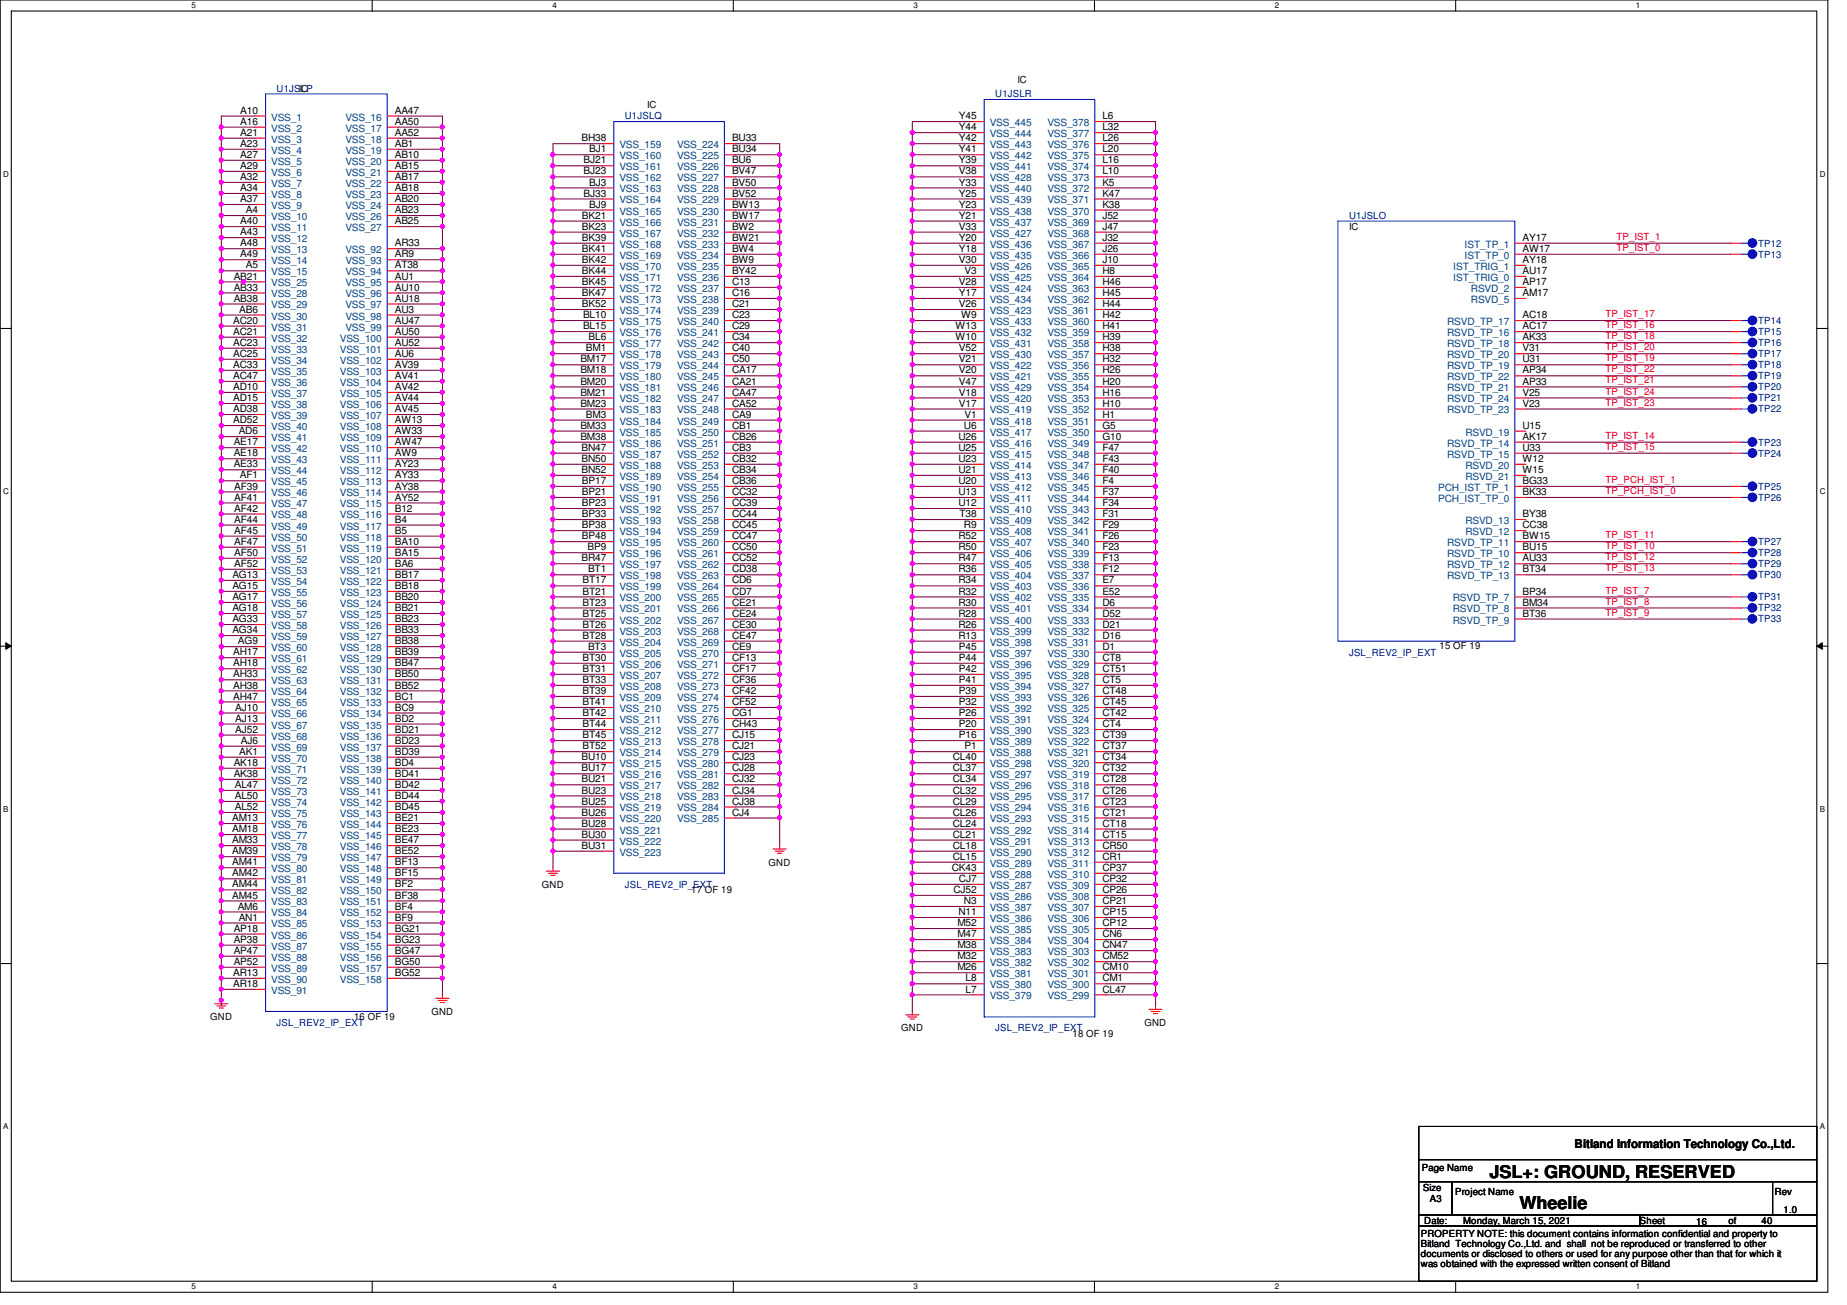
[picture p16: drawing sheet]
<svg xmlns="http://www.w3.org/2000/svg" width="297mm" height="210mm" viewBox="0 0 297 210" stroke-linecap="round" stroke-linejoin="round" font-family="sans-serif">
<defs><g id="words">
<g font-size="2.8">
<text x="239.5" y="189.5">JSL+: GROUND, RESERVED</text>
<text x="244.3" y="194.5">Wheelie</text>
</g>
<text font-size="1.9" x="253.2" y="184.6">Bitland Information Technology Co.,Ltd.</text>
<g font-size="1.6" fill="#000080">
<text x="44.5" y="14.8">U1JSLP</text>
<text x="160.1" y="15.7">U1JSLR</text>
<text x="100.5" y="19.2">U1JSLQ</text>
<text x="217" y="35.2">U1JSLO</text>
<text x="282.7" y="39.7">TP12</text>
<text x="282.7" y="41.4">TP13</text>
<text x="282.7" y="52.1">TP14</text>
<text x="282.7" y="53.9">TP15</text>
<text x="282.7" y="57.4">TP17</text>
<text x="282.7" y="59.2">TP18</text>
<text x="282.7" y="55.7">TP16</text>
<text x="282.7" y="62.8">TP20</text>
<text x="282.7" y="64.6">TP21</text>
<text x="282.7" y="61">TP19</text>
<text x="282.7" y="71.7">TP23</text>
<text x="282.7" y="66.3">TP22</text>
<text x="282.7" y="73.4">TP24</text>
<text x="282.7" y="80.6">TP26</text>
<text x="282.7" y="78.8">TP25</text>
<text x="282.7" y="87.7">TP27</text>
<text x="282.7" y="89.5">TP28</text>
<text x="282.7" y="93">TP30</text>
<text x="282.7" y="91.2">TP29</text>
<text x="282.7" y="100.1">TP33</text>
<text x="282.7" y="96.6">TP31</text>
<text x="282.7" y="98.3">TP32</text>
<text x="217" y="105.5">JSL_REV2_IP_EXT</text>
<text x="100.5" y="142.8">JSL_REV2_IP_EXT</text>
<text x="44.5" y="165">JSL_REV2_IP_EXT</text>
<text x="160.1" y="165.9">JSL_REV2_IP_EXT</text>
</g>
<g font-size="1.6">
<text x="48" y="14.8">IC</text>
<text x="104.1" y="17.4">IC</text>
<text x="163.6" y="13.3">IC</text>
<text x="38.6" y="18.3">A10</text>
<text x="38.6" y="20.1">A16</text>
<text x="38.6" y="21.8">A21</text>
<text x="38.6" y="23.6">A23</text>
<text x="63.5" y="18.3">AA47</text>
<text x="63.5" y="20.1">AA50</text>
<text x="63.5" y="21.8">AA52</text>
<text x="63.5" y="23.6">AB1</text>
<text x="93.5" y="22.7">BH38</text>
<text x="117.7" y="22.7">BU33</text>
<text x="154.2" y="22.7">Y42</text>
<text x="154.2" y="21">Y44</text>
<text x="154.2" y="19.2">Y45</text>
<text x="177.3" y="22.7">L26</text>
<text x="177.3" y="21">L32</text>
<text x="177.3" y="19.2">L6</text>
<text x="38.6" y="25.4">A27</text>
<text x="38.6" y="27.2">A29</text>
<text x="38.6" y="29">A32</text>
<text x="63.5" y="25.4">AB10</text>
<text x="63.5" y="27.2">AB15</text>
<text x="63.5" y="29">AB17</text>
<text x="93.8" y="26.3">BJ21</text>
<text x="93.8" y="28.1">BJ23</text>
<text x="94.7" y="24.5">BJ1</text>
<text x="94.7" y="29.8">BJ3</text>
<text x="117.7" y="24.5">BU34</text>
<text x="117.7" y="26.3">BU6</text>
<text x="117.7" y="28.1">BV47</text>
<text x="117.7" y="29.8">BV50</text>
<text x="154.2" y="28.1">V38</text>
<text x="154.2" y="29.8">Y33</text>
<text x="154.2" y="26.3">Y39</text>
<text x="154.2" y="24.5">Y41</text>
<text x="177.3" y="29.8">K5</text>
<text x="177.3" y="28.1">L10</text>
<text x="177.3" y="26.3">L16</text>
<text x="177.3" y="24.5">L20</text>
<text x="38.6" y="30.7">A34</text>
<text x="38.6" y="32.5">A37</text>
<text x="39.5" y="34.3">A4</text>
<text x="63.5" y="30.7">AB18</text>
<text x="63.5" y="32.5">AB20</text>
<text x="63.5" y="34.3">AB23</text>
<text x="93.6" y="35.2">BK21</text>
<text x="93.8" y="31.6">BJ33</text>
<text x="94.7" y="33.4">BJ9</text>
<text x="117.7" y="31.6">BV52</text>
<text x="117.7" y="33.4">BW13</text>
<text x="117.7" y="35.2">BW17</text>
<text x="154.2" y="35.2">Y21</text>
<text x="154.2" y="33.4">Y23</text>
<text x="154.2" y="31.6">Y25</text>
<text x="177.3" y="35.2">J52</text>
<text x="177.3" y="33.4">K38</text>
<text x="177.3" y="31.6">K47</text>
<text x="38.6" y="36.1">A40</text>
<text x="38.6" y="37.8">A43</text>
<text x="38.6" y="39.6">A48</text>
<text x="38.6" y="41.4">A49</text>
<text x="63.5" y="36.1">AB25</text>
<text x="63.5" y="39.6">AR33</text>
<text x="63.5" y="41.4">AR9</text>
<text x="93.6" y="37">BK23</text>
<text x="93.6" y="38.7">BK39</text>
<text x="93.6" y="40.5">BK41</text>
<text x="117.7" y="37">BW2</text>
<text x="117.7" y="38.7">BW21</text>
<text x="117.7" y="40.5">BW4</text>
<text x="154.2" y="37">V33</text>
<text x="154.2" y="40.5">Y18</text>
<text x="154.2" y="38.7">Y20</text>
<text x="177.3" y="40.5">J26</text>
<text x="177.3" y="38.7">J32</text>
<text x="177.3" y="37">J47</text>
<text x="217" y="37">IC</text>
<text x="244.9" y="40.5">AW17</text>
<text x="244.9" y="38.7">AY17</text>
<text x="37.6" y="45">AB21</text>
<text x="37.6" y="46.7">AB33</text>
<text x="39.5" y="43.2">A5</text>
<text x="63.5" y="43.2">AT38</text>
<text x="63.5" y="45">AU1</text>
<text x="63.5" y="46.7">AU10</text>
<text x="93.6" y="42.3">BK42</text>
<text x="93.6" y="44.1">BK44</text>
<text x="93.6" y="45.8">BK45</text>
<text x="93.6" y="47.6">BK47</text>
<text x="117.7" y="42.3">BW9</text>
<text x="117.7" y="44.1">BY42</text>
<text x="117.7" y="45.8">C13</text>
<text x="117.7" y="47.6">C16</text>
<text x="154.2" y="45.8">V28</text>
<text x="154.2" y="42.3">V30</text>
<text x="154.2" y="47.6">Y17</text>
<text x="155.1" y="44.1">V3</text>
<text x="177.3" y="47.6">H45</text>
<text x="177.3" y="45.8">H46</text>
<text x="177.3" y="44.1">H8</text>
<text x="177.3" y="42.3">J10</text>
<text x="244.9" y="45.8">AP17</text>
<text x="244.9" y="47.6">AM17</text>
<text x="244.9" y="44.1">AU17</text>
<text x="244.9" y="42.3">AY18</text>
<text x="37.5" y="52.1">AC20</text>
<text x="37.5" y="53.8">AC21</text>
<text x="37.6" y="48.5">AB38</text>
<text x="38.5" y="50.3">AB6</text>
<text x="63.5" y="48.5">AU18</text>
<text x="63.5" y="50.3">AU3</text>
<text x="63.5" y="52.1">AU47</text>
<text x="63.5" y="53.8">AU50</text>
<text x="93.6" y="49.4">BK52</text>
<text x="93.8" y="51.2">BL10</text>
<text x="93.8" y="53">BL15</text>
<text x="117.7" y="49.4">C21</text>
<text x="117.7" y="51.2">C23</text>
<text x="117.7" y="53">C29</text>
<text x="153.7" y="53">W13</text>
<text x="154.2" y="49.4">V26</text>
<text x="154.6" y="51.2">W9</text>
<text x="177.3" y="53">H41</text>
<text x="177.3" y="51.2">H42</text>
<text x="177.3" y="49.4">H44</text>
<text x="244.9" y="51.2">AC18</text>
<text x="244.9" y="53">AC17</text>
<text x="37.5" y="55.6">AC23</text>
<text x="37.5" y="57.4">AC25</text>
<text x="37.5" y="59.2">AC33</text>
<text x="63.5" y="55.6">AU52</text>
<text x="63.5" y="57.4">AU6</text>
<text x="63.5" y="59.2">AV39</text>
<text x="93.3" y="58.3">BM17</text>
<text x="94.2" y="56.5">BM1</text>
<text x="94.7" y="54.7">BL6</text>
<text x="117.7" y="54.7">C34</text>
<text x="117.7" y="56.5">C40</text>
<text x="117.7" y="58.3">C50</text>
<text x="153.7" y="54.7">W10</text>
<text x="154.2" y="58.3">V21</text>
<text x="154.2" y="56.5">V52</text>
<text x="177.3" y="58.3">H32</text>
<text x="177.3" y="56.5">H38</text>
<text x="177.3" y="54.7">H39</text>
<text x="244.9" y="58.3">U31</text>
<text x="244.9" y="54.7">AK33</text>
<text x="244.9" y="56.5">V31</text>
<text x="37.5" y="61">AC47</text>
<text x="37.5" y="62.7">AD10</text>
<text x="37.5" y="64.5">AD15</text>
<text x="63.5" y="61">AV41</text>
<text x="63.5" y="62.7">AV42</text>
<text x="63.5" y="64.5">AV44</text>
<text x="93.3" y="60.1">BM18</text>
<text x="93.3" y="61.8">BM20</text>
<text x="93.3" y="63.6">BM21</text>
<text x="93.3" y="65.4">BM23</text>
<text x="117.7" y="60.1">CA17</text>
<text x="117.7" y="61.8">CA21</text>
<text x="117.7" y="63.6">CA47</text>
<text x="117.7" y="65.4">CA52</text>
<text x="154.2" y="65.4">V17</text>
<text x="154.2" y="63.6">V18</text>
<text x="154.2" y="60.1">V20</text>
<text x="154.2" y="61.8">V47</text>
<text x="177.3" y="65.4">H10</text>
<text x="177.3" y="63.6">H16</text>
<text x="177.3" y="61.8">H20</text>
<text x="177.3" y="60.1">H26</text>
<text x="244.9" y="63.6">V25</text>
<text x="244.9" y="65.4">V23</text>
<text x="244.9" y="60.1">AP34</text>
<text x="244.9" y="61.8">AP33</text>
<text x="37.5" y="66.3">AD38</text>
<text x="37.5" y="68.1">AD52</text>
<text x="37.6" y="71.6">AE17</text>
<text x="38.4" y="69.8">AD6</text>
<text x="63.5" y="66.3">AV45</text>
<text x="63.5" y="68.1">AW13</text>
<text x="63.5" y="69.8">AW33</text>
<text x="63.5" y="71.6">AW47</text>
<text x="93.3" y="69">BM33</text>
<text x="93.3" y="70.7">BM38</text>
<text x="94.2" y="67.2">BM3</text>
<text x="117.7" y="67.2">CA9</text>
<text x="117.7" y="69">CB1</text>
<text x="117.7" y="70.7">CB26</text>
<text x="154.1" y="70.7">U26</text>
<text x="155" y="69">U6</text>
<text x="155.1" y="67.2">V1</text>
<text x="177.3" y="70.7">G10</text>
<text x="177.3" y="69">G5</text>
<text x="177.3" y="67.2">H1</text>
<text x="244.9" y="69">U15</text>
<text x="244.9" y="70.7">AK17</text>
<text x="37.6" y="73.4">AE18</text>
<text x="37.6" y="75.2">AE33</text>
<text x="38.6" y="77">AF1</text>
<text x="63.5" y="73.4">AW9</text>
<text x="63.5" y="75.2">AY23</text>
<text x="63.5" y="77">AY33</text>
<text x="93.5" y="72.5">BN47</text>
<text x="93.5" y="74.3">BN50</text>
<text x="93.5" y="76.1">BN52</text>
<text x="93.6" y="77.9">BP17</text>
<text x="117.7" y="72.5">CB3</text>
<text x="117.7" y="74.3">CB32</text>
<text x="117.7" y="76.1">CB34</text>
<text x="117.7" y="77.9">CB36</text>
<text x="154.1" y="77.9">U20</text>
<text x="154.1" y="76.1">U21</text>
<text x="154.1" y="74.3">U23</text>
<text x="154.1" y="72.5">U25</text>
<text x="177.3" y="77.9">F4</text>
<text x="177.3" y="76.1">F40</text>
<text x="177.3" y="74.3">F43</text>
<text x="177.3" y="72.5">F47</text>
<text x="244.9" y="76.1">W15</text>
<text x="244.9" y="74.3">W12</text>
<text x="244.9" y="72.5">U33</text>
<text x="244.9" y="77.9">BG33</text>
<text x="37.7" y="78.7">AF39</text>
<text x="37.7" y="80.5">AF41</text>
<text x="37.7" y="82.3">AF42</text>
<text x="63.5" y="78.7">AY38</text>
<text x="63.5" y="80.5">AY52</text>
<text x="63.5" y="82.3">B12</text>
<text x="93.6" y="79.6">BP21</text>
<text x="93.6" y="81.4">BP23</text>
<text x="93.6" y="83.2">BP33</text>
<text x="117.7" y="79.6">CC32</text>
<text x="117.7" y="81.4">CC39</text>
<text x="117.7" y="83.2">CC44</text>
<text x="154.1" y="81.4">U12</text>
<text x="154.1" y="79.6">U13</text>
<text x="154.3" y="83.2">T38</text>
<text x="177.3" y="83.2">F31</text>
<text x="177.3" y="81.4">F34</text>
<text x="177.3" y="79.6">F37</text>
<text x="244.9" y="83.2">BY38</text>
<text x="244.9" y="79.6">BK33</text>
<text x="37.7" y="84.1">AF44</text>
<text x="37.7" y="85.9">AF45</text>
<text x="37.7" y="87.6">AF47</text>
<text x="37.7" y="89.4">AF50</text>
<text x="63.5" y="84.1">B4</text>
<text x="63.5" y="85.9">B5</text>
<text x="63.5" y="87.6">BA10</text>
<text x="63.5" y="89.4">BA15</text>
<text x="93.6" y="85">BP38</text>
<text x="93.6" y="86.7">BP48</text>
<text x="94.5" y="88.5">BP9</text>
<text x="117.7" y="85">CC45</text>
<text x="117.7" y="86.7">CC47</text>
<text x="117.7" y="88.5">CC50</text>
<text x="154.1" y="88.5">R50</text>
<text x="154.1" y="86.7">R52</text>
<text x="155" y="85">R9</text>
<text x="177.3" y="88.5">F23</text>
<text x="177.3" y="86.7">F26</text>
<text x="177.3" y="85">F29</text>
<text x="244.9" y="85">CC38</text>
<text x="244.9" y="88.5">BU15</text>
<text x="244.9" y="86.7">BW15</text>
<text x="37.4" y="93">AG13</text>
<text x="37.4" y="94.7">AG15</text>
<text x="37.7" y="91.2">AF52</text>
<text x="63.5" y="91.2">BA6</text>
<text x="63.5" y="93">BB17</text>
<text x="63.5" y="94.7">BB18</text>
<text x="93.5" y="90.3">BR47</text>
<text x="93.7" y="93.9">BT17</text>
<text x="93.7" y="95.6">BT21</text>
<text x="94.6" y="92.1">BT1</text>
<text x="117.7" y="90.3">CC52</text>
<text x="117.7" y="92.1">CD38</text>
<text x="117.7" y="93.9">CD6</text>
<text x="117.7" y="95.6">CD7</text>
<text x="154.1" y="95.6">R32</text>
<text x="154.1" y="93.9">R34</text>
<text x="154.1" y="92.1">R36</text>
<text x="154.1" y="90.3">R47</text>
<text x="177.3" y="95.6">E52</text>
<text x="177.3" y="93.9">E7</text>
<text x="177.3" y="92.1">F12</text>
<text x="177.3" y="90.3">F13</text>
<text x="244.9" y="95.6">BP34</text>
<text x="244.9" y="92.1">BT34</text>
<text x="244.9" y="90.3">AU33</text>
<text x="37.4" y="96.5">AG17</text>
<text x="37.4" y="98.3">AG18</text>
<text x="37.4" y="100.1">AG33</text>
<text x="37.4" y="101.9">AG34</text>
<text x="63.5" y="96.5">BB20</text>
<text x="63.5" y="98.3">BB21</text>
<text x="63.5" y="100.1">BB23</text>
<text x="63.5" y="101.9">BB33</text>
<text x="93.7" y="97.4">BT23</text>
<text x="93.7" y="99.2">BT25</text>
<text x="93.7" y="101">BT26</text>
<text x="117.7" y="97.4">CE21</text>
<text x="117.7" y="99.2">CE24</text>
<text x="117.7" y="101">CE30</text>
<text x="154.1" y="101">R26</text>
<text x="154.1" y="99.2">R28</text>
<text x="154.1" y="97.4">R30</text>
<text x="177.3" y="101">D21</text>
<text x="177.3" y="99.2">D52</text>
<text x="177.3" y="97.4">D6</text>
<text x="244.9" y="99.2">BT36</text>
<text x="244.9" y="97.4">BM34</text>
<text x="37.5" y="105.4">AH17</text>
<text x="37.5" y="107.2">AH18</text>
<text x="38.3" y="103.6">AG9</text>
<text x="63.5" y="103.6">BB38</text>
<text x="63.5" y="105.4">BB39</text>
<text x="63.5" y="107.2">BB47</text>
<text x="93.7" y="102.7">BT28</text>
<text x="93.7" y="106.3">BT30</text>
<text x="94.6" y="104.5">BT3</text>
<text x="117.7" y="102.7">CE47</text>
<text x="117.7" y="104.5">CE9</text>
<text x="117.7" y="106.3">CF13</text>
<text x="154.1" y="102.7">R13</text>
<text x="154.2" y="106.3">P44</text>
<text x="154.2" y="104.5">P45</text>
<text x="177.3" y="106.3">CT8</text>
<text x="177.3" y="104.5">D1</text>
<text x="177.3" y="102.7">D16</text>
<text x="231.5" y="104.4">15 OF 19</text>
<text x="37.5" y="109">AH33</text>
<text x="37.5" y="110.7">AH38</text>
<text x="37.5" y="112.5">AH47</text>
<text x="63.5" y="109">BB50</text>
<text x="63.5" y="110.7">BB52</text>
<text x="63.5" y="112.5">BC1</text>
<text x="93.7" y="108.1">BT31</text>
<text x="93.7" y="109.9">BT33</text>
<text x="93.7" y="111.6">BT39</text>
<text x="93.7" y="113.4">BT41</text>
<text x="117.7" y="108.1">CF17</text>
<text x="117.7" y="109.9">CF36</text>
<text x="117.7" y="111.6">CF42</text>
<text x="117.7" y="113.4">CF52</text>
<text x="154.2" y="113.4">P32</text>
<text x="154.2" y="111.6">P39</text>
<text x="154.2" y="109.9">P41</text>
<text x="154.2" y="108.1">P42</text>
<text x="177.3" y="113.4">CT45</text>
<text x="177.3" y="111.6">CT48</text>
<text x="177.3" y="109.9">CT5</text>
<text x="177.3" y="108.1">CT51</text>
<text x="37.8" y="114.3">AJ10</text>
<text x="37.8" y="116.1">AJ13</text>
<text x="37.8" y="117.9">AJ52</text>
<text x="38.7" y="119.6">AJ6</text>
<text x="63.5" y="114.3">BC9</text>
<text x="63.5" y="116.1">BD2</text>
<text x="63.5" y="117.9">BD21</text>
<text x="63.5" y="119.6">BD23</text>
<text x="93.7" y="115.2">BT42</text>
<text x="93.7" y="117">BT44</text>
<text x="93.7" y="118.7">BT45</text>
<text x="117.7" y="115.2">CG1</text>
<text x="117.7" y="117">CH43</text>
<text x="117.7" y="118.7">CJ15</text>
<text x="154.2" y="118.7">P16</text>
<text x="154.2" y="117">P20</text>
<text x="154.2" y="115.2">P26</text>
<text x="177.3" y="118.7">CT39</text>
<text x="177.3" y="117">CT4</text>
<text x="177.3" y="115.2">CT42</text>
<text x="37.6" y="123.2">AK18</text>
<text x="37.6" y="125">AK38</text>
<text x="38.5" y="121.4">AK1</text>
<text x="63.5" y="121.4">BD39</text>
<text x="63.5" y="123.2">BD4</text>
<text x="63.5" y="125">BD41</text>
<text x="93.5" y="122.3">BU10</text>
<text x="93.5" y="124.1">BU17</text>
<text x="93.5" y="125.9">BU21</text>
<text x="93.7" y="120.5">BT52</text>
<text x="117.7" y="120.5">CJ21</text>
<text x="117.7" y="122.3">CJ23</text>
<text x="117.7" y="124.1">CJ28</text>
<text x="117.7" y="125.9">CJ32</text>
<text x="153.2" y="125.9">CL34</text>
<text x="153.2" y="124.1">CL37</text>
<text x="153.2" y="122.3">CL40</text>
<text x="155.1" y="120.5">P1</text>
<text x="177.3" y="125.9">CT28</text>
<text x="177.3" y="124.1">CT32</text>
<text x="177.3" y="122.3">CT34</text>
<text x="177.3" y="120.5">CT37</text>
<text x="37.8" y="126.7">AL47</text>
<text x="37.8" y="128.5">AL50</text>
<text x="37.8" y="130.3">AL52</text>
<text x="63.5" y="126.7">BD42</text>
<text x="63.5" y="128.5">BD44</text>
<text x="63.5" y="130.3">BD45</text>
<text x="93.5" y="127.6">BU23</text>
<text x="93.5" y="129.4">BU25</text>
<text x="93.5" y="131.2">BU26</text>
<text x="117.7" y="127.6">CJ34</text>
<text x="117.7" y="129.4">CJ38</text>
<text x="117.7" y="131.2">CJ4</text>
<text x="153.2" y="131.2">CL26</text>
<text x="153.2" y="129.4">CL29</text>
<text x="153.2" y="127.6">CL32</text>
<text x="177.3" y="131.2">CT21</text>
<text x="177.3" y="129.4">CT23</text>
<text x="177.3" y="127.6">CT26</text>
<text x="37.3" y="132.1">AM13</text>
<text x="37.3" y="133.9">AM18</text>
<text x="37.3" y="135.6">AM33</text>
<text x="37.3" y="137.4">AM39</text>
<text x="63.5" y="132.1">BE21</text>
<text x="63.5" y="133.9">BE23</text>
<text x="63.5" y="135.6">BE47</text>
<text x="63.5" y="137.4">BE52</text>
<text x="93.5" y="133">BU28</text>
<text x="93.5" y="134.7">BU30</text>
<text x="93.5" y="136.5">BU31</text>
<text x="153.2" y="136.5">CL18</text>
<text x="153.2" y="134.7">CL21</text>
<text x="153.2" y="133">CL24</text>
<text x="177.3" y="136.5">CR50</text>
<text x="177.3" y="134.7">CT15</text>
<text x="177.3" y="133">CT18</text>
<text x="37.3" y="139.2">AM41</text>
<text x="37.3" y="141">AM42</text>
<text x="37.3" y="142.7">AM44</text>
<text x="63.5" y="139.2">BF13</text>
<text x="63.5" y="141">BF15</text>
<text x="63.5" y="142.7">BF2</text>
<text x="87.2" y="142.8">GND</text>
<text x="111.2" y="143.7">17 OF 19</text>
<text x="123.6" y="139.2">GND</text>
<text x="153.1" y="140.1">CK43</text>
<text x="153.2" y="138.3">CL15</text>
<text x="153.3" y="143.6">CJ52</text>
<text x="154.2" y="141.9">CJ7</text>
<text x="177.3" y="143.6">CP26</text>
<text x="177.3" y="141.9">CP32</text>
<text x="177.3" y="140.1">CP37</text>
<text x="177.3" y="138.3">CR1</text>
<text x="37.3" y="144.5">AM45</text>
<text x="37.6" y="149.9">AP18</text>
<text x="38.2" y="146.3">AM6</text>
<text x="38.4" y="148.1">AN1</text>
<text x="63.5" y="144.5">BF38</text>
<text x="63.5" y="146.3">BF4</text>
<text x="63.5" y="148.1">BF9</text>
<text x="63.5" y="149.9">BG21</text>
<text x="154" y="149">M52</text>
<text x="154.1" y="147.2">N11</text>
<text x="155" y="145.4">N3</text>
<text x="177.3" y="149">CP12</text>
<text x="177.3" y="147.2">CP15</text>
<text x="177.3" y="145.4">CP21</text>
<text x="37.6" y="151.6">AP38</text>
<text x="37.6" y="153.4">AP47</text>
<text x="37.6" y="155.2">AP52</text>
<text x="63.5" y="151.6">BG23</text>
<text x="63.5" y="153.4">BG47</text>
<text x="63.5" y="155.2">BG50</text>
<text x="154" y="154.3">M32</text>
<text x="154" y="152.5">M38</text>
<text x="154" y="150.7">M47</text>
<text x="177.3" y="154.3">CM52</text>
<text x="177.3" y="152.5">CN47</text>
<text x="177.3" y="150.7">CN6</text>
<text x="37.5" y="157">AR13</text>
<text x="37.5" y="158.7">AR18</text>
<text x="63.5" y="157">BG52</text>
<text x="154" y="156.1">M26</text>
<text x="155.3" y="159.6">L7</text>
<text x="155.3" y="157.9">L8</text>
<text x="177.3" y="159.6">CL47</text>
<text x="177.3" y="157.9">CM1</text>
<text x="177.3" y="156.1">CM10</text>
<text x="33.8" y="164.1">GND</text>
<text x="56.9" y="164.1">16 OF 19</text>
<text x="69.4" y="163.2">GND</text>
<text x="144.9" y="165.9">GND</text>
<text x="172.5" y="166.8">18 OF 19</text>
<text x="184.1" y="165">GND</text>
<text x="228.7" y="188.3">Page Name</text>
<text x="228.8" y="191.5">Size</text>
<text x="229.1" y="196.8">Date:</text>
<text x="230" y="193.3">A3</text>
<text x="234" y="192.2">Project Name</text>
<text x="235.3" y="196.8">Monday, March 15, 2021</text>
<text x="263.7" y="196.8">Sheet</text>
<text x="272.8" y="197">16</text>
<text x="278" y="196.8">of</text>
<text x="283.3" y="196.8">40</text>
<text x="285.4" y="192.2">Rev</text>
<text x="286.8" y="195.1">1.0</text>
<text x="228.5" y="199">PROPERTY NOTE: this document contains information confidential and property to</text>
<text x="228.5" y="200.6">Bitland Technology Co.,Ltd. and shall not be reproduced or transferred to other</text>
<text x="228.5" y="202.2">documents or disclosed to others or used for any purpose other than that for which it</text>
<text x="228.5" y="203.8">was obtained with the expressed written consent of Bitland</text>
</g>
<g font-size="1.6" fill="#004080">
<text x="43.6" y="19.4">VSS_1</text>
<text x="43.6" y="21.2">VSS_2</text>
<text x="43.6" y="22.9">VSS_3</text>
<text x="55.5" y="19.4">VSS_16</text>
<text x="55.5" y="21.2">VSS_17</text>
<text x="55.5" y="22.9">VSS_18</text>
<text x="99.6" y="23.8">VSS_159</text>
<text x="108.9" y="23.8">VSS_224</text>
<text x="159.2" y="23.8">VSS_443</text>
<text x="159.2" y="22.1">VSS_444</text>
<text x="159.2" y="20.3">VSS_445</text>
<text x="168.4" y="23.8">VSS_376</text>
<text x="168.4" y="22.1">VSS_377</text>
<text x="168.4" y="20.3">VSS_378</text>
<text x="43.6" y="24.7">VSS_4</text>
<text x="43.6" y="26.5">VSS_5</text>
<text x="43.6" y="28.3">VSS_6</text>
<text x="55.5" y="24.7">VSS_19</text>
<text x="55.5" y="26.5">VSS_20</text>
<text x="55.5" y="28.3">VSS_21</text>
<text x="99.6" y="25.6">VSS_160</text>
<text x="99.6" y="27.4">VSS_161</text>
<text x="99.6" y="29.2">VSS_162</text>
<text x="108.9" y="25.6">VSS_225</text>
<text x="108.9" y="27.4">VSS_226</text>
<text x="108.9" y="29.2">VSS_227</text>
<text x="159.2" y="29.2">VSS_428</text>
<text x="159.2" y="27.4">VSS_441</text>
<text x="159.2" y="25.6">VSS_442</text>
<text x="168.4" y="29.2">VSS_373</text>
<text x="168.4" y="27.4">VSS_374</text>
<text x="168.4" y="25.6">VSS_375</text>
<text x="43.6" y="30.1">VSS_7</text>
<text x="43.6" y="31.8">VSS_8</text>
<text x="43.6" y="33.6">VSS_9</text>
<text x="43.6" y="35.4">VSS_10</text>
<text x="55.5" y="30.1">VSS_22</text>
<text x="55.5" y="31.8">VSS_23</text>
<text x="55.5" y="33.6">VSS_24</text>
<text x="55.5" y="35.4">VSS_26</text>
<text x="99.6" y="30.9">VSS_163</text>
<text x="99.6" y="32.7">VSS_164</text>
<text x="99.6" y="34.5">VSS_165</text>
<text x="108.9" y="30.9">VSS_228</text>
<text x="108.9" y="32.7">VSS_229</text>
<text x="108.9" y="34.5">VSS_230</text>
<text x="159.2" y="34.5">VSS_438</text>
<text x="159.2" y="32.7">VSS_439</text>
<text x="159.2" y="30.9">VSS_440</text>
<text x="168.4" y="34.5">VSS_370</text>
<text x="168.4" y="32.7">VSS_371</text>
<text x="168.4" y="30.9">VSS_372</text>
<text x="43.6" y="37.2">VSS_11</text>
<text x="43.6" y="38.9">VSS_12</text>
<text x="43.6" y="40.7">VSS_13</text>
<text x="55.5" y="37.2">VSS_27</text>
<text x="55.5" y="40.7">VSS_92</text>
<text x="99.6" y="36.3">VSS_166</text>
<text x="99.6" y="38.1">VSS_167</text>
<text x="99.6" y="39.8">VSS_168</text>
<text x="99.6" y="41.6">VSS_169</text>
<text x="108.9" y="36.3">VSS_231</text>
<text x="108.9" y="38.1">VSS_232</text>
<text x="108.9" y="39.8">VSS_233</text>
<text x="108.9" y="41.6">VSS_234</text>
<text x="159.2" y="38.1">VSS_427</text>
<text x="159.2" y="41.6">VSS_435</text>
<text x="159.2" y="39.8">VSS_436</text>
<text x="159.2" y="36.3">VSS_437</text>
<text x="168.4" y="41.6">VSS_366</text>
<text x="168.4" y="39.8">VSS_367</text>
<text x="168.4" y="38.1">VSS_368</text>
<text x="168.4" y="36.3">VSS_369</text>
<text x="235.5" y="41.6">IST_TP_0</text>
<text x="235.5" y="39.8">IST_TP_1</text>
<text x="43.6" y="42.5">VSS_14</text>
<text x="43.6" y="44.3">VSS_15</text>
<text x="43.6" y="46.1">VSS_25</text>
<text x="43.6" y="47.8">VSS_28</text>
<text x="55.5" y="42.5">VSS_93</text>
<text x="55.5" y="44.3">VSS_94</text>
<text x="55.5" y="46.1">VSS_95</text>
<text x="55.5" y="47.8">VSS_96</text>
<text x="99.6" y="43.4">VSS_170</text>
<text x="99.6" y="45.2">VSS_171</text>
<text x="99.6" y="46.9">VSS_172</text>
<text x="108.9" y="43.4">VSS_235</text>
<text x="108.9" y="45.2">VSS_236</text>
<text x="108.9" y="46.9">VSS_237</text>
<text x="159.2" y="46.9">VSS_424</text>
<text x="159.2" y="45.2">VSS_425</text>
<text x="159.2" y="43.4">VSS_426</text>
<text x="168.4" y="46.9">VSS_363</text>
<text x="168.4" y="45.2">VSS_364</text>
<text x="168.4" y="43.4">VSS_365</text>
<text x="233.7" y="45.2">IST_TRIG_0</text>
<text x="233.7" y="43.4">IST_TRIG_1</text>
<text x="236.6" y="46.9">RSVD_2</text>
<text x="43.6" y="49.6">VSS_29</text>
<text x="43.6" y="51.4">VSS_30</text>
<text x="43.6" y="53.2">VSS_31</text>
<text x="55.5" y="49.6">VSS_97</text>
<text x="55.5" y="51.4">VSS_98</text>
<text x="55.5" y="53.2">VSS_99</text>
<text x="99.6" y="48.7">VSS_173</text>
<text x="99.6" y="50.5">VSS_174</text>
<text x="99.6" y="52.3">VSS_175</text>
<text x="108.9" y="48.7">VSS_238</text>
<text x="108.9" y="50.5">VSS_239</text>
<text x="108.9" y="52.3">VSS_240</text>
<text x="159.2" y="50.5">VSS_423</text>
<text x="159.2" y="52.3">VSS_433</text>
<text x="159.2" y="48.7">VSS_434</text>
<text x="168.4" y="52.3">VSS_360</text>
<text x="168.4" y="50.5">VSS_361</text>
<text x="168.4" y="48.7">VSS_362</text>
<text x="232.7" y="52.3">RSVD_TP_17</text>
<text x="236.6" y="48.7">RSVD_5</text>
<text x="43.6" y="54.9">VSS_32</text>
<text x="43.6" y="56.7">VSS_33</text>
<text x="43.6" y="58.5">VSS_34</text>
<text x="54.6" y="54.9">VSS_100</text>
<text x="54.6" y="56.7">VSS_101</text>
<text x="54.6" y="58.5">VSS_102</text>
<text x="99.6" y="54.1">VSS_176</text>
<text x="99.6" y="55.8">VSS_177</text>
<text x="99.6" y="57.6">VSS_178</text>
<text x="99.6" y="59.4">VSS_179</text>
<text x="108.9" y="54.1">VSS_241</text>
<text x="108.9" y="55.8">VSS_242</text>
<text x="108.9" y="57.6">VSS_243</text>
<text x="108.9" y="59.4">VSS_244</text>
<text x="159.2" y="59.4">VSS_422</text>
<text x="159.2" y="57.6">VSS_430</text>
<text x="159.2" y="55.8">VSS_431</text>
<text x="159.2" y="54.1">VSS_432</text>
<text x="168.4" y="59.4">VSS_356</text>
<text x="168.4" y="57.6">VSS_357</text>
<text x="168.4" y="55.8">VSS_358</text>
<text x="168.4" y="54.1">VSS_359</text>
<text x="232.7" y="59.4">RSVD_TP_19</text>
<text x="232.7" y="55.8">RSVD_TP_18</text>
<text x="232.7" y="54.1">RSVD_TP_16</text>
<text x="232.7" y="57.6">RSVD_TP_20</text>
<text x="43.6" y="60.3">VSS_35</text>
<text x="43.6" y="62.1">VSS_36</text>
<text x="43.6" y="63.8">VSS_37</text>
<text x="43.6" y="65.6">VSS_38</text>
<text x="54.6" y="60.3">VSS_103</text>
<text x="54.6" y="62.1">VSS_104</text>
<text x="54.6" y="63.8">VSS_105</text>
<text x="54.6" y="65.6">VSS_106</text>
<text x="99.6" y="61.2">VSS_180</text>
<text x="99.6" y="62.9">VSS_181</text>
<text x="99.6" y="64.7">VSS_182</text>
<text x="108.9" y="61.2">VSS_245</text>
<text x="108.9" y="62.9">VSS_246</text>
<text x="108.9" y="64.7">VSS_247</text>
<text x="159.2" y="64.7">VSS_420</text>
<text x="159.2" y="61.2">VSS_421</text>
<text x="159.2" y="62.9">VSS_429</text>
<text x="168.4" y="64.7">VSS_353</text>
<text x="168.4" y="62.9">VSS_354</text>
<text x="168.4" y="61.2">VSS_355</text>
<text x="232.7" y="64.7">RSVD_TP_24</text>
<text x="232.7" y="61.2">RSVD_TP_22</text>
<text x="232.7" y="62.9">RSVD_TP_21</text>
<text x="43.6" y="67.4">VSS_39</text>
<text x="43.6" y="69.2">VSS_40</text>
<text x="43.6" y="71">VSS_41</text>
<text x="54.6" y="67.4">VSS_107</text>
<text x="54.6" y="69.2">VSS_108</text>
<text x="54.6" y="71">VSS_109</text>
<text x="99.6" y="66.5">VSS_183</text>
<text x="99.6" y="68.3">VSS_184</text>
<text x="99.6" y="70.1">VSS_185</text>
<text x="99.6" y="71.8">VSS_186</text>
<text x="108.9" y="66.5">VSS_248</text>
<text x="108.9" y="68.3">VSS_249</text>
<text x="108.9" y="70.1">VSS_250</text>
<text x="108.9" y="71.8">VSS_251</text>
<text x="159.2" y="71.8">VSS_416</text>
<text x="159.2" y="70.1">VSS_417</text>
<text x="159.2" y="68.3">VSS_418</text>
<text x="159.2" y="66.5">VSS_419</text>
<text x="168.4" y="71.8">VSS_349</text>
<text x="168.4" y="70.1">VSS_350</text>
<text x="168.4" y="68.3">VSS_351</text>
<text x="168.4" y="66.5">VSS_352</text>
<text x="232.7" y="71.8">RSVD_TP_14</text>
<text x="232.7" y="66.5">RSVD_TP_23</text>
<text x="235.7" y="70.1">RSVD_19</text>
<text x="43.6" y="72.7">VSS_42</text>
<text x="43.6" y="74.5">VSS_43</text>
<text x="43.6" y="76.3">VSS_44</text>
<text x="54.6" y="72.7">VSS_110</text>
<text x="54.6" y="74.5">VSS_111</text>
<text x="54.6" y="76.3">VSS_112</text>
<text x="99.6" y="73.6">VSS_187</text>
<text x="99.6" y="75.4">VSS_188</text>
<text x="99.6" y="77.2">VSS_189</text>
<text x="108.9" y="73.6">VSS_252</text>
<text x="108.9" y="75.4">VSS_253</text>
<text x="108.9" y="77.2">VSS_254</text>
<text x="159.2" y="77.2">VSS_413</text>
<text x="159.2" y="75.4">VSS_414</text>
<text x="159.2" y="73.6">VSS_415</text>
<text x="168.4" y="77.2">VSS_346</text>
<text x="168.4" y="75.4">VSS_347</text>
<text x="168.4" y="73.6">VSS_348</text>
<text x="232.7" y="73.6">RSVD_TP_15</text>
<text x="235.7" y="77.2">RSVD_21</text>
<text x="235.7" y="75.4">RSVD_20</text>
<text x="43.6" y="78.1">VSS_45</text>
<text x="43.6" y="79.8">VSS_46</text>
<text x="43.6" y="81.6">VSS_47</text>
<text x="43.6" y="83.4">VSS_48</text>
<text x="54.6" y="78.1">VSS_113</text>
<text x="54.6" y="79.8">VSS_114</text>
<text x="54.6" y="81.6">VSS_115</text>
<text x="54.6" y="83.4">VSS_116</text>
<text x="99.6" y="79">VSS_190</text>
<text x="99.6" y="80.7">VSS_191</text>
<text x="99.6" y="82.5">VSS_192</text>
<text x="108.9" y="79">VSS_255</text>
<text x="108.9" y="80.7">VSS_256</text>
<text x="108.9" y="82.5">VSS_257</text>
<text x="159.2" y="82.5">VSS_410</text>
<text x="159.2" y="80.7">VSS_411</text>
<text x="159.2" y="79">VSS_412</text>
<text x="168.4" y="82.5">VSS_343</text>
<text x="168.4" y="80.7">VSS_344</text>
<text x="168.4" y="79">VSS_345</text>
<text x="231.3" y="80.7">PCH_IST_TP_0</text>
<text x="231.3" y="79">PCH_IST_TP_1</text>
<text x="43.6" y="85.2">VSS_49</text>
<text x="43.6" y="87">VSS_50</text>
<text x="43.6" y="88.7">VSS_51</text>
<text x="54.6" y="85.2">VSS_117</text>
<text x="54.6" y="87">VSS_118</text>
<text x="54.6" y="88.7">VSS_119</text>
<text x="99.6" y="84.3">VSS_193</text>
<text x="99.6" y="86.1">VSS_194</text>
<text x="99.6" y="87.8">VSS_195</text>
<text x="99.6" y="89.6">VSS_196</text>
<text x="108.9" y="84.3">VSS_258</text>
<text x="108.9" y="86.1">VSS_259</text>
<text x="108.9" y="87.8">VSS_260</text>
<text x="108.9" y="89.6">VSS_261</text>
<text x="159.2" y="89.6">VSS_406</text>
<text x="159.2" y="87.8">VSS_407</text>
<text x="159.2" y="86.1">VSS_408</text>
<text x="159.2" y="84.3">VSS_409</text>
<text x="168.4" y="89.6">VSS_339</text>
<text x="168.4" y="87.8">VSS_340</text>
<text x="168.4" y="86.1">VSS_341</text>
<text x="168.4" y="84.3">VSS_342</text>
<text x="232.7" y="89.6">RSVD_TP_10</text>
<text x="232.7" y="87.8">RSVD_TP_11</text>
<text x="235.7" y="86.1">RSVD_12</text>
<text x="235.7" y="84.3">RSVD_13</text>
<text x="43.6" y="90.5">VSS_52</text>
<text x="43.6" y="92.3">VSS_53</text>
<text x="43.6" y="94.1">VSS_54</text>
<text x="43.6" y="95.8">VSS_55</text>
<text x="54.6" y="90.5">VSS_120</text>
<text x="54.6" y="92.3">VSS_121</text>
<text x="54.6" y="94.1">VSS_122</text>
<text x="54.6" y="95.8">VSS_123</text>
<text x="99.6" y="91.4">VSS_197</text>
<text x="99.6" y="93.2">VSS_198</text>
<text x="99.6" y="95">VSS_199</text>
<text x="108.9" y="91.4">VSS_262</text>
<text x="108.9" y="93.2">VSS_263</text>
<text x="108.9" y="95">VSS_264</text>
<text x="159.2" y="95">VSS_403</text>
<text x="159.2" y="93.2">VSS_404</text>
<text x="159.2" y="91.4">VSS_405</text>
<text x="168.4" y="95">VSS_336</text>
<text x="168.4" y="93.2">VSS_337</text>
<text x="168.4" y="91.4">VSS_338</text>
<text x="232.7" y="93.2">RSVD_TP_13</text>
<text x="232.7" y="91.4">RSVD_TP_12</text>
<text x="43.6" y="97.6">VSS_56</text>
<text x="43.6" y="99.4">VSS_57</text>
<text x="43.6" y="101.2">VSS_58</text>
<text x="54.6" y="97.6">VSS_124</text>
<text x="54.6" y="99.4">VSS_125</text>
<text x="54.6" y="101.2">VSS_126</text>
<text x="99.6" y="96.7">VSS_200</text>
<text x="99.6" y="98.5">VSS_201</text>
<text x="99.6" y="100.3">VSS_202</text>
<text x="108.9" y="96.7">VSS_265</text>
<text x="108.9" y="98.5">VSS_266</text>
<text x="108.9" y="100.3">VSS_267</text>
<text x="159.2" y="100.3">VSS_400</text>
<text x="159.2" y="98.5">VSS_401</text>
<text x="159.2" y="96.7">VSS_402</text>
<text x="168.4" y="100.3">VSS_333</text>
<text x="168.4" y="98.5">VSS_334</text>
<text x="168.4" y="96.7">VSS_335</text>
<text x="233.6" y="100.3">RSVD_TP_9</text>
<text x="233.6" y="96.7">RSVD_TP_7</text>
<text x="233.6" y="98.5">RSVD_TP_8</text>
<text x="43.6" y="103">VSS_59</text>
<text x="43.6" y="104.7">VSS_60</text>
<text x="43.6" y="106.5">VSS_61</text>
<text x="54.6" y="103">VSS_127</text>
<text x="54.6" y="104.7">VSS_128</text>
<text x="54.6" y="106.5">VSS_129</text>
<text x="99.6" y="102.1">VSS_203</text>
<text x="99.6" y="103.8">VSS_204</text>
<text x="99.6" y="105.6">VSS_205</text>
<text x="99.6" y="107.4">VSS_206</text>
<text x="108.9" y="102.1">VSS_268</text>
<text x="108.9" y="103.8">VSS_269</text>
<text x="108.9" y="105.6">VSS_270</text>
<text x="108.9" y="107.4">VSS_271</text>
<text x="159.2" y="107.4">VSS_396</text>
<text x="159.2" y="105.6">VSS_397</text>
<text x="159.2" y="103.8">VSS_398</text>
<text x="159.2" y="102.1">VSS_399</text>
<text x="168.4" y="107.4">VSS_329</text>
<text x="168.4" y="105.6">VSS_330</text>
<text x="168.4" y="103.8">VSS_331</text>
<text x="168.4" y="102.1">VSS_332</text>
<text x="43.6" y="108.3">VSS_62</text>
<text x="43.6" y="110.1">VSS_63</text>
<text x="43.6" y="111.8">VSS_64</text>
<text x="43.6" y="113.6">VSS_65</text>
<text x="54.6" y="108.3">VSS_130</text>
<text x="54.6" y="110.1">VSS_131</text>
<text x="54.6" y="111.8">VSS_132</text>
<text x="54.6" y="113.6">VSS_133</text>
<text x="99.6" y="109.2">VSS_207</text>
<text x="99.6" y="111">VSS_208</text>
<text x="99.6" y="112.7">VSS_209</text>
<text x="108.9" y="109.2">VSS_272</text>
<text x="108.9" y="111">VSS_273</text>
<text x="108.9" y="112.7">VSS_274</text>
<text x="159.2" y="112.7">VSS_393</text>
<text x="159.2" y="111">VSS_394</text>
<text x="159.2" y="109.2">VSS_395</text>
<text x="168.4" y="112.7">VSS_326</text>
<text x="168.4" y="111">VSS_327</text>
<text x="168.4" y="109.2">VSS_328</text>
<text x="43.6" y="115.4">VSS_66</text>
<text x="43.6" y="117.2">VSS_67</text>
<text x="43.6" y="119">VSS_68</text>
<text x="54.6" y="115.4">VSS_134</text>
<text x="54.6" y="117.2">VSS_135</text>
<text x="54.6" y="119">VSS_136</text>
<text x="99.6" y="114.5">VSS_210</text>
<text x="99.6" y="116.3">VSS_211</text>
<text x="99.6" y="118.1">VSS_212</text>
<text x="99.6" y="119.8">VSS_213</text>
<text x="108.9" y="114.5">VSS_275</text>
<text x="108.9" y="116.3">VSS_276</text>
<text x="108.9" y="118.1">VSS_277</text>
<text x="108.9" y="119.8">VSS_278</text>
<text x="159.2" y="119.8">VSS_389</text>
<text x="159.2" y="118.1">VSS_390</text>
<text x="159.2" y="116.3">VSS_391</text>
<text x="159.2" y="114.5">VSS_392</text>
<text x="168.4" y="119.8">VSS_322</text>
<text x="168.4" y="118.1">VSS_323</text>
<text x="168.4" y="116.3">VSS_324</text>
<text x="168.4" y="114.5">VSS_325</text>
<text x="43.6" y="120.7">VSS_69</text>
<text x="43.6" y="122.5">VSS_70</text>
<text x="43.6" y="124.3">VSS_71</text>
<text x="54.6" y="120.7">VSS_137</text>
<text x="54.6" y="122.5">VSS_138</text>
<text x="54.6" y="124.3">VSS_139</text>
<text x="99.6" y="121.6">VSS_214</text>
<text x="99.6" y="123.4">VSS_215</text>
<text x="99.6" y="125.2">VSS_216</text>
<text x="108.9" y="121.6">VSS_279</text>
<text x="108.9" y="123.4">VSS_280</text>
<text x="108.9" y="125.2">VSS_281</text>
<text x="159.2" y="125.2">VSS_297</text>
<text x="159.2" y="123.4">VSS_298</text>
<text x="159.2" y="121.6">VSS_388</text>
<text x="168.4" y="125.2">VSS_319</text>
<text x="168.4" y="123.4">VSS_320</text>
<text x="168.4" y="121.6">VSS_321</text>
<text x="43.6" y="126.1">VSS_72</text>
<text x="43.6" y="127.8">VSS_73</text>
<text x="43.6" y="129.6">VSS_74</text>
<text x="43.6" y="131.4">VSS_75</text>
<text x="54.6" y="126.1">VSS_140</text>
<text x="54.6" y="127.8">VSS_141</text>
<text x="54.6" y="129.6">VSS_142</text>
<text x="54.6" y="131.4">VSS_143</text>
<text x="99.6" y="127">VSS_217</text>
<text x="99.6" y="128.7">VSS_218</text>
<text x="99.6" y="130.5">VSS_219</text>
<text x="108.9" y="127">VSS_282</text>
<text x="108.9" y="128.7">VSS_283</text>
<text x="108.9" y="130.5">VSS_284</text>
<text x="159.2" y="130.5">VSS_294</text>
<text x="159.2" y="128.7">VSS_295</text>
<text x="159.2" y="127">VSS_296</text>
<text x="168.4" y="130.5">VSS_316</text>
<text x="168.4" y="128.7">VSS_317</text>
<text x="168.4" y="127">VSS_318</text>
<text x="43.6" y="133.2">VSS_76</text>
<text x="43.6" y="135">VSS_77</text>
<text x="43.6" y="136.7">VSS_78</text>
<text x="54.6" y="133.2">VSS_144</text>
<text x="54.6" y="135">VSS_145</text>
<text x="54.6" y="136.7">VSS_146</text>
<text x="99.6" y="132.3">VSS_220</text>
<text x="99.6" y="134.1">VSS_221</text>
<text x="99.6" y="135.8">VSS_222</text>
<text x="99.6" y="137.6">VSS_223</text>
<text x="108.9" y="132.3">VSS_285</text>
<text x="159.2" y="137.6">VSS_290</text>
<text x="159.2" y="135.8">VSS_291</text>
<text x="159.2" y="134.1">VSS_292</text>
<text x="159.2" y="132.3">VSS_293</text>
<text x="168.4" y="137.6">VSS_312</text>
<text x="168.4" y="135.8">VSS_313</text>
<text x="168.4" y="134.1">VSS_314</text>
<text x="168.4" y="132.3">VSS_315</text>
<text x="43.6" y="138.5">VSS_79</text>
<text x="43.6" y="140.3">VSS_80</text>
<text x="43.6" y="142.1">VSS_81</text>
<text x="43.6" y="143.8">VSS_82</text>
<text x="54.6" y="138.5">VSS_147</text>
<text x="54.6" y="140.3">VSS_148</text>
<text x="54.6" y="142.1">VSS_149</text>
<text x="54.6" y="143.8">VSS_150</text>
<text x="159.2" y="143">VSS_287</text>
<text x="159.2" y="141.2">VSS_288</text>
<text x="159.2" y="139.4">VSS_289</text>
<text x="168.4" y="143">VSS_309</text>
<text x="168.4" y="141.2">VSS_310</text>
<text x="168.4" y="139.4">VSS_311</text>
<text x="43.6" y="145.6">VSS_83</text>
<text x="43.6" y="147.4">VSS_84</text>
<text x="43.6" y="149.2">VSS_85</text>
<text x="54.6" y="145.6">VSS_151</text>
<text x="54.6" y="147.4">VSS_152</text>
<text x="54.6" y="149.2">VSS_153</text>
<text x="159.2" y="144.7">VSS_286</text>
<text x="159.2" y="148.3">VSS_386</text>
<text x="159.2" y="146.5">VSS_387</text>
<text x="168.4" y="148.3">VSS_306</text>
<text x="168.4" y="146.5">VSS_307</text>
<text x="168.4" y="144.7">VSS_308</text>
<text x="43.6" y="151">VSS_86</text>
<text x="43.6" y="152.7">VSS_87</text>
<text x="43.6" y="154.5">VSS_88</text>
<text x="54.6" y="151">VSS_154</text>
<text x="54.6" y="152.7">VSS_155</text>
<text x="54.6" y="154.5">VSS_156</text>
<text x="159.2" y="155.4">VSS_382</text>
<text x="159.2" y="153.6">VSS_383</text>
<text x="159.2" y="151.8">VSS_384</text>
<text x="159.2" y="150.1">VSS_385</text>
<text x="168.4" y="155.4">VSS_302</text>
<text x="168.4" y="153.6">VSS_303</text>
<text x="168.4" y="151.8">VSS_304</text>
<text x="168.4" y="150.1">VSS_305</text>
<text x="43.6" y="156.3">VSS_89</text>
<text x="43.6" y="158.1">VSS_90</text>
<text x="43.6" y="159.9">VSS_91</text>
<text x="54.6" y="156.3">VSS_157</text>
<text x="54.6" y="158.1">VSS_158</text>
<text x="159.2" y="160.7">VSS_379</text>
<text x="159.2" y="159">VSS_380</text>
<text x="159.2" y="157.2">VSS_381</text>
<text x="168.4" y="160.7">VSS_299</text>
<text x="168.4" y="159">VSS_300</text>
<text x="168.4" y="157.2">VSS_301</text>
</g>
<g font-size="1.6" fill="#f00">
<text x="260" y="38.6">TP_IST_1</text>
<text x="260" y="40.3">TP_IST_0</text>
<text x="258.2" y="51">TP_IST_17</text>
<text x="258.2" y="52.8">TP_IST_16</text>
<text x="258.2" y="54.6">TP_IST_18</text>
<text x="258.2" y="56.3">TP_IST_20</text>
<text x="258.2" y="58.1">TP_IST_19</text>
<text x="258.2" y="59.9">TP_IST_22</text>
<text x="258.2" y="61.7">TP_IST_21</text>
<text x="258.2" y="63.5">TP_IST_24</text>
<text x="258.2" y="65.2">TP_IST_23</text>
<text x="258.2" y="70.6">TP_IST_14</text>
<text x="258.2" y="72.3">TP_IST_15</text>
<text x="258.2" y="77.7">TP_PCH_IST_1</text>
<text x="258.2" y="79.5">TP_PCH_IST_0</text>
<text x="258.2" y="86.6">TP_IST_11</text>
<text x="258.2" y="88.3">TP_IST_10</text>
<text x="258.2" y="90.1">TP_IST_12</text>
<text x="258.2" y="91.9">TP_IST_13</text>
<text x="258.2" y="95.5">TP_IST_7</text>
<text x="258.2" y="97.2">TP_IST_8</text>
<text x="258.2" y="99">TP_IST_9</text>
</g>
<g font-size="1.3">
<text x="30.8" y="1.3">5</text>
<text x="88.9" y="1.3">4</text>
<text x="146.9" y="1.3">3</text>
<text x="205" y="1.3">2</text>
<text x="263.1" y="1.3">1</text>
<text x=".5" y="28.4">D</text>
<text x="292.6" y="28.4">D</text>
<text x=".5" y="79.5">C</text>
<text x="292.6" y="79.5">C</text>
<text x=".5" y="130.6">B</text>
<text x="292.6" y="130.6">B</text>
<text x=".5" y="181.7">A</text>
<text x="292.6" y="181.7">A</text>
<text x="30.8" y="207.4">5</text>
<text x="88.9" y="207.4">4</text>
<text x="146.9" y="207.4">3</text>
<text x="205" y="207.4">2</text>
<text x="263.1" y="207.4">1</text>
</g>
</g></defs>
<path d="M0 0h294v207.9h-294zM1.8 1.8h290.4v204.3h-290.4z" fill="none" stroke="#000" stroke-width=".17"/>
<g fill="#fff">
<path d="M30.8 .2h.7v1.4h-.7z"/>
<path d="M30.8 206.2h.7v1.4h-.7z"/>
</g>
<path d="M59.9 0v1.8M59.9 206.1v1.8" fill="none" stroke="#000" stroke-width=".17"/>
<g fill="#fff">
<path d="M88.9 .2h.6v1.4h-.6z"/>
<path d="M88.9 206.2h.6v1.4h-.6z"/>
</g>
<path d="M117.9 0v1.8M117.9 206.1v1.8" fill="none" stroke="#000" stroke-width=".17"/>
<g fill="#fff">
<path d="M146.9 .2h.7v1.4h-.7z"/>
<path d="M146.9 206.2h.7v1.4h-.7z"/>
</g>
<path d="M176 0v1.8M176 206.1v1.8" fill="none" stroke="#000" stroke-width=".17"/>
<g fill="#fff">
<path d="M205 .2h.7v1.4h-.7z"/>
<path d="M205 206.2h.7v1.4h-.7z"/>
</g>
<path d="M234.1 0v1.8M234.1 206.1v1.8" fill="none" stroke="#000" stroke-width=".17"/>
<g fill="#fff">
<path d="M263.1 .2h.7v1.4h-.7z"/>
<path d="M263.1 206.2h.7v1.4h-.7z"/>
<path d="M.5 27.3h.9v1.4h-.9z"/>
<path d="M292.6 27.3h.9v1.4h-.9z"/>
<path d="M.5 78.4h.9v1.4h-.9z"/>
<path d="M292.6 78.4h.9v1.4h-.9z"/>
</g>
<path d="M0 52.8h1.8M292.2 52.8h1.8" fill="none" stroke="#000" stroke-width=".17"/>
<g fill="#fff">
<path d="M.5 129.5h.8v1.4h-.8z"/>
<path d="M292.6 129.5h.9v1.4h-.9z"/>
</g>
<path d="M0 103.9h1.8M292.2 103.9h1.8" fill="none" stroke="#000" stroke-width=".17"/>
<path d="M.9 103.4l.9 .5-.9 .5zM292.2 103.9l.9-.5v1z" fill="#000"/>
<path d="M.9 103.4l.9 .5-.9 .5zM292.2 103.9l.9-.5v1z" fill="none" stroke="#000" stroke-width=".16"/>
<g fill="#fff">
<path d="M.5 180.5h.8v1.4h-.8z"/>
<path d="M292.6 180.5h.9v1.4h-.9z"/>
</g>
<path d="M0 155h1.8M292.2 155h1.8M228.2 181.2h64v5.3h-64zM228.2 186.5h64v3.6h-64zM228.2 190.1h5.3v5.3h-5.3zM228.2 195.4h35.5v1.8h-35.5zM228.2 197.2h64v8.9h-64zM233.5 190.1h51.6v5.3h-51.6zM263.7 195.4h28.5v1.8h-28.5zM285.1 190.1h7.1v5.3h-7.1z" fill="none" stroke="#000" stroke-width=".17"/>
<g fill="none" stroke="#f00" stroke-width=".17">
<path d="M88.9 139.6v.5M124.3 136.6h2.1M124.7 136.9h1.4M125 137.2h.7M125.4 136v.6M87.9 140.1h2.1M88.2 140.5h1.5M88.6 140.8h.7M34.5 161.5h2.2M34.9 161.8h1.4M35.3 162.1h.6M35.6 160.9v.6"/>
<path d="M70.1 160.6h2.1M70.4 160.9h1.5M70.8 161.2h.7M71.2 160v.6M145.7 163.2h2.1M146 163.6h1.4M146.4 163.9h.7M146.7 162.7v.5M184.8 162.3h2.1M185.1 162.7h1.5M185.5 163h.7M185.8 161.8v.5"/>
</g>
<circle cx="281.8" cy="92.4" r=".7" fill="#00f"/>
<g fill="none" stroke="#00f" stroke-width=".17">
<path d="M280.1 92.5h1"/>
<circle cx="281.8" cy="92.4" r=".7"/>
</g>
<path d="M278.3 92.5h1.8" fill="none" stroke="#f00" stroke-width=".17"/>
<circle cx="281.8" cy="80" r=".7" fill="#00f"/>
<g fill="none" stroke="#00f" stroke-width=".17">
<path d="M280.1 80h1"/>
<circle cx="281.8" cy="80" r=".7"/>
</g>
<path d="M278.3 80h1.8" fill="none" stroke="#f00" stroke-width=".17"/>
<circle cx="281.8" cy="87.1" r=".7" fill="#00f"/>
<g fill="none" stroke="#00f" stroke-width=".17">
<path d="M280.1 87.1h1"/>
<circle cx="281.8" cy="87.1" r=".7"/>
</g>
<path d="M278.3 87.1h1.8" fill="none" stroke="#f00" stroke-width=".17"/>
<circle cx="281.8" cy="62.2" r=".7" fill="#00f"/>
<g fill="none" stroke="#00f" stroke-width=".17">
<path d="M280.1 62.2h1"/>
<circle cx="281.8" cy="62.2" r=".7"/>
</g>
<path d="M278.3 62.2h1.8" fill="none" stroke="#f00" stroke-width=".17"/>
<circle cx="281.8" cy="99.5" r=".7" fill="#00f"/>
<g fill="none" stroke="#00f" stroke-width=".17">
<path d="M280.1 99.6h1"/>
<circle cx="281.8" cy="99.5" r=".7"/>
</g>
<path d="M278.3 99.6h1.8" fill="none" stroke="#f00" stroke-width=".17"/>
<circle cx="281.8" cy="56.9" r=".7" fill="#00f"/>
<g fill="none" stroke="#00f" stroke-width=".17">
<path d="M280.1 56.9h1"/>
<circle cx="281.8" cy="56.9" r=".7"/>
</g>
<path d="M278.3 56.9h1.8" fill="none" stroke="#f00" stroke-width=".17"/>
<circle cx="281.8" cy="51.5" r=".7" fill="#00f"/>
<g fill="none" stroke="#00f" stroke-width=".17">
<path d="M280.1 51.6h1"/>
<circle cx="281.8" cy="51.5" r=".7"/>
</g>
<path d="M278.3 51.6h1.8" fill="none" stroke="#f00" stroke-width=".17"/>
<circle cx="281.8" cy="88.9" r=".7" fill="#00f"/>
<g fill="none" stroke="#00f" stroke-width=".17">
<path d="M280.1 88.9h1"/>
<circle cx="281.8" cy="88.9" r=".7"/>
</g>
<path d="M278.3 88.9h1.8" fill="none" stroke="#f00" stroke-width=".17"/>
<circle cx="281.8" cy="39.1" r=".7" fill="#00f"/>
<g fill="none" stroke="#00f" stroke-width=".17">
<path d="M42.7 15.1h19.6v147.6h-19.6zM280.1 39.1h1"/>
<circle cx="281.8" cy="39.1" r=".7"/>
</g>
<g fill="none" stroke="#f00" stroke-width=".17">
<path d="M40.9 18.7h1.8M62.3 18.7h1.7M40.9 20.4h1.8M40.9 22.2h1.8M40.9 24h1.8M40.9 25.8h1.8M40.9 27.6h1.8M40.9 29.3h1.8M40.9 31.1h1.8M40.9 32.9h1.8M40.9 34.7h1.8M40.9 36.4h1.8"/>
<path d="M40.9 38.2h1.8M62.3 20.4h1.7M62.3 22.2h1.7M62.3 24h1.7M62.3 25.8h1.7M62.3 27.6h1.7M62.3 29.3h1.7M62.3 31.1h1.7M62.3 32.9h1.7M62.3 34.7h1.7M62.3 36.4h1.7M278.3 39.1h1.8"/>
<path d="M40.9 40h1.8M40.9 41.8h1.8M40.9 43.6h1.8M40.9 45.3h1.8M40.9 47.1h1.8M40.9 48.9h1.8M40.9 50.7h1.8M40.9 52.5h1.8M40.9 54.2h1.8M40.9 56h1.8M40.9 57.8h1.8M40.9 59.6h1.8"/>
<path d="M62.3 40h1.7M62.3 41.8h1.7M62.3 43.6h1.7M62.3 45.3h1.7M62.3 47.1h1.7M62.3 48.9h1.7M62.3 50.7h1.7M62.3 52.5h1.7M62.3 54.2h1.7M62.3 56h1.7M62.3 57.8h1.7M62.3 59.6h1.7"/>
<path d="M40.9 61.3h1.8M40.9 63.1h1.8M40.9 64.9h1.8M40.9 66.7h1.8M40.9 68.5h1.8M40.9 70.2h1.8M40.9 72h1.8M40.9 73.8h1.8M40.9 75.6h1.8M40.9 77.3h1.8M40.9 79.1h1.8M62.3 61.3h1.7"/>
<path d="M62.3 63.1h1.7M62.3 64.9h1.7M62.3 66.7h1.7M62.3 68.5h1.7M62.3 70.2h1.7M62.3 72h1.7M62.3 73.8h1.7M62.3 75.6h1.7M62.3 77.3h1.7M62.3 79.1h1.7M40.9 80.9h1.8M40.9 82.7h1.8"/>
<path d="M40.9 84.5h1.8M40.9 86.2h1.8M40.9 88h1.8M40.9 89.8h1.8M40.9 91.6h1.8M40.9 93.3h1.8M40.9 95.1h1.8M40.9 96.9h1.8M40.9 98.7h1.8M62.3 80.9h1.7M62.3 82.7h1.7M62.3 84.5h1.7"/>
<path d="M62.3 86.2h1.7M62.3 88h1.7M62.3 89.8h1.7M62.3 91.6h1.7M62.3 93.3h1.7M62.3 95.1h1.7M62.3 96.9h1.7M62.3 98.7h1.7M40.9 100.5h1.8M40.9 102.2h1.8M40.9 104h1.8M40.9 105.8h1.8"/>
<path d="M40.9 107.6h1.8M40.9 109.3h1.8M40.9 111.1h1.8M40.9 112.9h1.8M40.9 114.7h1.8M40.9 116.5h1.8M40.9 118.2h1.8M62.3 100.5h1.7M62.3 102.2h1.7M62.3 104h1.7M62.3 105.8h1.7M62.3 107.6h1.7"/>
<path d="M62.3 109.3h1.7M62.3 111.1h1.7M62.3 112.9h1.7M62.3 114.7h1.7M62.3 116.5h1.7M62.3 118.2h1.7M40.9 120h1.8M40.9 121.8h1.8M40.9 123.6h1.8M40.9 125.3h1.8M40.9 127.1h1.8M40.9 128.9h1.8"/>
<path d="M40.9 130.7h1.8M40.9 132.5h1.8M40.9 134.2h1.8M40.9 136h1.8M40.9 137.8h1.8M40.9 139.6h1.8M62.3 120h1.7M62.3 121.8h1.7M62.3 123.6h1.7M62.3 125.3h1.7M62.3 127.1h1.7M62.3 128.9h1.7"/>
<path d="M62.3 130.7h1.7M62.3 132.5h1.7M62.3 134.2h1.7M62.3 136h1.7M62.3 137.8h1.7M62.3 139.6h1.7M40.9 141.4h1.8M40.9 143.1h1.8M40.9 144.9h1.8M40.9 146.7h1.8M40.9 148.5h1.8M40.9 150.2h1.8"/>
<path d="M40.9 152h1.8M40.9 153.8h1.8M40.9 155.6h1.8M40.9 157.4h1.8M40.9 159.1h1.8M62.3 141.4h1.7M62.3 143.1h1.7M62.3 144.9h1.7M62.3 146.7h1.7M62.3 148.5h1.7M62.3 150.2h1.7M62.3 152h1.7"/>
<path d="M62.3 153.8h1.7M62.3 155.6h1.7M62.3 157.4h1.7"/>
</g>
<circle cx="281.8" cy="64" r=".7" fill="#00f"/>
<g fill="none" stroke="#00f" stroke-width=".17">
<path d="M280.1 64h1"/>
<circle cx="281.8" cy="64" r=".7"/>
</g>
<path d="M278.3 64h1.8" fill="none" stroke="#f00" stroke-width=".17"/>
<circle cx="281.8" cy="58.6" r=".7" fill="#00f"/>
<g fill="none" stroke="#00f" stroke-width=".17">
<path d="M280.1 58.7h1"/>
<circle cx="281.8" cy="58.6" r=".7"/>
</g>
<path d="M278.3 58.7h1.8" fill="none" stroke="#f00" stroke-width=".17"/>
<circle cx="281.8" cy="96" r=".7" fill="#00f"/>
<g fill="none" stroke="#00f" stroke-width=".17">
<path d="M158.3 16h17.8v147.6h-17.8zM280.1 96h1"/>
<circle cx="281.8" cy="96" r=".7"/>
</g>
<g fill="none" stroke="#f00" stroke-width=".17">
<path d="M156.5 19.6h1.8M176.1 19.6h1.7M156.5 37.3h1.8M156.5 28.4h1.8M156.5 39.1h1.8M156.5 35.6h1.8M156.5 33.8h1.8M156.5 32h1.8M156.5 30.2h1.8M156.5 26.7h1.8M156.5 24.9h1.8M156.5 23.1h1.8"/>
<path d="M156.5 21.3h1.8M176.1 39.1h1.7M176.1 37.3h1.7M176.1 35.6h1.7M176.1 33.8h1.7M176.1 32h1.7M176.1 30.2h1.7M176.1 28.4h1.7M176.1 26.7h1.7M176.1 24.9h1.7M176.1 23.1h1.7M176.1 21.3h1.7"/>
<path d="M156.5 58.7h1.8M156.5 49.8h1.8M156.5 46.2h1.8M156.5 44.4h1.8M156.5 42.7h1.8M156.5 56.9h1.8M156.5 55.1h1.8M156.5 53.3h1.8M156.5 51.6h1.8M156.5 48h1.8M156.5 40.9h1.8M176.1 58.7h1.7"/>
<path d="M176.1 56.9h1.7M176.1 55.1h1.7M176.1 53.3h1.7M176.1 51.6h1.7M176.1 49.8h1.7M176.1 48h1.7M176.1 46.2h1.7M176.1 44.4h1.7M176.1 42.7h1.7M176.1 40.9h1.7M156.5 78.2h1.8M156.5 76.5h1.8"/>
<path d="M156.5 74.7h1.8M156.5 72.9h1.8M156.5 71.1h1.8M156.5 69.3h1.8M156.5 67.6h1.8M156.5 65.8h1.8M156.5 64h1.8M156.5 60.5h1.8M156.5 62.2h1.8M176.1 78.2h1.7M176.1 76.5h1.7M176.1 74.7h1.7"/>
<path d="M176.1 72.9h1.7M176.1 71.1h1.7M176.1 69.3h1.7M176.1 67.6h1.7M176.1 65.8h1.7M176.1 64h1.7M176.1 62.2h1.7M176.1 60.5h1.7M156.5 99.6h1.8M156.5 97.8h1.8M156.5 96h1.8M156.5 94.2h1.8"/>
<path d="M156.5 92.5h1.8M156.5 90.7h1.8M156.5 88.9h1.8M156.5 87.1h1.8M156.5 85.3h1.8M156.5 83.6h1.8M156.5 81.8h1.8M156.5 80h1.8M176.1 99.6h1.7M176.1 97.8h1.7M176.1 96h1.7M176.1 94.2h1.7"/>
<path d="M176.1 92.5h1.7M176.1 90.7h1.7M176.1 88.9h1.7M176.1 87.1h1.7M176.1 85.3h1.7M176.1 83.6h1.7M176.1 81.8h1.7M176.1 80h1.7M278.3 96h1.8M156.5 119.1h1.8M156.5 117.3h1.8M156.5 115.6h1.8"/>
<path d="M156.5 113.8h1.8M156.5 112h1.8M156.5 110.2h1.8M156.5 108.5h1.8M156.5 106.7h1.8M156.5 104.9h1.8M156.5 103.1h1.8M156.5 101.3h1.8M176.1 119.1h1.7M176.1 117.3h1.7M176.1 115.6h1.7M176.1 113.8h1.7"/>
<path d="M176.1 112h1.7M176.1 110.2h1.7M176.1 108.5h1.7M176.1 106.7h1.7M176.1 104.9h1.7M176.1 103.1h1.7M176.1 101.3h1.7M156.5 138.7h1.8M156.5 136.9h1.8M156.5 135.1h1.8M156.5 133.3h1.8M156.5 131.6h1.8"/>
<path d="M156.5 129.8h1.8M156.5 128h1.8M156.5 126.2h1.8M156.5 124.5h1.8M156.5 122.7h1.8M156.5 120.9h1.8M176.1 138.7h1.7M176.1 136.9h1.7M176.1 135.1h1.7M176.1 133.3h1.7M176.1 131.6h1.7M176.1 129.8h1.7"/>
<path d="M176.1 128h1.7M176.1 126.2h1.7M176.1 124.5h1.7M176.1 122.7h1.7M176.1 120.9h1.7M156.5 144h1.8M156.5 142.2h1.8M156.5 140.5h1.8M156.5 158.2h1.8M156.5 156.5h1.8M156.5 154.7h1.8M156.5 152.9h1.8"/>
<path d="M156.5 151.1h1.8M156.5 149.4h1.8M156.5 147.6h1.8M156.5 145.8h1.8M176.1 158.2h1.7M176.1 156.5h1.7M176.1 154.7h1.7M176.1 152.9h1.7M176.1 151.1h1.7M176.1 149.4h1.7M176.1 147.6h1.7M176.1 145.8h1.7"/>
<path d="M176.1 144h1.7M176.1 142.2h1.7M176.1 140.5h1.7M156.5 160h1.8M176.1 160h1.7"/>
</g>
<circle cx="281.8" cy="53.3" r=".7" fill="#00f"/>
<g fill="none" stroke="#00f" stroke-width=".17">
<path d="M280.1 53.3h1"/>
<circle cx="281.8" cy="53.3" r=".7"/>
</g>
<path d="M278.3 53.3h1.8" fill="none" stroke="#f00" stroke-width=".17"/>
<circle cx="281.8" cy="71.1" r=".7" fill="#00f"/>
<g fill="none" stroke="#00f" stroke-width=".17">
<path d="M98.7 19.6h17.8v120.9h-17.8zM280.1 71.1h1"/>
<circle cx="281.8" cy="71.1" r=".7"/>
</g>
<g fill="none" stroke="#f00" stroke-width=".17">
<path d="M96.9 23.1h1.8M96.9 24.9h1.8M96.9 26.7h1.8M96.9 28.4h1.8M96.9 30.2h1.8M96.9 32h1.8M96.9 33.8h1.8M96.9 35.6h1.8M96.9 37.3h1.8M96.9 39.1h1.8M116.5 23.1h1.8M116.5 24.9h1.8"/>
<path d="M116.5 26.7h1.8M116.5 28.4h1.8M116.5 30.2h1.8M116.5 32h1.8M116.5 33.8h1.8M116.5 35.6h1.8M116.5 37.3h1.8M116.5 39.1h1.8M96.9 40.9h1.8M96.9 42.7h1.8M96.9 44.4h1.8M96.9 46.2h1.8"/>
<path d="M96.9 48h1.8M96.9 49.8h1.8M96.9 51.6h1.8M96.9 53.3h1.8M96.9 55.1h1.8M96.9 56.9h1.8M96.9 58.7h1.8M116.5 40.9h1.8M116.5 42.7h1.8M116.5 44.4h1.8M116.5 46.2h1.8M116.5 48h1.8"/>
<path d="M116.5 49.8h1.8M116.5 51.6h1.8M116.5 53.3h1.8M116.5 55.1h1.8M116.5 56.9h1.8M116.5 58.7h1.8M96.9 60.5h1.8M96.9 62.2h1.8M96.9 64h1.8M96.9 65.8h1.8M96.9 67.6h1.8M96.9 69.3h1.8"/>
<path d="M96.9 71.1h1.8M96.9 72.9h1.8M96.9 74.7h1.8M96.9 76.5h1.8M96.9 78.2h1.8M116.5 60.5h1.8M116.5 62.2h1.8M116.5 64h1.8M116.5 65.8h1.8M116.5 67.6h1.8M116.5 69.3h1.8M116.5 71.1h1.8"/>
<path d="M116.5 72.9h1.8M116.5 74.7h1.8M116.5 76.5h1.8M116.5 78.2h1.8M278.3 71.1h1.8M96.9 80h1.8M96.9 81.8h1.8M96.9 83.6h1.8M96.9 85.3h1.8M96.9 87.1h1.8M96.9 88.9h1.8M96.9 90.7h1.8"/>
<path d="M96.9 92.5h1.8M96.9 94.2h1.8M96.9 96h1.8M96.9 97.8h1.8M96.9 99.6h1.8M116.5 80h1.8M116.5 81.8h1.8M116.5 83.6h1.8M116.5 85.3h1.8M116.5 87.1h1.8M116.5 88.9h1.8M116.5 90.7h1.8"/>
<path d="M116.5 92.5h1.8M116.5 94.2h1.8M116.5 96h1.8M116.5 97.8h1.8M116.5 99.6h1.8M96.9 101.3h1.8M96.9 103.1h1.8M96.9 104.9h1.8M96.9 106.7h1.8M96.9 108.5h1.8M96.9 110.2h1.8M96.9 112h1.8"/>
<path d="M96.9 113.8h1.8M96.9 115.6h1.8M96.9 117.3h1.8M96.9 119.1h1.8M116.5 101.3h1.8M116.5 103.1h1.8M116.5 104.9h1.8M116.5 106.7h1.8M116.5 108.5h1.8M116.5 110.2h1.8M116.5 112h1.8M116.5 113.8h1.8"/>
<path d="M116.5 115.6h1.8M116.5 117.3h1.8M116.5 119.1h1.8M96.9 120.9h1.8M96.9 122.7h1.8M96.9 124.5h1.8M96.9 126.2h1.8M96.9 128h1.8M96.9 129.8h1.8M96.9 131.6h1.8M96.9 133.3h1.8M96.9 135.1h1.8"/>
<path d="M96.9 136.9h1.8M116.5 120.9h1.8M116.5 122.7h1.8M116.5 124.5h1.8M116.5 126.2h1.8M116.5 128h1.8M116.5 129.8h1.8M116.5 131.6h1.8"/>
</g>
<circle cx="281.8" cy="90.6" r=".7" fill="#00f"/>
<g fill="none" stroke="#00f" stroke-width=".17">
<path d="M280.1 90.7h1"/>
<circle cx="281.8" cy="90.6" r=".7"/>
</g>
<path d="M278.3 90.7h1.8" fill="none" stroke="#f00" stroke-width=".17"/>
<circle cx="281.8" cy="78.2" r=".7" fill="#00f"/>
<g fill="none" stroke="#00f" stroke-width=".17">
<path d="M280.1 78.2h1"/>
<circle cx="281.8" cy="78.2" r=".7"/>
</g>
<path d="M278.3 78.2h1.8" fill="none" stroke="#f00" stroke-width=".17"/>
<circle cx="281.8" cy="40.9" r=".7" fill="#00f"/>
<g fill="none" stroke="#00f" stroke-width=".17">
<path d="M280.1 40.9h1"/>
<circle cx="281.8" cy="40.9" r=".7"/>
</g>
<path d="M278.3 40.9h1.8" fill="none" stroke="#f00" stroke-width=".17"/>
<circle cx="281.8" cy="65.8" r=".7" fill="#00f"/>
<g fill="none" stroke="#00f" stroke-width=".17">
<path d="M280.1 65.8h1"/>
<circle cx="281.8" cy="65.8" r=".7"/>
</g>
<path d="M278.3 65.8h1.8" fill="none" stroke="#f00" stroke-width=".17"/>
<circle cx="281.8" cy="60.4" r=".7" fill="#00f"/>
<g fill="none" stroke="#00f" stroke-width=".17">
<path d="M280.1 60.5h1"/>
<circle cx="281.8" cy="60.4" r=".7"/>
</g>
<path d="M278.3 60.5h1.8" fill="none" stroke="#f00" stroke-width=".17"/>
<circle cx="281.8" cy="97.8" r=".7" fill="#00f"/>
<g fill="none" stroke="#00f" stroke-width=".17">
<path d="M280.1 97.8h1"/>
<circle cx="281.8" cy="97.8" r=".7"/>
</g>
<path d="M278.3 97.8h1.8" fill="none" stroke="#f00" stroke-width=".17"/>
<circle cx="281.8" cy="55.1" r=".7" fill="#00f"/>
<g fill="none" stroke="#00f" stroke-width=".17">
<path d="M280.1 55.1h1"/>
<circle cx="281.8" cy="55.1" r=".7"/>
</g>
<path d="M278.3 55.1h1.8" fill="none" stroke="#f00" stroke-width=".17"/>
<circle cx="281.8" cy="72.9" r=".7" fill="#00f"/>
<g fill="none" stroke="#00f" stroke-width=".17">
<path d="M215.2 35.6h28.4v67.5h-28.4zM280.1 72.9h1"/>
<circle cx="281.8" cy="72.9" r=".7"/>
</g>
<g fill="none" stroke="#f00" stroke-width=".17">
<path d="M243.6 39.1h1.8M243.6 46.2h1.8M243.6 48h1.8M243.6 44.4h1.8M243.6 40.9h1.8M243.6 42.7h1.8M243.6 58.7h1.8M243.6 55.1h1.8M243.6 51.6h1.8M243.6 53.3h1.8M243.6 56.9h1.8M243.6 78.2h1.8"/>
<path d="M243.6 71.1h1.8M243.6 76.5h1.8M243.6 74.7h1.8M243.6 69.3h1.8M243.6 72.9h1.8M243.6 64h1.8M243.6 65.8h1.8M243.6 60.5h1.8M243.6 62.2h1.8M278.3 72.9h1.8M243.6 80h1.8M243.6 99.6h1.8"/>
<path d="M243.6 85.3h1.8M243.6 83.6h1.8M243.6 92.5h1.8M243.6 88.9h1.8M243.6 90.7h1.8M243.6 87.1h1.8M243.6 96h1.8M243.6 97.8h1.8"/>
</g>
<g fill="none" stroke="#800040" stroke-width=".17">
<path d="M35.6 18.7v35.5M245.4 39.1h32.9M40.9 45.3h-1.7v.2M245.4 40.9h32.9M245.4 51.6h32.9M245.4 53.3h32.9M245.4 55.1h32.9M245.4 56.9h32.9M245.4 58.7h32.9M245.4 60.5h32.9M245.4 62.2h32.9M245.4 64h32.9"/>
<path d="M245.4 65.8h32.9M245.4 71.1h32.9M245.4 72.9h32.9M245.4 78.2h32.9M245.4 80h32.9M245.4 87.1h32.9M245.4 88.9h32.9M245.4 90.7h32.9M245.4 92.5h32.9M245.4 96h32.9M245.4 97.8h32.9M245.4 99.6h32.9"/>
</g>
<circle cx="35.6" cy="54.2" r=".32" fill="#f0f"/>
<circle cx="35.6" cy="54.2" r=".32" fill="none" stroke="#f0f" stroke-width=".17"/>
<circle cx="35.6" cy="52.4" r=".32" fill="#f0f"/>
<circle cx="35.6" cy="52.4" r=".32" fill="none" stroke="#f0f" stroke-width=".17"/>
<path d="M35.6 18.7h5.3M35.6 20.4h5.3M35.6 54.2v46.3" fill="none" stroke="#800040" stroke-width=".17"/>
<circle cx="35.6" cy="20.4" r=".32" fill="#f0f"/>
<circle cx="35.6" cy="20.4" r=".32" fill="none" stroke="#f0f" stroke-width=".17"/>
<path d="M35.6 22.2h5.3" fill="none" stroke="#800040" stroke-width=".17"/>
<circle cx="35.6" cy="22.2" r=".32" fill="#f0f"/>
<circle cx="35.6" cy="22.2" r=".32" fill="none" stroke="#f0f" stroke-width=".17"/>
<path d="M35.6 24h5.3" fill="none" stroke="#800040" stroke-width=".17"/>
<circle cx="35.6" cy="24" r=".32" fill="#f0f"/>
<circle cx="35.6" cy="24" r=".32" fill="none" stroke="#f0f" stroke-width=".17"/>
<path d="M35.6 25.8h5.3" fill="none" stroke="#800040" stroke-width=".17"/>
<circle cx="35.6" cy="25.8" r=".32" fill="#f0f"/>
<circle cx="35.6" cy="25.8" r=".32" fill="none" stroke="#f0f" stroke-width=".17"/>
<path d="M35.6 27.6h5.3" fill="none" stroke="#800040" stroke-width=".17"/>
<circle cx="35.6" cy="27.5" r=".32" fill="#f0f"/>
<circle cx="35.6" cy="27.5" r=".32" fill="none" stroke="#f0f" stroke-width=".17"/>
<path d="M35.6 29.3h5.3" fill="none" stroke="#800040" stroke-width=".17"/>
<circle cx="35.6" cy="29.3" r=".32" fill="#f0f"/>
<circle cx="35.6" cy="29.3" r=".32" fill="none" stroke="#f0f" stroke-width=".17"/>
<path d="M35.6 31.1h5.3" fill="none" stroke="#800040" stroke-width=".17"/>
<circle cx="35.6" cy="31.1" r=".32" fill="#f0f"/>
<circle cx="35.6" cy="31.1" r=".32" fill="none" stroke="#f0f" stroke-width=".17"/>
<path d="M35.6 32.9h5.3" fill="none" stroke="#800040" stroke-width=".17"/>
<circle cx="35.6" cy="32.9" r=".32" fill="#f0f"/>
<circle cx="35.6" cy="32.9" r=".32" fill="none" stroke="#f0f" stroke-width=".17"/>
<path d="M35.6 34.7h5.3" fill="none" stroke="#800040" stroke-width=".17"/>
<circle cx="35.6" cy="34.6" r=".32" fill="#f0f"/>
<circle cx="35.6" cy="34.6" r=".32" fill="none" stroke="#f0f" stroke-width=".17"/>
<path d="M35.6 36.4h5.3" fill="none" stroke="#800040" stroke-width=".17"/>
<circle cx="35.6" cy="36.4" r=".32" fill="#f0f"/>
<circle cx="35.6" cy="36.4" r=".32" fill="none" stroke="#f0f" stroke-width=".17"/>
<path d="M35.6 38.2h5.3" fill="none" stroke="#800040" stroke-width=".17"/>
<circle cx="35.6" cy="38.2" r=".32" fill="#f0f"/>
<circle cx="35.6" cy="38.2" r=".32" fill="none" stroke="#f0f" stroke-width=".17"/>
<path d="M35.6 40h5.3" fill="none" stroke="#800040" stroke-width=".17"/>
<circle cx="35.6" cy="40" r=".32" fill="#f0f"/>
<circle cx="35.6" cy="40" r=".32" fill="none" stroke="#f0f" stroke-width=".17"/>
<path d="M35.6 41.8h5.3" fill="none" stroke="#800040" stroke-width=".17"/>
<circle cx="35.6" cy="41.8" r=".32" fill="#f0f"/>
<circle cx="35.6" cy="41.8" r=".32" fill="none" stroke="#f0f" stroke-width=".17"/>
<path d="M35.6 43.6h5.3" fill="none" stroke="#800040" stroke-width=".17"/>
<circle cx="35.6" cy="43.5" r=".32" fill="#f0f"/>
<circle cx="35.6" cy="43.5" r=".32" fill="none" stroke="#f0f" stroke-width=".17"/>
<path d="M35.6 45.3h3.6" fill="none" stroke="#800040" stroke-width=".17"/>
<circle cx="35.6" cy="45.3" r=".32" fill="#f0f"/>
<circle cx="35.6" cy="45.3" r=".32" fill="none" stroke="#f0f" stroke-width=".17"/>
<circle cx="39.1" cy="45.3" r=".32" fill="#f0f"/>
<circle cx="39.1" cy="45.3" r=".32" fill="none" stroke="#f0f" stroke-width=".17"/>
<path d="M35.6 47.1h5.3" fill="none" stroke="#800040" stroke-width=".17"/>
<circle cx="35.6" cy="47.1" r=".32" fill="#f0f"/>
<circle cx="35.6" cy="47.1" r=".32" fill="none" stroke="#f0f" stroke-width=".17"/>
<path d="M35.6 48.9h5.3" fill="none" stroke="#800040" stroke-width=".17"/>
<circle cx="35.6" cy="48.9" r=".32" fill="#f0f"/>
<circle cx="35.6" cy="48.9" r=".32" fill="none" stroke="#f0f" stroke-width=".17"/>
<path d="M35.6 50.7h5.3" fill="none" stroke="#800040" stroke-width=".17"/>
<circle cx="35.6" cy="50.6" r=".32" fill="#f0f"/>
<circle cx="35.6" cy="50.6" r=".32" fill="none" stroke="#f0f" stroke-width=".17"/>
<path d="M35.6 52.5h5.3M35.6 54.2h5.3M35.6 56h5.3" fill="none" stroke="#800040" stroke-width=".17"/>
<circle cx="35.6" cy="56" r=".32" fill="#f0f"/>
<circle cx="35.6" cy="56" r=".32" fill="none" stroke="#f0f" stroke-width=".17"/>
<path d="M35.6 57.8h5.3" fill="none" stroke="#800040" stroke-width=".17"/>
<circle cx="35.6" cy="57.8" r=".32" fill="#f0f"/>
<circle cx="35.6" cy="57.8" r=".32" fill="none" stroke="#f0f" stroke-width=".17"/>
<path d="M35.6 59.6h5.3" fill="none" stroke="#800040" stroke-width=".17"/>
<circle cx="35.6" cy="59.5" r=".32" fill="#f0f"/>
<circle cx="35.6" cy="59.5" r=".32" fill="none" stroke="#f0f" stroke-width=".17"/>
<path d="M35.6 61.3h5.3" fill="none" stroke="#800040" stroke-width=".17"/>
<circle cx="35.6" cy="61.3" r=".32" fill="#f0f"/>
<circle cx="35.6" cy="61.3" r=".32" fill="none" stroke="#f0f" stroke-width=".17"/>
<path d="M35.6 63.1h5.3" fill="none" stroke="#800040" stroke-width=".17"/>
<circle cx="35.6" cy="63.1" r=".32" fill="#f0f"/>
<circle cx="35.6" cy="63.1" r=".32" fill="none" stroke="#f0f" stroke-width=".17"/>
<path d="M35.6 64.9h5.3" fill="none" stroke="#800040" stroke-width=".17"/>
<circle cx="35.6" cy="64.9" r=".32" fill="#f0f"/>
<circle cx="35.6" cy="64.9" r=".32" fill="none" stroke="#f0f" stroke-width=".17"/>
<path d="M35.6 66.7h5.3" fill="none" stroke="#800040" stroke-width=".17"/>
<circle cx="35.6" cy="66.6" r=".32" fill="#f0f"/>
<circle cx="35.6" cy="66.6" r=".32" fill="none" stroke="#f0f" stroke-width=".17"/>
<path d="M35.6 68.5h5.3" fill="none" stroke="#800040" stroke-width=".17"/>
<circle cx="35.6" cy="68.4" r=".32" fill="#f0f"/>
<circle cx="35.6" cy="68.4" r=".32" fill="none" stroke="#f0f" stroke-width=".17"/>
<path d="M35.6 70.2h5.3" fill="none" stroke="#800040" stroke-width=".17"/>
<circle cx="35.6" cy="70.2" r=".32" fill="#f0f"/>
<circle cx="35.6" cy="70.2" r=".32" fill="none" stroke="#f0f" stroke-width=".17"/>
<path d="M35.6 72h5.3" fill="none" stroke="#800040" stroke-width=".17"/>
<circle cx="35.6" cy="72" r=".32" fill="#f0f"/>
<circle cx="35.6" cy="72" r=".32" fill="none" stroke="#f0f" stroke-width=".17"/>
<path d="M35.6 73.8h5.3" fill="none" stroke="#800040" stroke-width=".17"/>
<circle cx="35.6" cy="73.8" r=".32" fill="#f0f"/>
<circle cx="35.6" cy="73.8" r=".32" fill="none" stroke="#f0f" stroke-width=".17"/>
<path d="M35.6 75.6h5.3" fill="none" stroke="#800040" stroke-width=".17"/>
<circle cx="35.6" cy="75.5" r=".32" fill="#f0f"/>
<circle cx="35.6" cy="75.5" r=".32" fill="none" stroke="#f0f" stroke-width=".17"/>
<path d="M35.6 77.3h5.3" fill="none" stroke="#800040" stroke-width=".17"/>
<circle cx="35.6" cy="77.3" r=".32" fill="#f0f"/>
<circle cx="35.6" cy="77.3" r=".32" fill="none" stroke="#f0f" stroke-width=".17"/>
<path d="M35.6 79.1h5.3" fill="none" stroke="#800040" stroke-width=".17"/>
<circle cx="35.6" cy="79.1" r=".32" fill="#f0f"/>
<circle cx="35.6" cy="79.1" r=".32" fill="none" stroke="#f0f" stroke-width=".17"/>
<path d="M35.6 80.9h5.3" fill="none" stroke="#800040" stroke-width=".17"/>
<circle cx="35.6" cy="80.9" r=".32" fill="#f0f"/>
<circle cx="35.6" cy="80.9" r=".32" fill="none" stroke="#f0f" stroke-width=".17"/>
<path d="M35.6 82.7h5.3" fill="none" stroke="#800040" stroke-width=".17"/>
<circle cx="35.6" cy="82.7" r=".32" fill="#f0f"/>
<circle cx="35.6" cy="82.7" r=".32" fill="none" stroke="#f0f" stroke-width=".17"/>
<path d="M35.6 84.5h5.3" fill="none" stroke="#800040" stroke-width=".17"/>
<circle cx="35.6" cy="84.4" r=".32" fill="#f0f"/>
<circle cx="35.6" cy="84.4" r=".32" fill="none" stroke="#f0f" stroke-width=".17"/>
<path d="M35.6 86.2h5.3" fill="none" stroke="#800040" stroke-width=".17"/>
<circle cx="35.6" cy="86.2" r=".32" fill="#f0f"/>
<circle cx="35.6" cy="86.2" r=".32" fill="none" stroke="#f0f" stroke-width=".17"/>
<path d="M35.6 88h5.3" fill="none" stroke="#800040" stroke-width=".17"/>
<circle cx="35.6" cy="88" r=".32" fill="#f0f"/>
<circle cx="35.6" cy="88" r=".32" fill="none" stroke="#f0f" stroke-width=".17"/>
<path d="M35.6 89.8h5.3" fill="none" stroke="#800040" stroke-width=".17"/>
<circle cx="35.6" cy="89.8" r=".32" fill="#f0f"/>
<circle cx="35.6" cy="89.8" r=".32" fill="none" stroke="#f0f" stroke-width=".17"/>
<path d="M35.6 91.6h5.3" fill="none" stroke="#800040" stroke-width=".17"/>
<circle cx="35.6" cy="91.5" r=".32" fill="#f0f"/>
<circle cx="35.6" cy="91.5" r=".32" fill="none" stroke="#f0f" stroke-width=".17"/>
<path d="M35.6 93.3h5.3" fill="none" stroke="#800040" stroke-width=".17"/>
<circle cx="35.6" cy="93.3" r=".32" fill="#f0f"/>
<circle cx="35.6" cy="93.3" r=".32" fill="none" stroke="#f0f" stroke-width=".17"/>
<path d="M35.6 95.1h5.3" fill="none" stroke="#800040" stroke-width=".17"/>
<circle cx="35.6" cy="95.1" r=".32" fill="#f0f"/>
<circle cx="35.6" cy="95.1" r=".32" fill="none" stroke="#f0f" stroke-width=".17"/>
<path d="M35.6 96.9h5.3" fill="none" stroke="#800040" stroke-width=".17"/>
<circle cx="35.6" cy="96.9" r=".32" fill="#f0f"/>
<circle cx="35.6" cy="96.9" r=".32" fill="none" stroke="#f0f" stroke-width=".17"/>
<path d="M35.6 98.7h5.3" fill="none" stroke="#800040" stroke-width=".17"/>
<circle cx="35.6" cy="98.7" r=".32" fill="#f0f"/>
<circle cx="35.6" cy="98.7" r=".32" fill="none" stroke="#f0f" stroke-width=".17"/>
<path d="M35.6 100.5v5.3" fill="none" stroke="#800040" stroke-width=".17"/>
<circle cx="35.6" cy="105.8" r=".32" fill="#f0f"/>
<circle cx="35.6" cy="105.8" r=".32" fill="none" stroke="#f0f" stroke-width=".17"/>
<circle cx="35.6" cy="104" r=".32" fill="#f0f"/>
<circle cx="35.6" cy="104" r=".32" fill="none" stroke="#f0f" stroke-width=".17"/>
<path d="M35.6 105.8v26.7" fill="none" stroke="#800040" stroke-width=".17"/>
<circle cx="35.6" cy="132.4" r=".32" fill="#f0f"/>
<circle cx="35.6" cy="132.4" r=".32" fill="none" stroke="#f0f" stroke-width=".17"/>
<circle cx="35.6" cy="130.7" r=".32" fill="#f0f"/>
<circle cx="35.6" cy="130.7" r=".32" fill="none" stroke="#f0f" stroke-width=".17"/>
<path d="M35.6 132.5v26.6" fill="none" stroke="#800040" stroke-width=".17"/>
<circle cx="35.6" cy="159.1" r=".32" fill="#f0f"/>
<circle cx="35.6" cy="159.1" r=".32" fill="none" stroke="#f0f" stroke-width=".17"/>
<circle cx="35.6" cy="157.3" r=".32" fill="#f0f"/>
<circle cx="35.6" cy="157.3" r=".32" fill="none" stroke="#f0f" stroke-width=".17"/>
<path d="M35.6 100.5h5.3" fill="none" stroke="#800040" stroke-width=".17"/>
<circle cx="35.6" cy="100.4" r=".32" fill="#f0f"/>
<circle cx="35.6" cy="100.4" r=".32" fill="none" stroke="#f0f" stroke-width=".17"/>
<path d="M35.6 102.2h5.3" fill="none" stroke="#800040" stroke-width=".17"/>
<circle cx="35.6" cy="102.2" r=".32" fill="#f0f"/>
<circle cx="35.6" cy="102.2" r=".32" fill="none" stroke="#f0f" stroke-width=".17"/>
<path d="M35.6 104h5.3M35.6 105.8h5.3M35.6 107.6h5.3" fill="none" stroke="#800040" stroke-width=".17"/>
<circle cx="35.6" cy="107.5" r=".32" fill="#f0f"/>
<circle cx="35.6" cy="107.5" r=".32" fill="none" stroke="#f0f" stroke-width=".17"/>
<path d="M35.6 109.3h5.3" fill="none" stroke="#800040" stroke-width=".17"/>
<circle cx="35.6" cy="109.3" r=".32" fill="#f0f"/>
<circle cx="35.6" cy="109.3" r=".32" fill="none" stroke="#f0f" stroke-width=".17"/>
<path d="M35.6 111.1h5.3" fill="none" stroke="#800040" stroke-width=".17"/>
<circle cx="35.6" cy="111.1" r=".32" fill="#f0f"/>
<circle cx="35.6" cy="111.1" r=".32" fill="none" stroke="#f0f" stroke-width=".17"/>
<path d="M35.6 112.9h5.3" fill="none" stroke="#800040" stroke-width=".17"/>
<circle cx="35.6" cy="112.9" r=".32" fill="#f0f"/>
<circle cx="35.6" cy="112.9" r=".32" fill="none" stroke="#f0f" stroke-width=".17"/>
<path d="M35.6 114.7h5.3" fill="none" stroke="#800040" stroke-width=".17"/>
<circle cx="35.6" cy="114.7" r=".32" fill="#f0f"/>
<circle cx="35.6" cy="114.7" r=".32" fill="none" stroke="#f0f" stroke-width=".17"/>
<path d="M35.6 116.5h5.3" fill="none" stroke="#800040" stroke-width=".17"/>
<circle cx="35.6" cy="116.4" r=".32" fill="#f0f"/>
<circle cx="35.6" cy="116.4" r=".32" fill="none" stroke="#f0f" stroke-width=".17"/>
<path d="M35.6 118.2h5.3" fill="none" stroke="#800040" stroke-width=".17"/>
<circle cx="35.6" cy="118.2" r=".32" fill="#f0f"/>
<circle cx="35.6" cy="118.2" r=".32" fill="none" stroke="#f0f" stroke-width=".17"/>
<path d="M35.6 120h5.3" fill="none" stroke="#800040" stroke-width=".17"/>
<circle cx="35.6" cy="120" r=".32" fill="#f0f"/>
<circle cx="35.6" cy="120" r=".32" fill="none" stroke="#f0f" stroke-width=".17"/>
<path d="M35.6 121.8h5.3" fill="none" stroke="#800040" stroke-width=".17"/>
<circle cx="35.6" cy="121.8" r=".32" fill="#f0f"/>
<circle cx="35.6" cy="121.8" r=".32" fill="none" stroke="#f0f" stroke-width=".17"/>
<path d="M35.6 123.6h5.3" fill="none" stroke="#800040" stroke-width=".17"/>
<circle cx="35.6" cy="123.5" r=".32" fill="#f0f"/>
<circle cx="35.6" cy="123.5" r=".32" fill="none" stroke="#f0f" stroke-width=".17"/>
<path d="M35.6 125.3h5.3" fill="none" stroke="#800040" stroke-width=".17"/>
<circle cx="35.6" cy="125.3" r=".32" fill="#f0f"/>
<circle cx="35.6" cy="125.3" r=".32" fill="none" stroke="#f0f" stroke-width=".17"/>
<path d="M35.6 127.1h5.3" fill="none" stroke="#800040" stroke-width=".17"/>
<circle cx="35.6" cy="127.1" r=".32" fill="#f0f"/>
<circle cx="35.6" cy="127.1" r=".32" fill="none" stroke="#f0f" stroke-width=".17"/>
<path d="M35.6 128.9h5.3" fill="none" stroke="#800040" stroke-width=".17"/>
<circle cx="35.6" cy="128.9" r=".32" fill="#f0f"/>
<circle cx="35.6" cy="128.9" r=".32" fill="none" stroke="#f0f" stroke-width=".17"/>
<path d="M35.6 130.7h5.3M35.6 132.5h5.3M35.6 134.2h5.3" fill="none" stroke="#800040" stroke-width=".17"/>
<circle cx="35.6" cy="134.2" r=".32" fill="#f0f"/>
<circle cx="35.6" cy="134.2" r=".32" fill="none" stroke="#f0f" stroke-width=".17"/>
<path d="M35.6 136h5.3" fill="none" stroke="#800040" stroke-width=".17"/>
<circle cx="35.6" cy="136" r=".32" fill="#f0f"/>
<circle cx="35.6" cy="136" r=".32" fill="none" stroke="#f0f" stroke-width=".17"/>
<path d="M35.6 137.8h5.3" fill="none" stroke="#800040" stroke-width=".17"/>
<circle cx="35.6" cy="137.8" r=".32" fill="#f0f"/>
<circle cx="35.6" cy="137.8" r=".32" fill="none" stroke="#f0f" stroke-width=".17"/>
<path d="M35.6 139.6h5.3" fill="none" stroke="#800040" stroke-width=".17"/>
<circle cx="35.6" cy="139.5" r=".32" fill="#f0f"/>
<circle cx="35.6" cy="139.5" r=".32" fill="none" stroke="#f0f" stroke-width=".17"/>
<path d="M35.6 141.4h5.3" fill="none" stroke="#800040" stroke-width=".17"/>
<circle cx="35.6" cy="141.3" r=".32" fill="#f0f"/>
<circle cx="35.6" cy="141.3" r=".32" fill="none" stroke="#f0f" stroke-width=".17"/>
<path d="M35.6 143.1h5.3" fill="none" stroke="#800040" stroke-width=".17"/>
<circle cx="35.6" cy="143.1" r=".32" fill="#f0f"/>
<circle cx="35.6" cy="143.1" r=".32" fill="none" stroke="#f0f" stroke-width=".17"/>
<path d="M35.6 144.9h5.3" fill="none" stroke="#800040" stroke-width=".17"/>
<circle cx="35.6" cy="144.9" r=".32" fill="#f0f"/>
<circle cx="35.6" cy="144.9" r=".32" fill="none" stroke="#f0f" stroke-width=".17"/>
<path d="M35.6 146.7h5.3" fill="none" stroke="#800040" stroke-width=".17"/>
<circle cx="35.6" cy="146.7" r=".32" fill="#f0f"/>
<circle cx="35.6" cy="146.7" r=".32" fill="none" stroke="#f0f" stroke-width=".17"/>
<path d="M35.6 148.5h5.3" fill="none" stroke="#800040" stroke-width=".17"/>
<circle cx="35.6" cy="148.4" r=".32" fill="#f0f"/>
<circle cx="35.6" cy="148.4" r=".32" fill="none" stroke="#f0f" stroke-width=".17"/>
<path d="M35.6 150.2h5.3" fill="none" stroke="#800040" stroke-width=".17"/>
<circle cx="35.6" cy="150.2" r=".32" fill="#f0f"/>
<circle cx="35.6" cy="150.2" r=".32" fill="none" stroke="#f0f" stroke-width=".17"/>
<path d="M35.6 152h5.3" fill="none" stroke="#800040" stroke-width=".17"/>
<circle cx="35.6" cy="152" r=".32" fill="#f0f"/>
<circle cx="35.6" cy="152" r=".32" fill="none" stroke="#f0f" stroke-width=".17"/>
<path d="M35.6 153.8h5.3" fill="none" stroke="#800040" stroke-width=".17"/>
<circle cx="35.6" cy="153.8" r=".32" fill="#f0f"/>
<circle cx="35.6" cy="153.8" r=".32" fill="none" stroke="#f0f" stroke-width=".17"/>
<path d="M35.6 155.6h5.3" fill="none" stroke="#800040" stroke-width=".17"/>
<circle cx="35.6" cy="155.5" r=".32" fill="#f0f"/>
<circle cx="35.6" cy="155.5" r=".32" fill="none" stroke="#f0f" stroke-width=".17"/>
<path d="M35.6 157.4h5.3M40.9 159.1h-5.3v2.7" fill="none" stroke="#800040" stroke-width=".17"/>
<circle cx="35.6" cy="160.9" r=".32" fill="#f0f"/>
<circle cx="35.6" cy="160.9" r=".32" fill="none" stroke="#f0f" stroke-width=".17"/>
<path d="M88.9 23.1v5.3" fill="none" stroke="#800040" stroke-width=".17"/>
<circle cx="88.9" cy="28.4" r=".32" fill="#f0f"/>
<circle cx="88.9" cy="28.4" r=".32" fill="none" stroke="#f0f" stroke-width=".17"/>
<circle cx="88.9" cy="26.6" r=".32" fill="#f0f"/>
<circle cx="88.9" cy="26.6" r=".32" fill="none" stroke="#f0f" stroke-width=".17"/>
<path d="M88.9 28.4v12.5" fill="none" stroke="#800040" stroke-width=".17"/>
<circle cx="88.9" cy="40.9" r=".32" fill="#f0f"/>
<circle cx="88.9" cy="40.9" r=".32" fill="none" stroke="#f0f" stroke-width=".17"/>
<path d="M88.9 40.9v14.2" fill="none" stroke="#800040" stroke-width=".17"/>
<circle cx="88.9" cy="55.1" r=".32" fill="#f0f"/>
<circle cx="88.9" cy="55.1" r=".32" fill="none" stroke="#f0f" stroke-width=".17"/>
<circle cx="88.9" cy="53.3" r=".32" fill="#f0f"/>
<circle cx="88.9" cy="53.3" r=".32" fill="none" stroke="#f0f" stroke-width=".17"/>
<path d="M88.9 55.1v12.5" fill="none" stroke="#800040" stroke-width=".17"/>
<circle cx="88.9" cy="67.5" r=".32" fill="#f0f"/>
<circle cx="88.9" cy="67.5" r=".32" fill="none" stroke="#f0f" stroke-width=".17"/>
<path d="M88.9 67.6v12.4" fill="none" stroke="#800040" stroke-width=".17"/>
<circle cx="88.9" cy="80" r=".32" fill="#f0f"/>
<circle cx="88.9" cy="80" r=".32" fill="none" stroke="#f0f" stroke-width=".17"/>
<circle cx="88.9" cy="78.2" r=".32" fill="#f0f"/>
<circle cx="88.9" cy="78.2" r=".32" fill="none" stroke="#f0f" stroke-width=".17"/>
<path d="M88.9 80v14.2" fill="none" stroke="#800040" stroke-width=".17"/>
<circle cx="88.9" cy="94.2" r=".32" fill="#f0f"/>
<circle cx="88.9" cy="94.2" r=".32" fill="none" stroke="#f0f" stroke-width=".17"/>
<circle cx="88.9" cy="92.4" r=".32" fill="#f0f"/>
<circle cx="88.9" cy="92.4" r=".32" fill="none" stroke="#f0f" stroke-width=".17"/>
<path d="M88.9 94.2v12.5" fill="none" stroke="#800040" stroke-width=".17"/>
<circle cx="88.9" cy="106.7" r=".32" fill="#f0f"/>
<circle cx="88.9" cy="106.7" r=".32" fill="none" stroke="#f0f" stroke-width=".17"/>
<circle cx="88.9" cy="104.9" r=".32" fill="#f0f"/>
<circle cx="88.9" cy="104.9" r=".32" fill="none" stroke="#f0f" stroke-width=".17"/>
<path d="M88.9 106.7v12.4" fill="none" stroke="#800040" stroke-width=".17"/>
<circle cx="88.9" cy="119.1" r=".32" fill="#f0f"/>
<circle cx="88.9" cy="119.1" r=".32" fill="none" stroke="#f0f" stroke-width=".17"/>
<path d="M88.9 119.1v12.5" fill="none" stroke="#800040" stroke-width=".17"/>
<circle cx="88.9" cy="131.5" r=".32" fill="#f0f"/>
<circle cx="88.9" cy="131.5" r=".32" fill="none" stroke="#f0f" stroke-width=".17"/>
<circle cx="88.9" cy="129.8" r=".32" fill="#f0f"/>
<circle cx="88.9" cy="129.8" r=".32" fill="none" stroke="#f0f" stroke-width=".17"/>
<path d="M88.9 23.1h8M88.9 24.9h8M88.9 131.6v5.3" fill="none" stroke="#800040" stroke-width=".17"/>
<circle cx="88.9" cy="24.9" r=".32" fill="#f0f"/>
<circle cx="88.9" cy="24.9" r=".32" fill="none" stroke="#f0f" stroke-width=".17"/>
<path d="M88.9 26.7h8M88.9 28.4h8M88.9 30.2h8" fill="none" stroke="#800040" stroke-width=".17"/>
<circle cx="88.9" cy="30.2" r=".32" fill="#f0f"/>
<circle cx="88.9" cy="30.2" r=".32" fill="none" stroke="#f0f" stroke-width=".17"/>
<path d="M88.9 32h8" fill="none" stroke="#800040" stroke-width=".17"/>
<circle cx="88.9" cy="32" r=".32" fill="#f0f"/>
<circle cx="88.9" cy="32" r=".32" fill="none" stroke="#f0f" stroke-width=".17"/>
<path d="M88.9 33.8h8" fill="none" stroke="#800040" stroke-width=".17"/>
<circle cx="88.9" cy="33.8" r=".32" fill="#f0f"/>
<circle cx="88.9" cy="33.8" r=".32" fill="none" stroke="#f0f" stroke-width=".17"/>
<path d="M88.9 35.6h8" fill="none" stroke="#800040" stroke-width=".17"/>
<circle cx="88.9" cy="35.5" r=".32" fill="#f0f"/>
<circle cx="88.9" cy="35.5" r=".32" fill="none" stroke="#f0f" stroke-width=".17"/>
<path d="M88.9 37.3h8" fill="none" stroke="#800040" stroke-width=".17"/>
<circle cx="88.9" cy="37.3" r=".32" fill="#f0f"/>
<circle cx="88.9" cy="37.3" r=".32" fill="none" stroke="#f0f" stroke-width=".17"/>
<path d="M88.9 39.1h8" fill="none" stroke="#800040" stroke-width=".17"/>
<circle cx="88.9" cy="39.1" r=".32" fill="#f0f"/>
<circle cx="88.9" cy="39.1" r=".32" fill="none" stroke="#f0f" stroke-width=".17"/>
<path d="M88.9 40.9h8M88.9 42.7h8" fill="none" stroke="#800040" stroke-width=".17"/>
<circle cx="88.9" cy="42.6" r=".32" fill="#f0f"/>
<circle cx="88.9" cy="42.6" r=".32" fill="none" stroke="#f0f" stroke-width=".17"/>
<path d="M88.9 44.4h8" fill="none" stroke="#800040" stroke-width=".17"/>
<circle cx="88.9" cy="44.4" r=".32" fill="#f0f"/>
<circle cx="88.9" cy="44.4" r=".32" fill="none" stroke="#f0f" stroke-width=".17"/>
<path d="M88.9 46.2h8" fill="none" stroke="#800040" stroke-width=".17"/>
<circle cx="88.9" cy="46.2" r=".32" fill="#f0f"/>
<circle cx="88.9" cy="46.2" r=".32" fill="none" stroke="#f0f" stroke-width=".17"/>
<path d="M88.9 48h8" fill="none" stroke="#800040" stroke-width=".17"/>
<circle cx="88.9" cy="48" r=".32" fill="#f0f"/>
<circle cx="88.9" cy="48" r=".32" fill="none" stroke="#f0f" stroke-width=".17"/>
<path d="M88.9 49.8h8" fill="none" stroke="#800040" stroke-width=".17"/>
<circle cx="88.9" cy="49.8" r=".32" fill="#f0f"/>
<circle cx="88.9" cy="49.8" r=".32" fill="none" stroke="#f0f" stroke-width=".17"/>
<path d="M88.9 51.6h8" fill="none" stroke="#800040" stroke-width=".17"/>
<circle cx="88.9" cy="51.5" r=".32" fill="#f0f"/>
<circle cx="88.9" cy="51.5" r=".32" fill="none" stroke="#f0f" stroke-width=".17"/>
<path d="M88.9 53.3h8M88.9 55.1h8M88.9 56.9h8" fill="none" stroke="#800040" stroke-width=".17"/>
<circle cx="88.9" cy="56.9" r=".32" fill="#f0f"/>
<circle cx="88.9" cy="56.9" r=".32" fill="none" stroke="#f0f" stroke-width=".17"/>
<path d="M88.9 58.7h8" fill="none" stroke="#800040" stroke-width=".17"/>
<circle cx="88.9" cy="58.6" r=".32" fill="#f0f"/>
<circle cx="88.9" cy="58.6" r=".32" fill="none" stroke="#f0f" stroke-width=".17"/>
<path d="M88.9 60.5h8" fill="none" stroke="#800040" stroke-width=".17"/>
<circle cx="88.9" cy="60.4" r=".32" fill="#f0f"/>
<circle cx="88.9" cy="60.4" r=".32" fill="none" stroke="#f0f" stroke-width=".17"/>
<path d="M88.9 62.2h8" fill="none" stroke="#800040" stroke-width=".17"/>
<circle cx="88.9" cy="62.2" r=".32" fill="#f0f"/>
<circle cx="88.9" cy="62.2" r=".32" fill="none" stroke="#f0f" stroke-width=".17"/>
<path d="M88.9 64h8" fill="none" stroke="#800040" stroke-width=".17"/>
<circle cx="88.9" cy="64" r=".32" fill="#f0f"/>
<circle cx="88.9" cy="64" r=".32" fill="none" stroke="#f0f" stroke-width=".17"/>
<path d="M88.9 65.8h8" fill="none" stroke="#800040" stroke-width=".17"/>
<circle cx="88.9" cy="65.8" r=".32" fill="#f0f"/>
<circle cx="88.9" cy="65.8" r=".32" fill="none" stroke="#f0f" stroke-width=".17"/>
<path d="M88.9 67.6h8M88.9 69.3h8" fill="none" stroke="#800040" stroke-width=".17"/>
<circle cx="88.9" cy="69.3" r=".32" fill="#f0f"/>
<circle cx="88.9" cy="69.3" r=".32" fill="none" stroke="#f0f" stroke-width=".17"/>
<path d="M88.9 71.1h8" fill="none" stroke="#800040" stroke-width=".17"/>
<circle cx="88.9" cy="71.1" r=".32" fill="#f0f"/>
<circle cx="88.9" cy="71.1" r=".32" fill="none" stroke="#f0f" stroke-width=".17"/>
<path d="M88.9 72.9h8" fill="none" stroke="#800040" stroke-width=".17"/>
<circle cx="88.9" cy="72.9" r=".32" fill="#f0f"/>
<circle cx="88.9" cy="72.9" r=".32" fill="none" stroke="#f0f" stroke-width=".17"/>
<path d="M88.9 74.7h8" fill="none" stroke="#800040" stroke-width=".17"/>
<circle cx="88.9" cy="74.6" r=".32" fill="#f0f"/>
<circle cx="88.9" cy="74.6" r=".32" fill="none" stroke="#f0f" stroke-width=".17"/>
<path d="M88.9 76.5h8" fill="none" stroke="#800040" stroke-width=".17"/>
<circle cx="88.9" cy="76.4" r=".32" fill="#f0f"/>
<circle cx="88.9" cy="76.4" r=".32" fill="none" stroke="#f0f" stroke-width=".17"/>
<path d="M88.9 78.2h8M88.9 80h8M88.9 81.8h8" fill="none" stroke="#800040" stroke-width=".17"/>
<circle cx="88.9" cy="81.8" r=".32" fill="#f0f"/>
<circle cx="88.9" cy="81.8" r=".32" fill="none" stroke="#f0f" stroke-width=".17"/>
<path d="M88.9 83.6h8" fill="none" stroke="#800040" stroke-width=".17"/>
<circle cx="88.9" cy="83.5" r=".32" fill="#f0f"/>
<circle cx="88.9" cy="83.5" r=".32" fill="none" stroke="#f0f" stroke-width=".17"/>
<path d="M88.9 85.3h8" fill="none" stroke="#800040" stroke-width=".17"/>
<circle cx="88.9" cy="85.3" r=".32" fill="#f0f"/>
<circle cx="88.9" cy="85.3" r=".32" fill="none" stroke="#f0f" stroke-width=".17"/>
<path d="M88.9 87.1h8" fill="none" stroke="#800040" stroke-width=".17"/>
<circle cx="88.9" cy="87.1" r=".32" fill="#f0f"/>
<circle cx="88.9" cy="87.1" r=".32" fill="none" stroke="#f0f" stroke-width=".17"/>
<path d="M88.9 88.9h8" fill="none" stroke="#800040" stroke-width=".17"/>
<circle cx="88.9" cy="88.9" r=".32" fill="#f0f"/>
<circle cx="88.9" cy="88.9" r=".32" fill="none" stroke="#f0f" stroke-width=".17"/>
<path d="M88.9 90.7h8" fill="none" stroke="#800040" stroke-width=".17"/>
<circle cx="88.9" cy="90.7" r=".32" fill="#f0f"/>
<circle cx="88.9" cy="90.7" r=".32" fill="none" stroke="#f0f" stroke-width=".17"/>
<path d="M88.9 92.5h8M88.9 94.2h8M88.9 96h8" fill="none" stroke="#800040" stroke-width=".17"/>
<circle cx="88.9" cy="96" r=".32" fill="#f0f"/>
<circle cx="88.9" cy="96" r=".32" fill="none" stroke="#f0f" stroke-width=".17"/>
<path d="M88.9 97.8h8" fill="none" stroke="#800040" stroke-width=".17"/>
<circle cx="88.9" cy="97.8" r=".32" fill="#f0f"/>
<circle cx="88.9" cy="97.8" r=".32" fill="none" stroke="#f0f" stroke-width=".17"/>
<path d="M88.9 99.6h8" fill="none" stroke="#800040" stroke-width=".17"/>
<circle cx="88.9" cy="99.5" r=".32" fill="#f0f"/>
<circle cx="88.9" cy="99.5" r=".32" fill="none" stroke="#f0f" stroke-width=".17"/>
<path d="M88.9 101.3h8" fill="none" stroke="#800040" stroke-width=".17"/>
<circle cx="88.9" cy="101.3" r=".32" fill="#f0f"/>
<circle cx="88.9" cy="101.3" r=".32" fill="none" stroke="#f0f" stroke-width=".17"/>
<path d="M88.9 103.1h8" fill="none" stroke="#800040" stroke-width=".17"/>
<circle cx="88.9" cy="103.1" r=".32" fill="#f0f"/>
<circle cx="88.9" cy="103.1" r=".32" fill="none" stroke="#f0f" stroke-width=".17"/>
<path d="M88.9 104.9h8M88.9 106.7h8M88.9 108.5h8" fill="none" stroke="#800040" stroke-width=".17"/>
<circle cx="88.9" cy="108.4" r=".32" fill="#f0f"/>
<circle cx="88.9" cy="108.4" r=".32" fill="none" stroke="#f0f" stroke-width=".17"/>
<path d="M88.9 110.2h8" fill="none" stroke="#800040" stroke-width=".17"/>
<circle cx="88.9" cy="110.2" r=".32" fill="#f0f"/>
<circle cx="88.9" cy="110.2" r=".32" fill="none" stroke="#f0f" stroke-width=".17"/>
<path d="M88.9 112h8" fill="none" stroke="#800040" stroke-width=".17"/>
<circle cx="88.9" cy="112" r=".32" fill="#f0f"/>
<circle cx="88.9" cy="112" r=".32" fill="none" stroke="#f0f" stroke-width=".17"/>
<path d="M88.9 113.8h8" fill="none" stroke="#800040" stroke-width=".17"/>
<circle cx="88.9" cy="113.8" r=".32" fill="#f0f"/>
<circle cx="88.9" cy="113.8" r=".32" fill="none" stroke="#f0f" stroke-width=".17"/>
<path d="M88.9 115.6h8" fill="none" stroke="#800040" stroke-width=".17"/>
<circle cx="88.9" cy="115.5" r=".32" fill="#f0f"/>
<circle cx="88.9" cy="115.5" r=".32" fill="none" stroke="#f0f" stroke-width=".17"/>
<path d="M88.9 117.3h8" fill="none" stroke="#800040" stroke-width=".17"/>
<circle cx="88.9" cy="117.3" r=".32" fill="#f0f"/>
<circle cx="88.9" cy="117.3" r=".32" fill="none" stroke="#f0f" stroke-width=".17"/>
<path d="M88.9 119.1h8M88.9 120.9h8" fill="none" stroke="#800040" stroke-width=".17"/>
<circle cx="88.9" cy="120.9" r=".32" fill="#f0f"/>
<circle cx="88.9" cy="120.9" r=".32" fill="none" stroke="#f0f" stroke-width=".17"/>
<path d="M88.9 122.7h8" fill="none" stroke="#800040" stroke-width=".17"/>
<circle cx="88.9" cy="122.7" r=".32" fill="#f0f"/>
<circle cx="88.9" cy="122.7" r=".32" fill="none" stroke="#f0f" stroke-width=".17"/>
<path d="M88.9 124.5h8" fill="none" stroke="#800040" stroke-width=".17"/>
<circle cx="88.9" cy="124.4" r=".32" fill="#f0f"/>
<circle cx="88.9" cy="124.4" r=".32" fill="none" stroke="#f0f" stroke-width=".17"/>
<path d="M88.9 126.2h8" fill="none" stroke="#800040" stroke-width=".17"/>
<circle cx="88.9" cy="126.2" r=".32" fill="#f0f"/>
<circle cx="88.9" cy="126.2" r=".32" fill="none" stroke="#f0f" stroke-width=".17"/>
<path d="M88.9 128h8" fill="none" stroke="#800040" stroke-width=".17"/>
<circle cx="88.9" cy="128" r=".32" fill="#f0f"/>
<circle cx="88.9" cy="128" r=".32" fill="none" stroke="#f0f" stroke-width=".17"/>
<path d="M88.9 129.8h8M88.9 131.6h8M88.9 133.3h8" fill="none" stroke="#800040" stroke-width=".17"/>
<circle cx="88.9" cy="133.3" r=".32" fill="#f0f"/>
<circle cx="88.9" cy="133.3" r=".32" fill="none" stroke="#f0f" stroke-width=".17"/>
<path d="M88.9 135.1h8" fill="none" stroke="#800040" stroke-width=".17"/>
<circle cx="88.9" cy="135.1" r=".32" fill="#f0f"/>
<circle cx="88.9" cy="135.1" r=".32" fill="none" stroke="#f0f" stroke-width=".17"/>
<path d="M88.9 136.9h8" fill="none" stroke="#800040" stroke-width=".17"/>
<circle cx="88.9" cy="136.9" r=".32" fill="#f0f"/>
<circle cx="88.9" cy="136.9" r=".32" fill="none" stroke="#f0f" stroke-width=".17"/>
<path d="M146.7 19.6v87.1M88.9 136.9v2.7" fill="none" stroke="#800040" stroke-width=".17"/>
<circle cx="146.7" cy="104.9" r=".32" fill="#f0f"/>
<circle cx="146.7" cy="104.9" r=".32" fill="none" stroke="#f0f" stroke-width=".17"/>
<path d="M146.7 19.6h9.8M146.7 21.3h9.8M146.7 106.7v53.3" fill="none" stroke="#800040" stroke-width=".17"/>
<circle cx="146.7" cy="21.3" r=".32" fill="#f0f"/>
<circle cx="146.7" cy="21.3" r=".32" fill="none" stroke="#f0f" stroke-width=".17"/>
<path d="M146.7 23.1h9.8" fill="none" stroke="#800040" stroke-width=".17"/>
<circle cx="146.7" cy="23.1" r=".32" fill="#f0f"/>
<circle cx="146.7" cy="23.1" r=".32" fill="none" stroke="#f0f" stroke-width=".17"/>
<path d="M146.7 24.9h9.8" fill="none" stroke="#800040" stroke-width=".17"/>
<circle cx="146.7" cy="24.9" r=".32" fill="#f0f"/>
<circle cx="146.7" cy="24.9" r=".32" fill="none" stroke="#f0f" stroke-width=".17"/>
<path d="M146.7 26.7h9.8" fill="none" stroke="#800040" stroke-width=".17"/>
<circle cx="146.7" cy="26.6" r=".32" fill="#f0f"/>
<circle cx="146.7" cy="26.6" r=".32" fill="none" stroke="#f0f" stroke-width=".17"/>
<path d="M146.7 28.4h9.8" fill="none" stroke="#800040" stroke-width=".17"/>
<circle cx="146.7" cy="28.4" r=".32" fill="#f0f"/>
<circle cx="146.7" cy="28.4" r=".32" fill="none" stroke="#f0f" stroke-width=".17"/>
<path d="M146.7 30.2h9.8" fill="none" stroke="#800040" stroke-width=".17"/>
<circle cx="146.7" cy="30.2" r=".32" fill="#f0f"/>
<circle cx="146.7" cy="30.2" r=".32" fill="none" stroke="#f0f" stroke-width=".17"/>
<path d="M146.7 32h9.8" fill="none" stroke="#800040" stroke-width=".17"/>
<circle cx="146.7" cy="32" r=".32" fill="#f0f"/>
<circle cx="146.7" cy="32" r=".32" fill="none" stroke="#f0f" stroke-width=".17"/>
<path d="M146.7 33.8h9.8" fill="none" stroke="#800040" stroke-width=".17"/>
<circle cx="146.7" cy="33.8" r=".32" fill="#f0f"/>
<circle cx="146.7" cy="33.8" r=".32" fill="none" stroke="#f0f" stroke-width=".17"/>
<path d="M146.7 35.6h9.8" fill="none" stroke="#800040" stroke-width=".17"/>
<circle cx="146.7" cy="35.5" r=".32" fill="#f0f"/>
<circle cx="146.7" cy="35.5" r=".32" fill="none" stroke="#f0f" stroke-width=".17"/>
<path d="M146.7 37.3h9.8" fill="none" stroke="#800040" stroke-width=".17"/>
<circle cx="146.7" cy="37.3" r=".32" fill="#f0f"/>
<circle cx="146.7" cy="37.3" r=".32" fill="none" stroke="#f0f" stroke-width=".17"/>
<path d="M146.7 39.1h9.8" fill="none" stroke="#800040" stroke-width=".17"/>
<circle cx="146.7" cy="39.1" r=".32" fill="#f0f"/>
<circle cx="146.7" cy="39.1" r=".32" fill="none" stroke="#f0f" stroke-width=".17"/>
<path d="M146.7 40.9h9.8" fill="none" stroke="#800040" stroke-width=".17"/>
<circle cx="146.7" cy="40.9" r=".32" fill="#f0f"/>
<circle cx="146.7" cy="40.9" r=".32" fill="none" stroke="#f0f" stroke-width=".17"/>
<path d="M146.7 42.7h9.8" fill="none" stroke="#800040" stroke-width=".17"/>
<circle cx="146.7" cy="42.6" r=".32" fill="#f0f"/>
<circle cx="146.7" cy="42.6" r=".32" fill="none" stroke="#f0f" stroke-width=".17"/>
<path d="M146.7 44.4h9.8" fill="none" stroke="#800040" stroke-width=".17"/>
<circle cx="146.7" cy="44.4" r=".32" fill="#f0f"/>
<circle cx="146.7" cy="44.4" r=".32" fill="none" stroke="#f0f" stroke-width=".17"/>
<path d="M146.7 46.2h9.8" fill="none" stroke="#800040" stroke-width=".17"/>
<circle cx="146.7" cy="46.2" r=".32" fill="#f0f"/>
<circle cx="146.7" cy="46.2" r=".32" fill="none" stroke="#f0f" stroke-width=".17"/>
<path d="M146.7 48h9.8" fill="none" stroke="#800040" stroke-width=".17"/>
<circle cx="146.7" cy="48" r=".32" fill="#f0f"/>
<circle cx="146.7" cy="48" r=".32" fill="none" stroke="#f0f" stroke-width=".17"/>
<path d="M146.7 49.8h9.8" fill="none" stroke="#800040" stroke-width=".17"/>
<circle cx="146.7" cy="49.8" r=".32" fill="#f0f"/>
<circle cx="146.7" cy="49.8" r=".32" fill="none" stroke="#f0f" stroke-width=".17"/>
<path d="M146.7 51.6h9.8" fill="none" stroke="#800040" stroke-width=".17"/>
<circle cx="146.7" cy="51.5" r=".32" fill="#f0f"/>
<circle cx="146.7" cy="51.5" r=".32" fill="none" stroke="#f0f" stroke-width=".17"/>
<path d="M146.7 53.3h9.8" fill="none" stroke="#800040" stroke-width=".17"/>
<circle cx="146.7" cy="53.3" r=".32" fill="#f0f"/>
<circle cx="146.7" cy="53.3" r=".32" fill="none" stroke="#f0f" stroke-width=".17"/>
<path d="M146.7 55.1h9.8" fill="none" stroke="#800040" stroke-width=".17"/>
<circle cx="146.7" cy="55.1" r=".32" fill="#f0f"/>
<circle cx="146.7" cy="55.1" r=".32" fill="none" stroke="#f0f" stroke-width=".17"/>
<path d="M146.7 56.9h9.8" fill="none" stroke="#800040" stroke-width=".17"/>
<circle cx="146.7" cy="56.9" r=".32" fill="#f0f"/>
<circle cx="146.7" cy="56.9" r=".32" fill="none" stroke="#f0f" stroke-width=".17"/>
<path d="M146.7 58.7h9.8" fill="none" stroke="#800040" stroke-width=".17"/>
<circle cx="146.7" cy="58.6" r=".32" fill="#f0f"/>
<circle cx="146.7" cy="58.6" r=".32" fill="none" stroke="#f0f" stroke-width=".17"/>
<path d="M146.7 60.5h9.8" fill="none" stroke="#800040" stroke-width=".17"/>
<circle cx="146.7" cy="60.4" r=".32" fill="#f0f"/>
<circle cx="146.7" cy="60.4" r=".32" fill="none" stroke="#f0f" stroke-width=".17"/>
<path d="M146.7 62.2h9.8" fill="none" stroke="#800040" stroke-width=".17"/>
<circle cx="146.7" cy="62.2" r=".32" fill="#f0f"/>
<circle cx="146.7" cy="62.2" r=".32" fill="none" stroke="#f0f" stroke-width=".17"/>
<path d="M146.7 64h9.8" fill="none" stroke="#800040" stroke-width=".17"/>
<circle cx="146.7" cy="64" r=".32" fill="#f0f"/>
<circle cx="146.7" cy="64" r=".32" fill="none" stroke="#f0f" stroke-width=".17"/>
<path d="M146.7 65.8h9.8" fill="none" stroke="#800040" stroke-width=".17"/>
<circle cx="146.7" cy="65.8" r=".32" fill="#f0f"/>
<circle cx="146.7" cy="65.8" r=".32" fill="none" stroke="#f0f" stroke-width=".17"/>
<path d="M146.7 67.6h9.8" fill="none" stroke="#800040" stroke-width=".17"/>
<circle cx="146.7" cy="67.5" r=".32" fill="#f0f"/>
<circle cx="146.7" cy="67.5" r=".32" fill="none" stroke="#f0f" stroke-width=".17"/>
<path d="M146.7 69.3h9.8" fill="none" stroke="#800040" stroke-width=".17"/>
<circle cx="146.7" cy="69.3" r=".32" fill="#f0f"/>
<circle cx="146.7" cy="69.3" r=".32" fill="none" stroke="#f0f" stroke-width=".17"/>
<path d="M146.7 71.1h9.8" fill="none" stroke="#800040" stroke-width=".17"/>
<circle cx="146.7" cy="71.1" r=".32" fill="#f0f"/>
<circle cx="146.7" cy="71.1" r=".32" fill="none" stroke="#f0f" stroke-width=".17"/>
<path d="M146.7 72.9h9.8" fill="none" stroke="#800040" stroke-width=".17"/>
<circle cx="146.7" cy="72.9" r=".32" fill="#f0f"/>
<circle cx="146.7" cy="72.9" r=".32" fill="none" stroke="#f0f" stroke-width=".17"/>
<path d="M146.7 74.7h9.8" fill="none" stroke="#800040" stroke-width=".17"/>
<circle cx="146.7" cy="74.6" r=".32" fill="#f0f"/>
<circle cx="146.7" cy="74.6" r=".32" fill="none" stroke="#f0f" stroke-width=".17"/>
<path d="M146.7 76.5h9.8" fill="none" stroke="#800040" stroke-width=".17"/>
<circle cx="146.7" cy="76.4" r=".32" fill="#f0f"/>
<circle cx="146.7" cy="76.4" r=".32" fill="none" stroke="#f0f" stroke-width=".17"/>
<path d="M146.7 78.2h9.8" fill="none" stroke="#800040" stroke-width=".17"/>
<circle cx="146.7" cy="78.2" r=".32" fill="#f0f"/>
<circle cx="146.7" cy="78.2" r=".32" fill="none" stroke="#f0f" stroke-width=".17"/>
<path d="M146.7 80h9.8" fill="none" stroke="#800040" stroke-width=".17"/>
<circle cx="146.7" cy="80" r=".32" fill="#f0f"/>
<circle cx="146.7" cy="80" r=".32" fill="none" stroke="#f0f" stroke-width=".17"/>
<path d="M146.7 81.8h9.8" fill="none" stroke="#800040" stroke-width=".17"/>
<circle cx="146.7" cy="81.8" r=".32" fill="#f0f"/>
<circle cx="146.7" cy="81.8" r=".32" fill="none" stroke="#f0f" stroke-width=".17"/>
<path d="M146.7 83.6h9.8" fill="none" stroke="#800040" stroke-width=".17"/>
<circle cx="146.7" cy="83.5" r=".32" fill="#f0f"/>
<circle cx="146.7" cy="83.5" r=".32" fill="none" stroke="#f0f" stroke-width=".17"/>
<path d="M146.7 85.3h9.8" fill="none" stroke="#800040" stroke-width=".17"/>
<circle cx="146.7" cy="85.3" r=".32" fill="#f0f"/>
<circle cx="146.7" cy="85.3" r=".32" fill="none" stroke="#f0f" stroke-width=".17"/>
<path d="M146.7 87.1h9.8" fill="none" stroke="#800040" stroke-width=".17"/>
<circle cx="146.7" cy="87.1" r=".32" fill="#f0f"/>
<circle cx="146.7" cy="87.1" r=".32" fill="none" stroke="#f0f" stroke-width=".17"/>
<path d="M146.7 88.9h9.8" fill="none" stroke="#800040" stroke-width=".17"/>
<circle cx="146.7" cy="88.9" r=".32" fill="#f0f"/>
<circle cx="146.7" cy="88.9" r=".32" fill="none" stroke="#f0f" stroke-width=".17"/>
<path d="M146.7 90.7h9.8" fill="none" stroke="#800040" stroke-width=".17"/>
<circle cx="146.7" cy="90.7" r=".32" fill="#f0f"/>
<circle cx="146.7" cy="90.7" r=".32" fill="none" stroke="#f0f" stroke-width=".17"/>
<path d="M146.7 92.5h9.8" fill="none" stroke="#800040" stroke-width=".17"/>
<circle cx="146.7" cy="92.4" r=".32" fill="#f0f"/>
<circle cx="146.7" cy="92.4" r=".32" fill="none" stroke="#f0f" stroke-width=".17"/>
<path d="M146.7 94.2h9.8" fill="none" stroke="#800040" stroke-width=".17"/>
<circle cx="146.7" cy="94.2" r=".32" fill="#f0f"/>
<circle cx="146.7" cy="94.2" r=".32" fill="none" stroke="#f0f" stroke-width=".17"/>
<path d="M146.7 96h9.8" fill="none" stroke="#800040" stroke-width=".17"/>
<circle cx="146.7" cy="96" r=".32" fill="#f0f"/>
<circle cx="146.7" cy="96" r=".32" fill="none" stroke="#f0f" stroke-width=".17"/>
<path d="M146.7 97.8h9.8" fill="none" stroke="#800040" stroke-width=".17"/>
<circle cx="146.7" cy="97.8" r=".32" fill="#f0f"/>
<circle cx="146.7" cy="97.8" r=".32" fill="none" stroke="#f0f" stroke-width=".17"/>
<path d="M146.7 99.6h9.8" fill="none" stroke="#800040" stroke-width=".17"/>
<circle cx="146.7" cy="99.5" r=".32" fill="#f0f"/>
<circle cx="146.7" cy="99.5" r=".32" fill="none" stroke="#f0f" stroke-width=".17"/>
<path d="M146.7 101.3h9.8" fill="none" stroke="#800040" stroke-width=".17"/>
<circle cx="146.7" cy="101.3" r=".32" fill="#f0f"/>
<circle cx="146.7" cy="101.3" r=".32" fill="none" stroke="#f0f" stroke-width=".17"/>
<path d="M146.7 103.1h9.8" fill="none" stroke="#800040" stroke-width=".17"/>
<circle cx="146.7" cy="103.1" r=".32" fill="#f0f"/>
<circle cx="146.7" cy="103.1" r=".32" fill="none" stroke="#f0f" stroke-width=".17"/>
<path d="M146.7 104.9h9.8M146.7 106.7h9.8" fill="none" stroke="#800040" stroke-width=".17"/>
<circle cx="146.7" cy="106.7" r=".32" fill="#f0f"/>
<circle cx="146.7" cy="106.7" r=".32" fill="none" stroke="#f0f" stroke-width=".17"/>
<path d="M146.7 108.5h9.8" fill="none" stroke="#800040" stroke-width=".17"/>
<circle cx="146.7" cy="108.4" r=".32" fill="#f0f"/>
<circle cx="146.7" cy="108.4" r=".32" fill="none" stroke="#f0f" stroke-width=".17"/>
<path d="M146.7 110.2h9.8" fill="none" stroke="#800040" stroke-width=".17"/>
<circle cx="146.7" cy="110.2" r=".32" fill="#f0f"/>
<circle cx="146.7" cy="110.2" r=".32" fill="none" stroke="#f0f" stroke-width=".17"/>
<path d="M146.7 112h9.8" fill="none" stroke="#800040" stroke-width=".17"/>
<circle cx="146.7" cy="112" r=".32" fill="#f0f"/>
<circle cx="146.7" cy="112" r=".32" fill="none" stroke="#f0f" stroke-width=".17"/>
<path d="M146.7 113.8h9.8" fill="none" stroke="#800040" stroke-width=".17"/>
<circle cx="146.7" cy="113.8" r=".32" fill="#f0f"/>
<circle cx="146.7" cy="113.8" r=".32" fill="none" stroke="#f0f" stroke-width=".17"/>
<path d="M146.7 115.6h9.8" fill="none" stroke="#800040" stroke-width=".17"/>
<circle cx="146.7" cy="115.5" r=".32" fill="#f0f"/>
<circle cx="146.7" cy="115.5" r=".32" fill="none" stroke="#f0f" stroke-width=".17"/>
<path d="M146.7 117.3h9.8" fill="none" stroke="#800040" stroke-width=".17"/>
<circle cx="146.7" cy="117.3" r=".32" fill="#f0f"/>
<circle cx="146.7" cy="117.3" r=".32" fill="none" stroke="#f0f" stroke-width=".17"/>
<path d="M146.7 119.1h9.8" fill="none" stroke="#800040" stroke-width=".17"/>
<circle cx="146.7" cy="119.1" r=".32" fill="#f0f"/>
<circle cx="146.7" cy="119.1" r=".32" fill="none" stroke="#f0f" stroke-width=".17"/>
<path d="M146.7 120.9h9.8" fill="none" stroke="#800040" stroke-width=".17"/>
<circle cx="146.7" cy="120.9" r=".32" fill="#f0f"/>
<circle cx="146.7" cy="120.9" r=".32" fill="none" stroke="#f0f" stroke-width=".17"/>
<path d="M146.7 122.7h9.8" fill="none" stroke="#800040" stroke-width=".17"/>
<circle cx="146.7" cy="122.7" r=".32" fill="#f0f"/>
<circle cx="146.7" cy="122.7" r=".32" fill="none" stroke="#f0f" stroke-width=".17"/>
<path d="M146.7 124.5h9.8" fill="none" stroke="#800040" stroke-width=".17"/>
<circle cx="146.7" cy="124.4" r=".32" fill="#f0f"/>
<circle cx="146.7" cy="124.4" r=".32" fill="none" stroke="#f0f" stroke-width=".17"/>
<path d="M146.7 126.2h9.8" fill="none" stroke="#800040" stroke-width=".17"/>
<circle cx="146.7" cy="126.2" r=".32" fill="#f0f"/>
<circle cx="146.7" cy="126.2" r=".32" fill="none" stroke="#f0f" stroke-width=".17"/>
<path d="M146.7 128h9.8" fill="none" stroke="#800040" stroke-width=".17"/>
<circle cx="146.7" cy="128" r=".32" fill="#f0f"/>
<circle cx="146.7" cy="128" r=".32" fill="none" stroke="#f0f" stroke-width=".17"/>
<path d="M146.7 129.8h9.8" fill="none" stroke="#800040" stroke-width=".17"/>
<circle cx="146.7" cy="129.8" r=".32" fill="#f0f"/>
<circle cx="146.7" cy="129.8" r=".32" fill="none" stroke="#f0f" stroke-width=".17"/>
<path d="M146.7 131.6h9.8" fill="none" stroke="#800040" stroke-width=".17"/>
<circle cx="146.7" cy="131.5" r=".32" fill="#f0f"/>
<circle cx="146.7" cy="131.5" r=".32" fill="none" stroke="#f0f" stroke-width=".17"/>
<path d="M146.7 133.3h9.8" fill="none" stroke="#800040" stroke-width=".17"/>
<circle cx="146.7" cy="133.3" r=".32" fill="#f0f"/>
<circle cx="146.7" cy="133.3" r=".32" fill="none" stroke="#f0f" stroke-width=".17"/>
<path d="M146.7 135.1h9.8" fill="none" stroke="#800040" stroke-width=".17"/>
<circle cx="146.7" cy="135.1" r=".32" fill="#f0f"/>
<circle cx="146.7" cy="135.1" r=".32" fill="none" stroke="#f0f" stroke-width=".17"/>
<path d="M146.7 136.9h9.8" fill="none" stroke="#800040" stroke-width=".17"/>
<circle cx="146.7" cy="136.9" r=".32" fill="#f0f"/>
<circle cx="146.7" cy="136.9" r=".32" fill="none" stroke="#f0f" stroke-width=".17"/>
<path d="M146.7 138.7h9.8" fill="none" stroke="#800040" stroke-width=".17"/>
<circle cx="146.7" cy="138.7" r=".32" fill="#f0f"/>
<circle cx="146.7" cy="138.7" r=".32" fill="none" stroke="#f0f" stroke-width=".17"/>
<path d="M146.7 140.5h9.8" fill="none" stroke="#800040" stroke-width=".17"/>
<circle cx="146.7" cy="140.4" r=".32" fill="#f0f"/>
<circle cx="146.7" cy="140.4" r=".32" fill="none" stroke="#f0f" stroke-width=".17"/>
<path d="M146.7 142.2h9.8" fill="none" stroke="#800040" stroke-width=".17"/>
<circle cx="146.7" cy="142.2" r=".32" fill="#f0f"/>
<circle cx="146.7" cy="142.2" r=".32" fill="none" stroke="#f0f" stroke-width=".17"/>
<path d="M146.7 144h9.8" fill="none" stroke="#800040" stroke-width=".17"/>
<circle cx="146.7" cy="144" r=".32" fill="#f0f"/>
<circle cx="146.7" cy="144" r=".32" fill="none" stroke="#f0f" stroke-width=".17"/>
<path d="M146.7 145.8h9.8" fill="none" stroke="#800040" stroke-width=".17"/>
<circle cx="146.7" cy="145.8" r=".32" fill="#f0f"/>
<circle cx="146.7" cy="145.8" r=".32" fill="none" stroke="#f0f" stroke-width=".17"/>
<path d="M146.7 147.6h9.8" fill="none" stroke="#800040" stroke-width=".17"/>
<circle cx="146.7" cy="147.5" r=".32" fill="#f0f"/>
<circle cx="146.7" cy="147.5" r=".32" fill="none" stroke="#f0f" stroke-width=".17"/>
<path d="M146.7 149.4h9.8" fill="none" stroke="#800040" stroke-width=".17"/>
<circle cx="146.7" cy="149.3" r=".32" fill="#f0f"/>
<circle cx="146.7" cy="149.3" r=".32" fill="none" stroke="#f0f" stroke-width=".17"/>
<path d="M146.7 151.1h9.8" fill="none" stroke="#800040" stroke-width=".17"/>
<circle cx="146.7" cy="151.1" r=".32" fill="#f0f"/>
<circle cx="146.7" cy="151.1" r=".32" fill="none" stroke="#f0f" stroke-width=".17"/>
<path d="M146.7 152.9h9.8" fill="none" stroke="#800040" stroke-width=".17"/>
<circle cx="146.7" cy="152.9" r=".32" fill="#f0f"/>
<circle cx="146.7" cy="152.9" r=".32" fill="none" stroke="#f0f" stroke-width=".17"/>
<path d="M146.7 154.7h9.8" fill="none" stroke="#800040" stroke-width=".17"/>
<circle cx="146.7" cy="154.7" r=".32" fill="#f0f"/>
<circle cx="146.7" cy="154.7" r=".32" fill="none" stroke="#f0f" stroke-width=".17"/>
<path d="M146.7 156.5h9.8" fill="none" stroke="#800040" stroke-width=".17"/>
<circle cx="146.7" cy="156.4" r=".32" fill="#f0f"/>
<circle cx="146.7" cy="156.4" r=".32" fill="none" stroke="#f0f" stroke-width=".17"/>
<path d="M146.7 158.2h9.8" fill="none" stroke="#800040" stroke-width=".17"/>
<circle cx="146.7" cy="158.2" r=".32" fill="#f0f"/>
<circle cx="146.7" cy="158.2" r=".32" fill="none" stroke="#f0f" stroke-width=".17"/>
<path d="M146.7 160h9.8" fill="none" stroke="#800040" stroke-width=".17"/>
<circle cx="146.7" cy="160" r=".32" fill="#f0f"/>
<circle cx="146.7" cy="160" r=".32" fill="none" stroke="#f0f" stroke-width=".17"/>
<path d="M71.2 18.7v1.7M146.7 160v2.7" fill="none" stroke="#800040" stroke-width=".17"/>
<circle cx="71.1" cy="20.4" r=".32" fill="#f0f"/>
<circle cx="71.1" cy="20.4" r=".32" fill="none" stroke="#f0f" stroke-width=".17"/>
<path d="M71.2 20.4v3.6" fill="none" stroke="#800040" stroke-width=".17"/>
<circle cx="71.1" cy="24" r=".32" fill="#f0f"/>
<circle cx="71.1" cy="24" r=".32" fill="none" stroke="#f0f" stroke-width=".17"/>
<circle cx="71.1" cy="22.2" r=".32" fill="#f0f"/>
<circle cx="71.1" cy="22.2" r=".32" fill="none" stroke="#f0f" stroke-width=".17"/>
<path d="M71.2 24v3.6" fill="none" stroke="#800040" stroke-width=".17"/>
<circle cx="71.1" cy="25.8" r=".32" fill="#f0f"/>
<circle cx="71.1" cy="25.8" r=".32" fill="none" stroke="#f0f" stroke-width=".17"/>
<path d="M71.2 27.6v1.7" fill="none" stroke="#800040" stroke-width=".17"/>
<circle cx="71.1" cy="29.3" r=".32" fill="#f0f"/>
<circle cx="71.1" cy="29.3" r=".32" fill="none" stroke="#f0f" stroke-width=".17"/>
<circle cx="71.1" cy="27.5" r=".32" fill="#f0f"/>
<circle cx="71.1" cy="27.5" r=".32" fill="none" stroke="#f0f" stroke-width=".17"/>
<path d="M71.2 29.3v3.6" fill="none" stroke="#800040" stroke-width=".17"/>
<circle cx="71.1" cy="31.1" r=".32" fill="#f0f"/>
<circle cx="71.1" cy="31.1" r=".32" fill="none" stroke="#f0f" stroke-width=".17"/>
<path d="M71.2 32.9v1.8" fill="none" stroke="#800040" stroke-width=".17"/>
<circle cx="71.1" cy="34.6" r=".32" fill="#f0f"/>
<circle cx="71.1" cy="34.6" r=".32" fill="none" stroke="#f0f" stroke-width=".17"/>
<circle cx="71.1" cy="32.9" r=".32" fill="#f0f"/>
<circle cx="71.1" cy="32.9" r=".32" fill="none" stroke="#f0f" stroke-width=".17"/>
<path d="M71.2 34.7v5.3" fill="none" stroke="#800040" stroke-width=".17"/>
<circle cx="71.1" cy="36.4" r=".32" fill="#f0f"/>
<circle cx="71.1" cy="36.4" r=".32" fill="none" stroke="#f0f" stroke-width=".17"/>
<path d="M71.2 40v1.8" fill="none" stroke="#800040" stroke-width=".17"/>
<circle cx="71.1" cy="41.8" r=".32" fill="#f0f"/>
<circle cx="71.1" cy="41.8" r=".32" fill="none" stroke="#f0f" stroke-width=".17"/>
<circle cx="71.1" cy="40" r=".32" fill="#f0f"/>
<circle cx="71.1" cy="40" r=".32" fill="none" stroke="#f0f" stroke-width=".17"/>
<path d="M71.2 41.8v3.5" fill="none" stroke="#800040" stroke-width=".17"/>
<circle cx="71.1" cy="43.5" r=".32" fill="#f0f"/>
<circle cx="71.1" cy="43.5" r=".32" fill="none" stroke="#f0f" stroke-width=".17"/>
<path d="M71.2 45.3v3.6" fill="none" stroke="#800040" stroke-width=".17"/>
<circle cx="71.1" cy="48.9" r=".32" fill="#f0f"/>
<circle cx="71.1" cy="48.9" r=".32" fill="none" stroke="#f0f" stroke-width=".17"/>
<circle cx="71.1" cy="47.1" r=".32" fill="#f0f"/>
<circle cx="71.1" cy="47.1" r=".32" fill="none" stroke="#f0f" stroke-width=".17"/>
<path d="M71.2 48.9v3.6" fill="none" stroke="#800040" stroke-width=".17"/>
<circle cx="71.1" cy="50.6" r=".32" fill="#f0f"/>
<circle cx="71.1" cy="50.6" r=".32" fill="none" stroke="#f0f" stroke-width=".17"/>
<path d="M71.2 52.5v1.7" fill="none" stroke="#800040" stroke-width=".17"/>
<circle cx="71.1" cy="54.2" r=".32" fill="#f0f"/>
<circle cx="71.1" cy="54.2" r=".32" fill="none" stroke="#f0f" stroke-width=".17"/>
<circle cx="71.1" cy="52.4" r=".32" fill="#f0f"/>
<circle cx="71.1" cy="52.4" r=".32" fill="none" stroke="#f0f" stroke-width=".17"/>
<path d="M71.2 54.2v3.6" fill="none" stroke="#800040" stroke-width=".17"/>
<circle cx="71.1" cy="57.8" r=".32" fill="#f0f"/>
<circle cx="71.1" cy="57.8" r=".32" fill="none" stroke="#f0f" stroke-width=".17"/>
<circle cx="71.1" cy="56" r=".32" fill="#f0f"/>
<circle cx="71.1" cy="56" r=".32" fill="none" stroke="#f0f" stroke-width=".17"/>
<path d="M71.2 57.8v5.3" fill="none" stroke="#800040" stroke-width=".17"/>
<circle cx="71.1" cy="63.1" r=".32" fill="#f0f"/>
<circle cx="71.1" cy="63.1" r=".32" fill="none" stroke="#f0f" stroke-width=".17"/>
<circle cx="71.1" cy="61.3" r=".32" fill="#f0f"/>
<circle cx="71.1" cy="61.3" r=".32" fill="none" stroke="#f0f" stroke-width=".17"/>
<path d="M71.2 63.1v3.6" fill="none" stroke="#800040" stroke-width=".17"/>
<circle cx="71.1" cy="66.6" r=".32" fill="#f0f"/>
<circle cx="71.1" cy="66.6" r=".32" fill="none" stroke="#f0f" stroke-width=".17"/>
<circle cx="71.1" cy="64.9" r=".32" fill="#f0f"/>
<circle cx="71.1" cy="64.9" r=".32" fill="none" stroke="#f0f" stroke-width=".17"/>
<path d="M71.2 66.7v7.1" fill="none" stroke="#800040" stroke-width=".17"/>
<circle cx="71.1" cy="72" r=".32" fill="#f0f"/>
<circle cx="71.1" cy="72" r=".32" fill="none" stroke="#f0f" stroke-width=".17"/>
<path d="M71.2 73.8v5.3" fill="none" stroke="#800040" stroke-width=".17"/>
<circle cx="71.1" cy="77.3" r=".32" fill="#f0f"/>
<circle cx="71.1" cy="77.3" r=".32" fill="none" stroke="#f0f" stroke-width=".17"/>
<path d="M71.2 79.1v1.8" fill="none" stroke="#800040" stroke-width=".17"/>
<circle cx="71.1" cy="80.9" r=".32" fill="#f0f"/>
<circle cx="71.1" cy="80.9" r=".32" fill="none" stroke="#f0f" stroke-width=".17"/>
<circle cx="71.1" cy="79.1" r=".32" fill="#f0f"/>
<circle cx="71.1" cy="79.1" r=".32" fill="none" stroke="#f0f" stroke-width=".17"/>
<path d="M71.2 80.9v3.6" fill="none" stroke="#800040" stroke-width=".17"/>
<circle cx="71.1" cy="82.7" r=".32" fill="#f0f"/>
<circle cx="71.1" cy="82.7" r=".32" fill="none" stroke="#f0f" stroke-width=".17"/>
<path d="M71.2 84.5v8.8" fill="none" stroke="#800040" stroke-width=".17"/>
<circle cx="71.1" cy="93.3" r=".32" fill="#f0f"/>
<circle cx="71.1" cy="93.3" r=".32" fill="none" stroke="#f0f" stroke-width=".17"/>
<circle cx="71.1" cy="91.5" r=".32" fill="#f0f"/>
<circle cx="71.1" cy="91.5" r=".32" fill="none" stroke="#f0f" stroke-width=".17"/>
<path d="M71.2 93.3v3.6" fill="none" stroke="#800040" stroke-width=".17"/>
<circle cx="71.1" cy="96.9" r=".32" fill="#f0f"/>
<circle cx="71.1" cy="96.9" r=".32" fill="none" stroke="#f0f" stroke-width=".17"/>
<circle cx="71.1" cy="95.1" r=".32" fill="#f0f"/>
<circle cx="71.1" cy="95.1" r=".32" fill="none" stroke="#f0f" stroke-width=".17"/>
<path d="M71.2 96.9v3.6" fill="none" stroke="#800040" stroke-width=".17"/>
<circle cx="71.1" cy="98.7" r=".32" fill="#f0f"/>
<circle cx="71.1" cy="98.7" r=".32" fill="none" stroke="#f0f" stroke-width=".17"/>
<path d="M71.2 100.5v3.5" fill="none" stroke="#800040" stroke-width=".17"/>
<circle cx="71.1" cy="102.2" r=".32" fill="#f0f"/>
<circle cx="71.1" cy="102.2" r=".32" fill="none" stroke="#f0f" stroke-width=".17"/>
<path d="M71.2 104v1.8" fill="none" stroke="#800040" stroke-width=".17"/>
<circle cx="71.1" cy="105.8" r=".32" fill="#f0f"/>
<circle cx="71.1" cy="105.8" r=".32" fill="none" stroke="#f0f" stroke-width=".17"/>
<circle cx="71.1" cy="104" r=".32" fill="#f0f"/>
<circle cx="71.1" cy="104" r=".32" fill="none" stroke="#f0f" stroke-width=".17"/>
<path d="M71.2 105.8v1.8" fill="none" stroke="#800040" stroke-width=".17"/>
<circle cx="71.1" cy="107.5" r=".32" fill="#f0f"/>
<circle cx="71.1" cy="107.5" r=".32" fill="none" stroke="#f0f" stroke-width=".17"/>
<path d="M71.2 107.6v3.5" fill="none" stroke="#800040" stroke-width=".17"/>
<circle cx="71.1" cy="109.3" r=".32" fill="#f0f"/>
<circle cx="71.1" cy="109.3" r=".32" fill="none" stroke="#f0f" stroke-width=".17"/>
<path d="M71.2 111.1v1.8" fill="none" stroke="#800040" stroke-width=".17"/>
<circle cx="71.1" cy="111.1" r=".32" fill="#f0f"/>
<circle cx="71.1" cy="111.1" r=".32" fill="none" stroke="#f0f" stroke-width=".17"/>
<path d="M71.2 112.9v3.6" fill="none" stroke="#800040" stroke-width=".17"/>
<circle cx="71.1" cy="114.7" r=".32" fill="#f0f"/>
<circle cx="71.1" cy="114.7" r=".32" fill="none" stroke="#f0f" stroke-width=".17"/>
<path d="M71.2 116.5v1.7" fill="none" stroke="#800040" stroke-width=".17"/>
<circle cx="71.1" cy="116.4" r=".32" fill="#f0f"/>
<circle cx="71.1" cy="116.4" r=".32" fill="none" stroke="#f0f" stroke-width=".17"/>
<path d="M71.2 118.2v1.8" fill="none" stroke="#800040" stroke-width=".17"/>
<circle cx="71.1" cy="120" r=".32" fill="#f0f"/>
<circle cx="71.1" cy="120" r=".32" fill="none" stroke="#f0f" stroke-width=".17"/>
<circle cx="71.1" cy="118.2" r=".32" fill="#f0f"/>
<circle cx="71.1" cy="118.2" r=".32" fill="none" stroke="#f0f" stroke-width=".17"/>
<path d="M71.2 120v5.3" fill="none" stroke="#800040" stroke-width=".17"/>
<circle cx="71.1" cy="123.5" r=".32" fill="#f0f"/>
<circle cx="71.1" cy="123.5" r=".32" fill="none" stroke="#f0f" stroke-width=".17"/>
<path d="M71.2 125.3v3.6" fill="none" stroke="#800040" stroke-width=".17"/>
<circle cx="71.1" cy="128.9" r=".32" fill="#f0f"/>
<circle cx="71.1" cy="128.9" r=".32" fill="none" stroke="#f0f" stroke-width=".17"/>
<circle cx="71.1" cy="127.1" r=".32" fill="#f0f"/>
<circle cx="71.1" cy="127.1" r=".32" fill="none" stroke="#f0f" stroke-width=".17"/>
<path d="M71.2 128.9v3.6" fill="none" stroke="#800040" stroke-width=".17"/>
<circle cx="71.1" cy="132.4" r=".32" fill="#f0f"/>
<circle cx="71.1" cy="132.4" r=".32" fill="none" stroke="#f0f" stroke-width=".17"/>
<circle cx="71.1" cy="130.7" r=".32" fill="#f0f"/>
<circle cx="71.1" cy="130.7" r=".32" fill="none" stroke="#f0f" stroke-width=".17"/>
<path d="M71.2 132.5v3.5" fill="none" stroke="#800040" stroke-width=".17"/>
<circle cx="71.1" cy="134.2" r=".32" fill="#f0f"/>
<circle cx="71.1" cy="134.2" r=".32" fill="none" stroke="#f0f" stroke-width=".17"/>
<path d="M71.2 136v1.8" fill="none" stroke="#800040" stroke-width=".17"/>
<circle cx="71.1" cy="137.8" r=".32" fill="#f0f"/>
<circle cx="71.1" cy="137.8" r=".32" fill="none" stroke="#f0f" stroke-width=".17"/>
<circle cx="71.1" cy="136" r=".32" fill="#f0f"/>
<circle cx="71.1" cy="136" r=".32" fill="none" stroke="#f0f" stroke-width=".17"/>
<path d="M71.2 137.8v3.6" fill="none" stroke="#800040" stroke-width=".17"/>
<circle cx="71.1" cy="139.5" r=".32" fill="#f0f"/>
<circle cx="71.1" cy="139.5" r=".32" fill="none" stroke="#f0f" stroke-width=".17"/>
<path d="M71.2 141.4v1.7" fill="none" stroke="#800040" stroke-width=".17"/>
<circle cx="71.1" cy="141.3" r=".32" fill="#f0f"/>
<circle cx="71.1" cy="141.3" r=".32" fill="none" stroke="#f0f" stroke-width=".17"/>
<path d="M71.2 143.1v1.8" fill="none" stroke="#800040" stroke-width=".17"/>
<circle cx="71.1" cy="144.9" r=".32" fill="#f0f"/>
<circle cx="71.1" cy="144.9" r=".32" fill="none" stroke="#f0f" stroke-width=".17"/>
<circle cx="71.1" cy="143.1" r=".32" fill="#f0f"/>
<circle cx="71.1" cy="143.1" r=".32" fill="none" stroke="#f0f" stroke-width=".17"/>
<path d="M71.2 144.9v5.3" fill="none" stroke="#800040" stroke-width=".17"/>
<circle cx="71.1" cy="150.2" r=".32" fill="#f0f"/>
<circle cx="71.1" cy="150.2" r=".32" fill="none" stroke="#f0f" stroke-width=".17"/>
<path d="M71.2 150.2v3.6" fill="none" stroke="#800040" stroke-width=".17"/>
<circle cx="71.1" cy="153.8" r=".32" fill="#f0f"/>
<circle cx="71.1" cy="153.8" r=".32" fill="none" stroke="#f0f" stroke-width=".17"/>
<circle cx="71.1" cy="152" r=".32" fill="#f0f"/>
<circle cx="71.1" cy="152" r=".32" fill="none" stroke="#f0f" stroke-width=".17"/>
<g fill="none" stroke="#800040" stroke-width=".17">
<path d="M64 18.7h7.2M64 20.4h7.2M64 22.2h7.2M64 24h7.2M64 25.8h7.2M64 27.6h7.2M64 29.3h7.2M64 31.1h7.2M64 32.9h7.2M64 34.7h7.2M64 36.4h7.2M64 40h7.2"/>
<path d="M64 41.8h7.2M64 43.6h7.2M64 45.3h7.2M71.2 153.8v3.6"/>
</g>
<circle cx="71.1" cy="45.3" r=".32" fill="#f0f"/>
<circle cx="71.1" cy="45.3" r=".32" fill="none" stroke="#f0f" stroke-width=".17"/>
<path d="M64 47.1h7.2M64 48.9h7.2M64 50.7h7.2M64 52.5h7.2M64 54.2h7.2M64 56h7.2M64 57.8h7.2M64 59.6h7.2" fill="none" stroke="#800040" stroke-width=".17"/>
<circle cx="71.1" cy="59.5" r=".32" fill="#f0f"/>
<circle cx="71.1" cy="59.5" r=".32" fill="none" stroke="#f0f" stroke-width=".17"/>
<path d="M64 61.3h7.2M64 63.1h7.2M64 64.9h7.2M64 66.7h7.2M64 68.5h7.2" fill="none" stroke="#800040" stroke-width=".17"/>
<circle cx="71.1" cy="68.4" r=".32" fill="#f0f"/>
<circle cx="71.1" cy="68.4" r=".32" fill="none" stroke="#f0f" stroke-width=".17"/>
<path d="M64 70.2h7.2" fill="none" stroke="#800040" stroke-width=".17"/>
<circle cx="71.1" cy="70.2" r=".32" fill="#f0f"/>
<circle cx="71.1" cy="70.2" r=".32" fill="none" stroke="#f0f" stroke-width=".17"/>
<path d="M64 72h7.2M64 73.8h7.2" fill="none" stroke="#800040" stroke-width=".17"/>
<circle cx="71.1" cy="73.8" r=".32" fill="#f0f"/>
<circle cx="71.1" cy="73.8" r=".32" fill="none" stroke="#f0f" stroke-width=".17"/>
<path d="M64 75.6h7.2" fill="none" stroke="#800040" stroke-width=".17"/>
<circle cx="71.1" cy="75.5" r=".32" fill="#f0f"/>
<circle cx="71.1" cy="75.5" r=".32" fill="none" stroke="#f0f" stroke-width=".17"/>
<path d="M64 77.3h7.2M64 79.1h7.2M64 80.9h7.2M64 82.7h7.2M64 84.5h7.2" fill="none" stroke="#800040" stroke-width=".17"/>
<circle cx="71.1" cy="84.4" r=".32" fill="#f0f"/>
<circle cx="71.1" cy="84.4" r=".32" fill="none" stroke="#f0f" stroke-width=".17"/>
<path d="M64 86.2h7.2" fill="none" stroke="#800040" stroke-width=".17"/>
<circle cx="71.1" cy="86.2" r=".32" fill="#f0f"/>
<circle cx="71.1" cy="86.2" r=".32" fill="none" stroke="#f0f" stroke-width=".17"/>
<path d="M64 88h7.2" fill="none" stroke="#800040" stroke-width=".17"/>
<circle cx="71.1" cy="88" r=".32" fill="#f0f"/>
<circle cx="71.1" cy="88" r=".32" fill="none" stroke="#f0f" stroke-width=".17"/>
<path d="M64 89.8h7.2" fill="none" stroke="#800040" stroke-width=".17"/>
<circle cx="71.1" cy="89.8" r=".32" fill="#f0f"/>
<circle cx="71.1" cy="89.8" r=".32" fill="none" stroke="#f0f" stroke-width=".17"/>
<path d="M64 91.6h7.2M64 93.3h7.2M64 95.1h7.2M64 96.9h7.2M64 98.7h7.2M64 100.5h7.2" fill="none" stroke="#800040" stroke-width=".17"/>
<circle cx="71.1" cy="100.4" r=".32" fill="#f0f"/>
<circle cx="71.1" cy="100.4" r=".32" fill="none" stroke="#f0f" stroke-width=".17"/>
<path d="M64 102.2h7.2M64 104h7.2M64 105.8h7.2M64 107.6h7.2M64 109.3h7.2M64 111.1h7.2M64 112.9h7.2" fill="none" stroke="#800040" stroke-width=".17"/>
<circle cx="71.1" cy="112.9" r=".32" fill="#f0f"/>
<circle cx="71.1" cy="112.9" r=".32" fill="none" stroke="#f0f" stroke-width=".17"/>
<path d="M64 114.7h7.2M64 116.5h7.2M64 118.2h7.2M64 120h7.2M64 121.8h7.2" fill="none" stroke="#800040" stroke-width=".17"/>
<circle cx="71.1" cy="121.8" r=".32" fill="#f0f"/>
<circle cx="71.1" cy="121.8" r=".32" fill="none" stroke="#f0f" stroke-width=".17"/>
<path d="M64 123.6h7.2M64 125.3h7.2" fill="none" stroke="#800040" stroke-width=".17"/>
<circle cx="71.1" cy="125.3" r=".32" fill="#f0f"/>
<circle cx="71.1" cy="125.3" r=".32" fill="none" stroke="#f0f" stroke-width=".17"/>
<path d="M64 127.1h7.2M64 128.9h7.2M64 130.7h7.2M64 132.5h7.2M64 134.2h7.2M64 136h7.2M64 137.8h7.2M64 139.6h7.2M64 141.4h7.2M64 143.1h7.2M64 144.9h7.2M64 146.7h7.2" fill="none" stroke="#800040" stroke-width=".17"/>
<circle cx="71.1" cy="146.7" r=".32" fill="#f0f"/>
<circle cx="71.1" cy="146.7" r=".32" fill="none" stroke="#f0f" stroke-width=".17"/>
<path d="M64 148.5h7.2" fill="none" stroke="#800040" stroke-width=".17"/>
<circle cx="71.1" cy="148.4" r=".32" fill="#f0f"/>
<circle cx="71.1" cy="148.4" r=".32" fill="none" stroke="#f0f" stroke-width=".17"/>
<path d="M64 150.2h7.2M64 152h7.2M64 153.8h7.2M64 155.6h7.2" fill="none" stroke="#800040" stroke-width=".17"/>
<circle cx="71.1" cy="155.5" r=".32" fill="#f0f"/>
<circle cx="71.1" cy="155.5" r=".32" fill="none" stroke="#f0f" stroke-width=".17"/>
<path d="M64 157.4h7.2v2.6" fill="none" stroke="#800040" stroke-width=".17"/>
<circle cx="71.1" cy="157.3" r=".32" fill="#f0f"/>
<circle cx="71.1" cy="157.3" r=".32" fill="none" stroke="#f0f" stroke-width=".17"/>
<path d="M125.4 23.1v5.3" fill="none" stroke="#800040" stroke-width=".17"/>
<circle cx="125.4" cy="28.4" r=".32" fill="#f0f"/>
<circle cx="125.4" cy="28.4" r=".32" fill="none" stroke="#f0f" stroke-width=".17"/>
<circle cx="125.4" cy="26.6" r=".32" fill="#f0f"/>
<circle cx="125.4" cy="26.6" r=".32" fill="none" stroke="#f0f" stroke-width=".17"/>
<path d="M125.4 28.4v7.2" fill="none" stroke="#800040" stroke-width=".17"/>
<circle cx="125.4" cy="35.5" r=".32" fill="#f0f"/>
<circle cx="125.4" cy="35.5" r=".32" fill="none" stroke="#f0f" stroke-width=".17"/>
<circle cx="125.4" cy="33.8" r=".32" fill="#f0f"/>
<circle cx="125.4" cy="33.8" r=".32" fill="none" stroke="#f0f" stroke-width=".17"/>
<path d="M125.4 35.6v5.3" fill="none" stroke="#800040" stroke-width=".17"/>
<circle cx="125.4" cy="40.9" r=".32" fill="#f0f"/>
<circle cx="125.4" cy="40.9" r=".32" fill="none" stroke="#f0f" stroke-width=".17"/>
<circle cx="125.4" cy="39.1" r=".32" fill="#f0f"/>
<circle cx="125.4" cy="39.1" r=".32" fill="none" stroke="#f0f" stroke-width=".17"/>
<path d="M125.4 40.9v3.5" fill="none" stroke="#800040" stroke-width=".17"/>
<circle cx="125.4" cy="44.4" r=".32" fill="#f0f"/>
<circle cx="125.4" cy="44.4" r=".32" fill="none" stroke="#f0f" stroke-width=".17"/>
<circle cx="125.4" cy="42.6" r=".32" fill="#f0f"/>
<circle cx="125.4" cy="42.6" r=".32" fill="none" stroke="#f0f" stroke-width=".17"/>
<path d="M125.4 44.4v3.6" fill="none" stroke="#800040" stroke-width=".17"/>
<circle cx="125.4" cy="48" r=".32" fill="#f0f"/>
<circle cx="125.4" cy="48" r=".32" fill="none" stroke="#f0f" stroke-width=".17"/>
<circle cx="125.4" cy="46.2" r=".32" fill="#f0f"/>
<circle cx="125.4" cy="46.2" r=".32" fill="none" stroke="#f0f" stroke-width=".17"/>
<path d="M125.4 48v3.6" fill="none" stroke="#800040" stroke-width=".17"/>
<circle cx="125.4" cy="49.8" r=".32" fill="#f0f"/>
<circle cx="125.4" cy="49.8" r=".32" fill="none" stroke="#f0f" stroke-width=".17"/>
<path d="M125.4 51.6v3.5" fill="none" stroke="#800040" stroke-width=".17"/>
<circle cx="125.4" cy="55.1" r=".32" fill="#f0f"/>
<circle cx="125.4" cy="55.1" r=".32" fill="none" stroke="#f0f" stroke-width=".17"/>
<circle cx="125.4" cy="53.3" r=".32" fill="#f0f"/>
<circle cx="125.4" cy="53.3" r=".32" fill="none" stroke="#f0f" stroke-width=".17"/>
<path d="M125.4 55.1v3.6" fill="none" stroke="#800040" stroke-width=".17"/>
<circle cx="125.4" cy="56.9" r=".32" fill="#f0f"/>
<circle cx="125.4" cy="56.9" r=".32" fill="none" stroke="#f0f" stroke-width=".17"/>
<path d="M125.4 58.7v1.8" fill="none" stroke="#800040" stroke-width=".17"/>
<circle cx="125.4" cy="60.4" r=".32" fill="#f0f"/>
<circle cx="125.4" cy="60.4" r=".32" fill="none" stroke="#f0f" stroke-width=".17"/>
<path d="M125.4 60.5v3.5" fill="none" stroke="#800040" stroke-width=".17"/>
<circle cx="125.4" cy="62.2" r=".32" fill="#f0f"/>
<circle cx="125.4" cy="62.2" r=".32" fill="none" stroke="#f0f" stroke-width=".17"/>
<path d="M125.4 64v3.6" fill="none" stroke="#800040" stroke-width=".17"/>
<circle cx="125.4" cy="67.5" r=".32" fill="#f0f"/>
<circle cx="125.4" cy="67.5" r=".32" fill="none" stroke="#f0f" stroke-width=".17"/>
<circle cx="125.4" cy="65.8" r=".32" fill="#f0f"/>
<circle cx="125.4" cy="65.8" r=".32" fill="none" stroke="#f0f" stroke-width=".17"/>
<path d="M125.4 67.6v5.3" fill="none" stroke="#800040" stroke-width=".17"/>
<circle cx="125.4" cy="72.9" r=".32" fill="#f0f"/>
<circle cx="125.4" cy="72.9" r=".32" fill="none" stroke="#f0f" stroke-width=".17"/>
<circle cx="125.4" cy="71.1" r=".32" fill="#f0f"/>
<circle cx="125.4" cy="71.1" r=".32" fill="none" stroke="#f0f" stroke-width=".17"/>
<path d="M125.4 72.9v3.6" fill="none" stroke="#800040" stroke-width=".17"/>
<circle cx="125.4" cy="74.6" r=".32" fill="#f0f"/>
<circle cx="125.4" cy="74.6" r=".32" fill="none" stroke="#f0f" stroke-width=".17"/>
<path d="M125.4 76.5v1.7" fill="none" stroke="#800040" stroke-width=".17"/>
<circle cx="125.4" cy="76.4" r=".32" fill="#f0f"/>
<circle cx="125.4" cy="76.4" r=".32" fill="none" stroke="#f0f" stroke-width=".17"/>
<path d="M125.4 78.2v1.8" fill="none" stroke="#800040" stroke-width=".17"/>
<circle cx="125.4" cy="80" r=".32" fill="#f0f"/>
<circle cx="125.4" cy="80" r=".32" fill="none" stroke="#f0f" stroke-width=".17"/>
<circle cx="125.4" cy="78.2" r=".32" fill="#f0f"/>
<circle cx="125.4" cy="78.2" r=".32" fill="none" stroke="#f0f" stroke-width=".17"/>
<path d="M125.4 80v3.6" fill="none" stroke="#800040" stroke-width=".17"/>
<circle cx="125.4" cy="81.8" r=".32" fill="#f0f"/>
<circle cx="125.4" cy="81.8" r=".32" fill="none" stroke="#f0f" stroke-width=".17"/>
<path d="M125.4 83.6v1.7" fill="none" stroke="#800040" stroke-width=".17"/>
<circle cx="125.4" cy="83.5" r=".32" fill="#f0f"/>
<circle cx="125.4" cy="83.5" r=".32" fill="none" stroke="#f0f" stroke-width=".17"/>
<path d="M125.4 85.3v3.6" fill="none" stroke="#800040" stroke-width=".17"/>
<circle cx="125.4" cy="87.1" r=".32" fill="#f0f"/>
<circle cx="125.4" cy="87.1" r=".32" fill="none" stroke="#f0f" stroke-width=".17"/>
<path d="M125.4 88.9v1.8" fill="none" stroke="#800040" stroke-width=".17"/>
<circle cx="125.4" cy="90.7" r=".32" fill="#f0f"/>
<circle cx="125.4" cy="90.7" r=".32" fill="none" stroke="#f0f" stroke-width=".17"/>
<circle cx="125.4" cy="88.9" r=".32" fill="#f0f"/>
<circle cx="125.4" cy="88.9" r=".32" fill="none" stroke="#f0f" stroke-width=".17"/>
<path d="M125.4 90.7v3.5" fill="none" stroke="#800040" stroke-width=".17"/>
<circle cx="125.4" cy="94.2" r=".32" fill="#f0f"/>
<circle cx="125.4" cy="94.2" r=".32" fill="none" stroke="#f0f" stroke-width=".17"/>
<circle cx="125.4" cy="92.4" r=".32" fill="#f0f"/>
<circle cx="125.4" cy="92.4" r=".32" fill="none" stroke="#f0f" stroke-width=".17"/>
<path d="M125.4 94.2v1.8" fill="none" stroke="#800040" stroke-width=".17"/>
<circle cx="125.4" cy="96" r=".32" fill="#f0f"/>
<circle cx="125.4" cy="96" r=".32" fill="none" stroke="#f0f" stroke-width=".17"/>
<path d="M125.4 96v5.3" fill="none" stroke="#800040" stroke-width=".17"/>
<circle cx="125.4" cy="101.3" r=".32" fill="#f0f"/>
<circle cx="125.4" cy="101.3" r=".32" fill="none" stroke="#f0f" stroke-width=".17"/>
<circle cx="125.4" cy="99.5" r=".32" fill="#f0f"/>
<circle cx="125.4" cy="99.5" r=".32" fill="none" stroke="#f0f" stroke-width=".17"/>
<path d="M125.4 101.3v5.4" fill="none" stroke="#800040" stroke-width=".17"/>
<circle cx="125.4" cy="106.7" r=".32" fill="#f0f"/>
<circle cx="125.4" cy="106.7" r=".32" fill="none" stroke="#f0f" stroke-width=".17"/>
<circle cx="125.4" cy="104.9" r=".32" fill="#f0f"/>
<circle cx="125.4" cy="104.9" r=".32" fill="none" stroke="#f0f" stroke-width=".17"/>
<path d="M125.4 106.7v5.3" fill="none" stroke="#800040" stroke-width=".17"/>
<circle cx="125.4" cy="112" r=".32" fill="#f0f"/>
<circle cx="125.4" cy="112" r=".32" fill="none" stroke="#f0f" stroke-width=".17"/>
<circle cx="125.4" cy="110.2" r=".32" fill="#f0f"/>
<circle cx="125.4" cy="110.2" r=".32" fill="none" stroke="#f0f" stroke-width=".17"/>
<path d="M125.4 112v7.1" fill="none" stroke="#800040" stroke-width=".17"/>
<circle cx="125.4" cy="119.1" r=".32" fill="#f0f"/>
<circle cx="125.4" cy="119.1" r=".32" fill="none" stroke="#f0f" stroke-width=".17"/>
<circle cx="125.4" cy="117.3" r=".32" fill="#f0f"/>
<circle cx="125.4" cy="117.3" r=".32" fill="none" stroke="#f0f" stroke-width=".17"/>
<path d="M125.4 119.1v5.4" fill="none" stroke="#800040" stroke-width=".17"/>
<circle cx="125.4" cy="124.4" r=".32" fill="#f0f"/>
<circle cx="125.4" cy="124.4" r=".32" fill="none" stroke="#f0f" stroke-width=".17"/>
<circle cx="125.4" cy="122.7" r=".32" fill="#f0f"/>
<circle cx="125.4" cy="122.7" r=".32" fill="none" stroke="#f0f" stroke-width=".17"/>
<path d="M125.4 124.5v3.5" fill="none" stroke="#800040" stroke-width=".17"/>
<circle cx="125.4" cy="128" r=".32" fill="#f0f"/>
<circle cx="125.4" cy="128" r=".32" fill="none" stroke="#f0f" stroke-width=".17"/>
<circle cx="125.4" cy="126.2" r=".32" fill="#f0f"/>
<circle cx="125.4" cy="126.2" r=".32" fill="none" stroke="#f0f" stroke-width=".17"/>
<path d="M125.4 128v3.6" fill="none" stroke="#800040" stroke-width=".17"/>
<circle cx="125.4" cy="131.5" r=".32" fill="#f0f"/>
<circle cx="125.4" cy="131.5" r=".32" fill="none" stroke="#f0f" stroke-width=".17"/>
<circle cx="125.4" cy="129.8" r=".32" fill="#f0f"/>
<circle cx="125.4" cy="129.8" r=".32" fill="none" stroke="#f0f" stroke-width=".17"/>
<path d="M118.3 23.1h7.1M118.3 24.9h7.1M125.4 131.6v4.4" fill="none" stroke="#800040" stroke-width=".17"/>
<circle cx="125.4" cy="24.9" r=".32" fill="#f0f"/>
<circle cx="125.4" cy="24.9" r=".32" fill="none" stroke="#f0f" stroke-width=".17"/>
<path d="M118.3 26.7h7.1M118.3 28.4h7.1M118.3 30.2h7.1" fill="none" stroke="#800040" stroke-width=".17"/>
<circle cx="125.4" cy="30.2" r=".32" fill="#f0f"/>
<circle cx="125.4" cy="30.2" r=".32" fill="none" stroke="#f0f" stroke-width=".17"/>
<path d="M118.3 32h7.1" fill="none" stroke="#800040" stroke-width=".17"/>
<circle cx="125.4" cy="32" r=".32" fill="#f0f"/>
<circle cx="125.4" cy="32" r=".32" fill="none" stroke="#f0f" stroke-width=".17"/>
<path d="M118.3 33.8h7.1M118.3 35.6h7.1M118.3 37.3h7.1" fill="none" stroke="#800040" stroke-width=".17"/>
<circle cx="125.4" cy="37.3" r=".32" fill="#f0f"/>
<circle cx="125.4" cy="37.3" r=".32" fill="none" stroke="#f0f" stroke-width=".17"/>
<path d="M118.3 39.1h7.1M118.3 40.9h7.1M118.3 42.7h7.1M118.3 44.4h7.1M118.3 46.2h7.1M118.3 48h7.1M118.3 49.8h7.1M118.3 51.6h7.1" fill="none" stroke="#800040" stroke-width=".17"/>
<circle cx="125.4" cy="51.5" r=".32" fill="#f0f"/>
<circle cx="125.4" cy="51.5" r=".32" fill="none" stroke="#f0f" stroke-width=".17"/>
<path d="M118.3 53.3h7.1M118.3 55.1h7.1M118.3 56.9h7.1M118.3 58.7h7.1" fill="none" stroke="#800040" stroke-width=".17"/>
<circle cx="125.4" cy="58.6" r=".32" fill="#f0f"/>
<circle cx="125.4" cy="58.6" r=".32" fill="none" stroke="#f0f" stroke-width=".17"/>
<path d="M118.3 60.5h7.1M118.3 62.2h7.1M118.3 64h7.1" fill="none" stroke="#800040" stroke-width=".17"/>
<circle cx="125.4" cy="64" r=".32" fill="#f0f"/>
<circle cx="125.4" cy="64" r=".32" fill="none" stroke="#f0f" stroke-width=".17"/>
<path d="M118.3 65.8h7.1M118.3 67.6h7.1M118.3 69.3h7.1" fill="none" stroke="#800040" stroke-width=".17"/>
<circle cx="125.4" cy="69.3" r=".32" fill="#f0f"/>
<circle cx="125.4" cy="69.3" r=".32" fill="none" stroke="#f0f" stroke-width=".17"/>
<path d="M118.3 71.1h7.1M118.3 72.9h7.1M118.3 74.7h7.1M118.3 76.5h7.1M118.3 78.2h7.1M118.3 80h7.1M118.3 81.8h7.1M118.3 83.6h7.1M118.3 85.3h7.1" fill="none" stroke="#800040" stroke-width=".17"/>
<circle cx="125.4" cy="85.3" r=".32" fill="#f0f"/>
<circle cx="125.4" cy="85.3" r=".32" fill="none" stroke="#f0f" stroke-width=".17"/>
<path d="M118.3 87.1h7.1M118.3 88.9h7.1M118.3 90.7h7.1M118.3 92.5h7.1M118.3 94.2h7.1M118.3 96h7.1M118.3 97.8h7.1" fill="none" stroke="#800040" stroke-width=".17"/>
<circle cx="125.4" cy="97.8" r=".32" fill="#f0f"/>
<circle cx="125.4" cy="97.8" r=".32" fill="none" stroke="#f0f" stroke-width=".17"/>
<path d="M118.3 99.6h7.1M118.3 101.3h7.1M118.3 103.1h7.1" fill="none" stroke="#800040" stroke-width=".17"/>
<circle cx="125.4" cy="103.1" r=".32" fill="#f0f"/>
<circle cx="125.4" cy="103.1" r=".32" fill="none" stroke="#f0f" stroke-width=".17"/>
<path d="M118.3 104.9h7.1M118.3 106.7h7.1M118.3 108.5h7.1" fill="none" stroke="#800040" stroke-width=".17"/>
<circle cx="125.4" cy="108.4" r=".32" fill="#f0f"/>
<circle cx="125.4" cy="108.4" r=".32" fill="none" stroke="#f0f" stroke-width=".17"/>
<path d="M118.3 110.2h7.1M118.3 112h7.1M118.3 113.8h7.1" fill="none" stroke="#800040" stroke-width=".17"/>
<circle cx="125.4" cy="113.8" r=".32" fill="#f0f"/>
<circle cx="125.4" cy="113.8" r=".32" fill="none" stroke="#f0f" stroke-width=".17"/>
<path d="M118.3 115.6h7.1" fill="none" stroke="#800040" stroke-width=".17"/>
<circle cx="125.4" cy="115.5" r=".32" fill="#f0f"/>
<circle cx="125.4" cy="115.5" r=".32" fill="none" stroke="#f0f" stroke-width=".17"/>
<path d="M118.3 117.3h7.1M118.3 119.1h7.1M118.3 120.9h7.1" fill="none" stroke="#800040" stroke-width=".17"/>
<circle cx="125.4" cy="120.9" r=".32" fill="#f0f"/>
<circle cx="125.4" cy="120.9" r=".32" fill="none" stroke="#f0f" stroke-width=".17"/>
<path d="M185.8 19.6v8.8M118.3 122.7h7.1M118.3 124.5h7.1M118.3 126.2h7.1M118.3 128h7.1M118.3 129.8h7.1M118.3 131.6h7.1" fill="none" stroke="#800040" stroke-width=".17"/>
<circle cx="185.8" cy="28.4" r=".32" fill="#f0f"/>
<circle cx="185.8" cy="28.4" r=".32" fill="none" stroke="#f0f" stroke-width=".17"/>
<circle cx="185.8" cy="26.6" r=".32" fill="#f0f"/>
<circle cx="185.8" cy="26.6" r=".32" fill="none" stroke="#f0f" stroke-width=".17"/>
<path d="M185.8 28.4v26.7" fill="none" stroke="#800040" stroke-width=".17"/>
<circle cx="185.8" cy="55.1" r=".32" fill="#f0f"/>
<circle cx="185.8" cy="55.1" r=".32" fill="none" stroke="#f0f" stroke-width=".17"/>
<circle cx="185.8" cy="53.3" r=".32" fill="#f0f"/>
<circle cx="185.8" cy="53.3" r=".32" fill="none" stroke="#f0f" stroke-width=".17"/>
<path d="M185.8 55.1v24.9" fill="none" stroke="#800040" stroke-width=".17"/>
<circle cx="185.8" cy="80" r=".32" fill="#f0f"/>
<circle cx="185.8" cy="80" r=".32" fill="none" stroke="#f0f" stroke-width=".17"/>
<circle cx="185.8" cy="78.2" r=".32" fill="#f0f"/>
<circle cx="185.8" cy="78.2" r=".32" fill="none" stroke="#f0f" stroke-width=".17"/>
<path d="M185.8 80v26.7" fill="none" stroke="#800040" stroke-width=".17"/>
<circle cx="185.8" cy="106.7" r=".32" fill="#f0f"/>
<circle cx="185.8" cy="106.7" r=".32" fill="none" stroke="#f0f" stroke-width=".17"/>
<circle cx="185.8" cy="104.9" r=".32" fill="#f0f"/>
<circle cx="185.8" cy="104.9" r=".32" fill="none" stroke="#f0f" stroke-width=".17"/>
<path d="M185.8 106.7v24.9" fill="none" stroke="#800040" stroke-width=".17"/>
<circle cx="185.8" cy="131.5" r=".32" fill="#f0f"/>
<circle cx="185.8" cy="131.5" r=".32" fill="none" stroke="#f0f" stroke-width=".17"/>
<circle cx="185.8" cy="129.8" r=".32" fill="#f0f"/>
<circle cx="185.8" cy="129.8" r=".32" fill="none" stroke="#f0f" stroke-width=".17"/>
<path d="M185.8 131.6v26.6" fill="none" stroke="#800040" stroke-width=".17"/>
<circle cx="185.8" cy="158.2" r=".32" fill="#f0f"/>
<circle cx="185.8" cy="158.2" r=".32" fill="none" stroke="#f0f" stroke-width=".17"/>
<circle cx="185.8" cy="156.4" r=".32" fill="#f0f"/>
<circle cx="185.8" cy="156.4" r=".32" fill="none" stroke="#f0f" stroke-width=".17"/>
<path d="M177.8 19.6h8M177.8 21.3h8M185.8 158.2v1.8" fill="none" stroke="#800040" stroke-width=".17"/>
<circle cx="185.8" cy="21.3" r=".32" fill="#f0f"/>
<circle cx="185.8" cy="21.3" r=".32" fill="none" stroke="#f0f" stroke-width=".17"/>
<path d="M177.8 23.1h8" fill="none" stroke="#800040" stroke-width=".17"/>
<circle cx="185.8" cy="23.1" r=".32" fill="#f0f"/>
<circle cx="185.8" cy="23.1" r=".32" fill="none" stroke="#f0f" stroke-width=".17"/>
<path d="M177.8 24.9h8" fill="none" stroke="#800040" stroke-width=".17"/>
<circle cx="185.8" cy="24.9" r=".32" fill="#f0f"/>
<circle cx="185.8" cy="24.9" r=".32" fill="none" stroke="#f0f" stroke-width=".17"/>
<path d="M177.8 26.7h8M177.8 28.4h8M177.8 30.2h8" fill="none" stroke="#800040" stroke-width=".17"/>
<circle cx="185.8" cy="30.2" r=".32" fill="#f0f"/>
<circle cx="185.8" cy="30.2" r=".32" fill="none" stroke="#f0f" stroke-width=".17"/>
<path d="M177.8 32h8" fill="none" stroke="#800040" stroke-width=".17"/>
<circle cx="185.8" cy="32" r=".32" fill="#f0f"/>
<circle cx="185.8" cy="32" r=".32" fill="none" stroke="#f0f" stroke-width=".17"/>
<path d="M177.8 33.8h8" fill="none" stroke="#800040" stroke-width=".17"/>
<circle cx="185.8" cy="33.8" r=".32" fill="#f0f"/>
<circle cx="185.8" cy="33.8" r=".32" fill="none" stroke="#f0f" stroke-width=".17"/>
<path d="M177.8 35.6h8" fill="none" stroke="#800040" stroke-width=".17"/>
<circle cx="185.8" cy="35.5" r=".32" fill="#f0f"/>
<circle cx="185.8" cy="35.5" r=".32" fill="none" stroke="#f0f" stroke-width=".17"/>
<path d="M177.8 37.3h8" fill="none" stroke="#800040" stroke-width=".17"/>
<circle cx="185.8" cy="37.3" r=".32" fill="#f0f"/>
<circle cx="185.8" cy="37.3" r=".32" fill="none" stroke="#f0f" stroke-width=".17"/>
<path d="M177.8 39.1h8" fill="none" stroke="#800040" stroke-width=".17"/>
<circle cx="185.8" cy="39.1" r=".32" fill="#f0f"/>
<circle cx="185.8" cy="39.1" r=".32" fill="none" stroke="#f0f" stroke-width=".17"/>
<path d="M177.8 40.9h8" fill="none" stroke="#800040" stroke-width=".17"/>
<circle cx="185.8" cy="40.9" r=".32" fill="#f0f"/>
<circle cx="185.8" cy="40.9" r=".32" fill="none" stroke="#f0f" stroke-width=".17"/>
<path d="M177.8 42.7h8" fill="none" stroke="#800040" stroke-width=".17"/>
<circle cx="185.8" cy="42.6" r=".32" fill="#f0f"/>
<circle cx="185.8" cy="42.6" r=".32" fill="none" stroke="#f0f" stroke-width=".17"/>
<path d="M177.8 44.4h8" fill="none" stroke="#800040" stroke-width=".17"/>
<circle cx="185.8" cy="44.4" r=".32" fill="#f0f"/>
<circle cx="185.8" cy="44.4" r=".32" fill="none" stroke="#f0f" stroke-width=".17"/>
<path d="M177.8 46.2h8" fill="none" stroke="#800040" stroke-width=".17"/>
<circle cx="185.8" cy="46.2" r=".32" fill="#f0f"/>
<circle cx="185.8" cy="46.2" r=".32" fill="none" stroke="#f0f" stroke-width=".17"/>
<path d="M177.8 48h8" fill="none" stroke="#800040" stroke-width=".17"/>
<circle cx="185.8" cy="48" r=".32" fill="#f0f"/>
<circle cx="185.8" cy="48" r=".32" fill="none" stroke="#f0f" stroke-width=".17"/>
<path d="M177.8 49.8h8" fill="none" stroke="#800040" stroke-width=".17"/>
<circle cx="185.8" cy="49.8" r=".32" fill="#f0f"/>
<circle cx="185.8" cy="49.8" r=".32" fill="none" stroke="#f0f" stroke-width=".17"/>
<path d="M177.8 51.6h8" fill="none" stroke="#800040" stroke-width=".17"/>
<circle cx="185.8" cy="51.5" r=".32" fill="#f0f"/>
<circle cx="185.8" cy="51.5" r=".32" fill="none" stroke="#f0f" stroke-width=".17"/>
<path d="M177.8 53.3h8M177.8 55.1h8M177.8 56.9h8" fill="none" stroke="#800040" stroke-width=".17"/>
<circle cx="185.8" cy="56.9" r=".32" fill="#f0f"/>
<circle cx="185.8" cy="56.9" r=".32" fill="none" stroke="#f0f" stroke-width=".17"/>
<path d="M177.8 58.7h8" fill="none" stroke="#800040" stroke-width=".17"/>
<circle cx="185.8" cy="58.6" r=".32" fill="#f0f"/>
<circle cx="185.8" cy="58.6" r=".32" fill="none" stroke="#f0f" stroke-width=".17"/>
<path d="M177.8 60.5h8" fill="none" stroke="#800040" stroke-width=".17"/>
<circle cx="185.8" cy="60.4" r=".32" fill="#f0f"/>
<circle cx="185.8" cy="60.4" r=".32" fill="none" stroke="#f0f" stroke-width=".17"/>
<path d="M177.8 62.2h8" fill="none" stroke="#800040" stroke-width=".17"/>
<circle cx="185.8" cy="62.2" r=".32" fill="#f0f"/>
<circle cx="185.8" cy="62.2" r=".32" fill="none" stroke="#f0f" stroke-width=".17"/>
<path d="M177.8 64h8" fill="none" stroke="#800040" stroke-width=".17"/>
<circle cx="185.8" cy="64" r=".32" fill="#f0f"/>
<circle cx="185.8" cy="64" r=".32" fill="none" stroke="#f0f" stroke-width=".17"/>
<path d="M177.8 65.8h8" fill="none" stroke="#800040" stroke-width=".17"/>
<circle cx="185.8" cy="65.8" r=".32" fill="#f0f"/>
<circle cx="185.8" cy="65.8" r=".32" fill="none" stroke="#f0f" stroke-width=".17"/>
<path d="M177.8 67.6h8" fill="none" stroke="#800040" stroke-width=".17"/>
<circle cx="185.8" cy="67.5" r=".32" fill="#f0f"/>
<circle cx="185.8" cy="67.5" r=".32" fill="none" stroke="#f0f" stroke-width=".17"/>
<path d="M177.8 69.3h8" fill="none" stroke="#800040" stroke-width=".17"/>
<circle cx="185.8" cy="69.3" r=".32" fill="#f0f"/>
<circle cx="185.8" cy="69.3" r=".32" fill="none" stroke="#f0f" stroke-width=".17"/>
<path d="M177.8 71.1h8" fill="none" stroke="#800040" stroke-width=".17"/>
<circle cx="185.8" cy="71.1" r=".32" fill="#f0f"/>
<circle cx="185.8" cy="71.1" r=".32" fill="none" stroke="#f0f" stroke-width=".17"/>
<path d="M177.8 72.9h8" fill="none" stroke="#800040" stroke-width=".17"/>
<circle cx="185.8" cy="72.9" r=".32" fill="#f0f"/>
<circle cx="185.8" cy="72.9" r=".32" fill="none" stroke="#f0f" stroke-width=".17"/>
<path d="M177.8 74.7h8" fill="none" stroke="#800040" stroke-width=".17"/>
<circle cx="185.8" cy="74.6" r=".32" fill="#f0f"/>
<circle cx="185.8" cy="74.6" r=".32" fill="none" stroke="#f0f" stroke-width=".17"/>
<path d="M177.8 76.5h8" fill="none" stroke="#800040" stroke-width=".17"/>
<circle cx="185.8" cy="76.4" r=".32" fill="#f0f"/>
<circle cx="185.8" cy="76.4" r=".32" fill="none" stroke="#f0f" stroke-width=".17"/>
<path d="M177.8 78.2h8M177.8 80h8M177.8 81.8h8" fill="none" stroke="#800040" stroke-width=".17"/>
<circle cx="185.8" cy="81.8" r=".32" fill="#f0f"/>
<circle cx="185.8" cy="81.8" r=".32" fill="none" stroke="#f0f" stroke-width=".17"/>
<path d="M177.8 83.6h8" fill="none" stroke="#800040" stroke-width=".17"/>
<circle cx="185.8" cy="83.5" r=".32" fill="#f0f"/>
<circle cx="185.8" cy="83.5" r=".32" fill="none" stroke="#f0f" stroke-width=".17"/>
<path d="M177.8 85.3h8" fill="none" stroke="#800040" stroke-width=".17"/>
<circle cx="185.8" cy="85.3" r=".32" fill="#f0f"/>
<circle cx="185.8" cy="85.3" r=".32" fill="none" stroke="#f0f" stroke-width=".17"/>
<path d="M177.8 87.1h8" fill="none" stroke="#800040" stroke-width=".17"/>
<circle cx="185.8" cy="87.1" r=".32" fill="#f0f"/>
<circle cx="185.8" cy="87.1" r=".32" fill="none" stroke="#f0f" stroke-width=".17"/>
<path d="M177.8 88.9h8" fill="none" stroke="#800040" stroke-width=".17"/>
<circle cx="185.8" cy="88.9" r=".32" fill="#f0f"/>
<circle cx="185.8" cy="88.9" r=".32" fill="none" stroke="#f0f" stroke-width=".17"/>
<path d="M177.8 90.7h8" fill="none" stroke="#800040" stroke-width=".17"/>
<circle cx="185.8" cy="90.7" r=".32" fill="#f0f"/>
<circle cx="185.8" cy="90.7" r=".32" fill="none" stroke="#f0f" stroke-width=".17"/>
<path d="M177.8 92.5h8" fill="none" stroke="#800040" stroke-width=".17"/>
<circle cx="185.8" cy="92.4" r=".32" fill="#f0f"/>
<circle cx="185.8" cy="92.4" r=".32" fill="none" stroke="#f0f" stroke-width=".17"/>
<path d="M177.8 94.2h8" fill="none" stroke="#800040" stroke-width=".17"/>
<circle cx="185.8" cy="94.2" r=".32" fill="#f0f"/>
<circle cx="185.8" cy="94.2" r=".32" fill="none" stroke="#f0f" stroke-width=".17"/>
<path d="M177.8 96h8" fill="none" stroke="#800040" stroke-width=".17"/>
<circle cx="185.8" cy="96" r=".32" fill="#f0f"/>
<circle cx="185.8" cy="96" r=".32" fill="none" stroke="#f0f" stroke-width=".17"/>
<path d="M177.8 97.8h8" fill="none" stroke="#800040" stroke-width=".17"/>
<circle cx="185.8" cy="97.8" r=".32" fill="#f0f"/>
<circle cx="185.8" cy="97.8" r=".32" fill="none" stroke="#f0f" stroke-width=".17"/>
<path d="M177.8 99.6h8" fill="none" stroke="#800040" stroke-width=".17"/>
<circle cx="185.8" cy="99.5" r=".32" fill="#f0f"/>
<circle cx="185.8" cy="99.5" r=".32" fill="none" stroke="#f0f" stroke-width=".17"/>
<path d="M177.8 101.3h8" fill="none" stroke="#800040" stroke-width=".17"/>
<circle cx="185.8" cy="101.3" r=".32" fill="#f0f"/>
<circle cx="185.8" cy="101.3" r=".32" fill="none" stroke="#f0f" stroke-width=".17"/>
<path d="M177.8 103.1h8" fill="none" stroke="#800040" stroke-width=".17"/>
<circle cx="185.8" cy="103.1" r=".32" fill="#f0f"/>
<circle cx="185.8" cy="103.1" r=".32" fill="none" stroke="#f0f" stroke-width=".17"/>
<path d="M177.8 104.9h8M177.8 106.7h8M177.8 108.5h8" fill="none" stroke="#800040" stroke-width=".17"/>
<circle cx="185.8" cy="108.4" r=".32" fill="#f0f"/>
<circle cx="185.8" cy="108.4" r=".32" fill="none" stroke="#f0f" stroke-width=".17"/>
<path d="M177.8 110.2h8" fill="none" stroke="#800040" stroke-width=".17"/>
<circle cx="185.8" cy="110.2" r=".32" fill="#f0f"/>
<circle cx="185.8" cy="110.2" r=".32" fill="none" stroke="#f0f" stroke-width=".17"/>
<path d="M177.8 112h8" fill="none" stroke="#800040" stroke-width=".17"/>
<circle cx="185.8" cy="112" r=".32" fill="#f0f"/>
<circle cx="185.8" cy="112" r=".32" fill="none" stroke="#f0f" stroke-width=".17"/>
<path d="M177.8 113.8h8" fill="none" stroke="#800040" stroke-width=".17"/>
<circle cx="185.8" cy="113.8" r=".32" fill="#f0f"/>
<circle cx="185.8" cy="113.8" r=".32" fill="none" stroke="#f0f" stroke-width=".17"/>
<path d="M177.8 115.6h8" fill="none" stroke="#800040" stroke-width=".17"/>
<circle cx="185.8" cy="115.5" r=".32" fill="#f0f"/>
<circle cx="185.8" cy="115.5" r=".32" fill="none" stroke="#f0f" stroke-width=".17"/>
<path d="M177.8 117.3h8" fill="none" stroke="#800040" stroke-width=".17"/>
<circle cx="185.8" cy="117.3" r=".32" fill="#f0f"/>
<circle cx="185.8" cy="117.3" r=".32" fill="none" stroke="#f0f" stroke-width=".17"/>
<path d="M177.8 119.1h8" fill="none" stroke="#800040" stroke-width=".17"/>
<circle cx="185.8" cy="119.1" r=".32" fill="#f0f"/>
<circle cx="185.8" cy="119.1" r=".32" fill="none" stroke="#f0f" stroke-width=".17"/>
<path d="M177.8 120.9h8" fill="none" stroke="#800040" stroke-width=".17"/>
<circle cx="185.8" cy="120.9" r=".32" fill="#f0f"/>
<circle cx="185.8" cy="120.9" r=".32" fill="none" stroke="#f0f" stroke-width=".17"/>
<path d="M177.8 122.7h8" fill="none" stroke="#800040" stroke-width=".17"/>
<circle cx="185.8" cy="122.7" r=".32" fill="#f0f"/>
<circle cx="185.8" cy="122.7" r=".32" fill="none" stroke="#f0f" stroke-width=".17"/>
<path d="M177.8 124.5h8" fill="none" stroke="#800040" stroke-width=".17"/>
<circle cx="185.8" cy="124.4" r=".32" fill="#f0f"/>
<circle cx="185.8" cy="124.4" r=".32" fill="none" stroke="#f0f" stroke-width=".17"/>
<path d="M177.8 126.2h8" fill="none" stroke="#800040" stroke-width=".17"/>
<circle cx="185.8" cy="126.2" r=".32" fill="#f0f"/>
<circle cx="185.8" cy="126.2" r=".32" fill="none" stroke="#f0f" stroke-width=".17"/>
<path d="M177.8 128h8" fill="none" stroke="#800040" stroke-width=".17"/>
<circle cx="185.8" cy="128" r=".32" fill="#f0f"/>
<circle cx="185.8" cy="128" r=".32" fill="none" stroke="#f0f" stroke-width=".17"/>
<path d="M177.8 129.8h8M177.8 131.6h8M177.8 133.3h8" fill="none" stroke="#800040" stroke-width=".17"/>
<circle cx="185.8" cy="133.3" r=".32" fill="#f0f"/>
<circle cx="185.8" cy="133.3" r=".32" fill="none" stroke="#f0f" stroke-width=".17"/>
<path d="M177.8 135.1h8" fill="none" stroke="#800040" stroke-width=".17"/>
<circle cx="185.8" cy="135.1" r=".32" fill="#f0f"/>
<circle cx="185.8" cy="135.1" r=".32" fill="none" stroke="#f0f" stroke-width=".17"/>
<path d="M177.8 136.9h8" fill="none" stroke="#800040" stroke-width=".17"/>
<circle cx="185.8" cy="136.9" r=".32" fill="#f0f"/>
<circle cx="185.8" cy="136.9" r=".32" fill="none" stroke="#f0f" stroke-width=".17"/>
<path d="M177.8 138.7h8" fill="none" stroke="#800040" stroke-width=".17"/>
<circle cx="185.8" cy="138.7" r=".32" fill="#f0f"/>
<circle cx="185.8" cy="138.7" r=".32" fill="none" stroke="#f0f" stroke-width=".17"/>
<path d="M177.8 140.5h8" fill="none" stroke="#800040" stroke-width=".17"/>
<circle cx="185.8" cy="140.4" r=".32" fill="#f0f"/>
<circle cx="185.8" cy="140.4" r=".32" fill="none" stroke="#f0f" stroke-width=".17"/>
<path d="M177.8 142.2h8" fill="none" stroke="#800040" stroke-width=".17"/>
<circle cx="185.8" cy="142.2" r=".32" fill="#f0f"/>
<circle cx="185.8" cy="142.2" r=".32" fill="none" stroke="#f0f" stroke-width=".17"/>
<path d="M177.8 144h8" fill="none" stroke="#800040" stroke-width=".17"/>
<circle cx="185.8" cy="144" r=".32" fill="#f0f"/>
<circle cx="185.8" cy="144" r=".32" fill="none" stroke="#f0f" stroke-width=".17"/>
<path d="M177.8 145.8h8" fill="none" stroke="#800040" stroke-width=".17"/>
<circle cx="185.8" cy="145.8" r=".32" fill="#f0f"/>
<circle cx="185.8" cy="145.8" r=".32" fill="none" stroke="#f0f" stroke-width=".17"/>
<path d="M177.8 147.6h8" fill="none" stroke="#800040" stroke-width=".17"/>
<circle cx="185.8" cy="147.5" r=".32" fill="#f0f"/>
<circle cx="185.8" cy="147.5" r=".32" fill="none" stroke="#f0f" stroke-width=".17"/>
<path d="M177.8 149.4h8" fill="none" stroke="#800040" stroke-width=".17"/>
<circle cx="185.8" cy="149.3" r=".32" fill="#f0f"/>
<circle cx="185.8" cy="149.3" r=".32" fill="none" stroke="#f0f" stroke-width=".17"/>
<path d="M177.8 151.1h8" fill="none" stroke="#800040" stroke-width=".17"/>
<circle cx="185.8" cy="151.1" r=".32" fill="#f0f"/>
<circle cx="185.8" cy="151.1" r=".32" fill="none" stroke="#f0f" stroke-width=".17"/>
<path d="M177.8 152.9h8" fill="none" stroke="#800040" stroke-width=".17"/>
<circle cx="185.8" cy="152.9" r=".32" fill="#f0f"/>
<circle cx="185.8" cy="152.9" r=".32" fill="none" stroke="#f0f" stroke-width=".17"/>
<path d="M177.8 154.7h8" fill="none" stroke="#800040" stroke-width=".17"/>
<circle cx="185.8" cy="154.7" r=".32" fill="#f0f"/>
<circle cx="185.8" cy="154.7" r=".32" fill="none" stroke="#f0f" stroke-width=".17"/>
<path d="M177.8 156.5h8M177.8 158.2h8M177.8 160h8" fill="none" stroke="#800040" stroke-width=".17"/>
<circle cx="185.8" cy="160" r=".32" fill="#f0f"/>
<circle cx="185.8" cy="160" r=".32" fill="none" stroke="#f0f" stroke-width=".17"/>
<path d="M185.8 160v1.8" fill="none" stroke="#800040" stroke-width=".17"/>
<circle cx="35.6" cy="54.2" r=".32" fill="#f0f"/>
<circle cx="35.6" cy="54.2" r=".32" fill="none" stroke="#f0f" stroke-width=".17"/>
<circle cx="35.6" cy="52.4" r=".32" fill="#f0f"/>
<circle cx="35.6" cy="52.4" r=".32" fill="none" stroke="#f0f" stroke-width=".17"/>
<circle cx="35.6" cy="20.4" r=".32" fill="#f0f"/>
<circle cx="35.6" cy="20.4" r=".32" fill="none" stroke="#f0f" stroke-width=".17"/>
<circle cx="35.6" cy="22.2" r=".32" fill="#f0f"/>
<circle cx="35.6" cy="22.2" r=".32" fill="none" stroke="#f0f" stroke-width=".17"/>
<circle cx="35.6" cy="24" r=".32" fill="#f0f"/>
<circle cx="35.6" cy="24" r=".32" fill="none" stroke="#f0f" stroke-width=".17"/>
<circle cx="35.6" cy="25.8" r=".32" fill="#f0f"/>
<circle cx="35.6" cy="25.8" r=".32" fill="none" stroke="#f0f" stroke-width=".17"/>
<circle cx="35.6" cy="27.5" r=".32" fill="#f0f"/>
<circle cx="35.6" cy="27.5" r=".32" fill="none" stroke="#f0f" stroke-width=".17"/>
<circle cx="35.6" cy="29.3" r=".32" fill="#f0f"/>
<circle cx="35.6" cy="29.3" r=".32" fill="none" stroke="#f0f" stroke-width=".17"/>
<circle cx="35.6" cy="31.1" r=".32" fill="#f0f"/>
<circle cx="35.6" cy="31.1" r=".32" fill="none" stroke="#f0f" stroke-width=".17"/>
<circle cx="35.6" cy="32.9" r=".32" fill="#f0f"/>
<circle cx="35.6" cy="32.9" r=".32" fill="none" stroke="#f0f" stroke-width=".17"/>
<circle cx="35.6" cy="34.6" r=".32" fill="#f0f"/>
<circle cx="35.6" cy="34.6" r=".32" fill="none" stroke="#f0f" stroke-width=".17"/>
<circle cx="35.6" cy="36.4" r=".32" fill="#f0f"/>
<circle cx="35.6" cy="36.4" r=".32" fill="none" stroke="#f0f" stroke-width=".17"/>
<circle cx="35.6" cy="38.2" r=".32" fill="#f0f"/>
<circle cx="35.6" cy="38.2" r=".32" fill="none" stroke="#f0f" stroke-width=".17"/>
<circle cx="35.6" cy="40" r=".32" fill="#f0f"/>
<circle cx="35.6" cy="40" r=".32" fill="none" stroke="#f0f" stroke-width=".17"/>
<circle cx="35.6" cy="41.8" r=".32" fill="#f0f"/>
<circle cx="35.6" cy="41.8" r=".32" fill="none" stroke="#f0f" stroke-width=".17"/>
<circle cx="35.6" cy="43.5" r=".32" fill="#f0f"/>
<circle cx="35.6" cy="43.5" r=".32" fill="none" stroke="#f0f" stroke-width=".17"/>
<circle cx="35.6" cy="45.3" r=".32" fill="#f0f"/>
<circle cx="35.6" cy="45.3" r=".32" fill="none" stroke="#f0f" stroke-width=".17"/>
<circle cx="39.1" cy="45.3" r=".32" fill="#f0f"/>
<circle cx="39.1" cy="45.3" r=".32" fill="none" stroke="#f0f" stroke-width=".17"/>
<circle cx="35.6" cy="47.1" r=".32" fill="#f0f"/>
<circle cx="35.6" cy="47.1" r=".32" fill="none" stroke="#f0f" stroke-width=".17"/>
<circle cx="35.6" cy="48.9" r=".32" fill="#f0f"/>
<circle cx="35.6" cy="48.9" r=".32" fill="none" stroke="#f0f" stroke-width=".17"/>
<circle cx="35.6" cy="50.6" r=".32" fill="#f0f"/>
<circle cx="35.6" cy="50.6" r=".32" fill="none" stroke="#f0f" stroke-width=".17"/>
<circle cx="35.6" cy="56" r=".32" fill="#f0f"/>
<circle cx="35.6" cy="56" r=".32" fill="none" stroke="#f0f" stroke-width=".17"/>
<circle cx="35.6" cy="57.8" r=".32" fill="#f0f"/>
<circle cx="35.6" cy="57.8" r=".32" fill="none" stroke="#f0f" stroke-width=".17"/>
<circle cx="35.6" cy="59.5" r=".32" fill="#f0f"/>
<circle cx="35.6" cy="59.5" r=".32" fill="none" stroke="#f0f" stroke-width=".17"/>
<circle cx="35.6" cy="61.3" r=".32" fill="#f0f"/>
<circle cx="35.6" cy="61.3" r=".32" fill="none" stroke="#f0f" stroke-width=".17"/>
<circle cx="35.6" cy="63.1" r=".32" fill="#f0f"/>
<circle cx="35.6" cy="63.1" r=".32" fill="none" stroke="#f0f" stroke-width=".17"/>
<circle cx="35.6" cy="64.9" r=".32" fill="#f0f"/>
<circle cx="35.6" cy="64.9" r=".32" fill="none" stroke="#f0f" stroke-width=".17"/>
<circle cx="35.6" cy="66.6" r=".32" fill="#f0f"/>
<circle cx="35.6" cy="66.6" r=".32" fill="none" stroke="#f0f" stroke-width=".17"/>
<circle cx="35.6" cy="68.4" r=".32" fill="#f0f"/>
<circle cx="35.6" cy="68.4" r=".32" fill="none" stroke="#f0f" stroke-width=".17"/>
<circle cx="35.6" cy="70.2" r=".32" fill="#f0f"/>
<circle cx="35.6" cy="70.2" r=".32" fill="none" stroke="#f0f" stroke-width=".17"/>
<circle cx="35.6" cy="72" r=".32" fill="#f0f"/>
<circle cx="35.6" cy="72" r=".32" fill="none" stroke="#f0f" stroke-width=".17"/>
<circle cx="35.6" cy="73.8" r=".32" fill="#f0f"/>
<circle cx="35.6" cy="73.8" r=".32" fill="none" stroke="#f0f" stroke-width=".17"/>
<circle cx="35.6" cy="75.5" r=".32" fill="#f0f"/>
<circle cx="35.6" cy="75.5" r=".32" fill="none" stroke="#f0f" stroke-width=".17"/>
<circle cx="35.6" cy="77.3" r=".32" fill="#f0f"/>
<circle cx="35.6" cy="77.3" r=".32" fill="none" stroke="#f0f" stroke-width=".17"/>
<circle cx="35.6" cy="79.1" r=".32" fill="#f0f"/>
<circle cx="35.6" cy="79.1" r=".32" fill="none" stroke="#f0f" stroke-width=".17"/>
<circle cx="35.6" cy="80.9" r=".32" fill="#f0f"/>
<circle cx="35.6" cy="80.9" r=".32" fill="none" stroke="#f0f" stroke-width=".17"/>
<circle cx="35.6" cy="82.7" r=".32" fill="#f0f"/>
<circle cx="35.6" cy="82.7" r=".32" fill="none" stroke="#f0f" stroke-width=".17"/>
<circle cx="35.6" cy="84.4" r=".32" fill="#f0f"/>
<circle cx="35.6" cy="84.4" r=".32" fill="none" stroke="#f0f" stroke-width=".17"/>
<circle cx="35.6" cy="86.2" r=".32" fill="#f0f"/>
<circle cx="35.6" cy="86.2" r=".32" fill="none" stroke="#f0f" stroke-width=".17"/>
<circle cx="35.6" cy="88" r=".32" fill="#f0f"/>
<circle cx="35.6" cy="88" r=".32" fill="none" stroke="#f0f" stroke-width=".17"/>
<circle cx="35.6" cy="89.8" r=".32" fill="#f0f"/>
<circle cx="35.6" cy="89.8" r=".32" fill="none" stroke="#f0f" stroke-width=".17"/>
<circle cx="35.6" cy="91.5" r=".32" fill="#f0f"/>
<circle cx="35.6" cy="91.5" r=".32" fill="none" stroke="#f0f" stroke-width=".17"/>
<circle cx="35.6" cy="93.3" r=".32" fill="#f0f"/>
<circle cx="35.6" cy="93.3" r=".32" fill="none" stroke="#f0f" stroke-width=".17"/>
<circle cx="35.6" cy="95.1" r=".32" fill="#f0f"/>
<circle cx="35.6" cy="95.1" r=".32" fill="none" stroke="#f0f" stroke-width=".17"/>
<circle cx="35.6" cy="96.9" r=".32" fill="#f0f"/>
<circle cx="35.6" cy="96.9" r=".32" fill="none" stroke="#f0f" stroke-width=".17"/>
<circle cx="35.6" cy="98.7" r=".32" fill="#f0f"/>
<circle cx="35.6" cy="98.7" r=".32" fill="none" stroke="#f0f" stroke-width=".17"/>
<circle cx="35.6" cy="105.8" r=".32" fill="#f0f"/>
<circle cx="35.6" cy="105.8" r=".32" fill="none" stroke="#f0f" stroke-width=".17"/>
<circle cx="35.6" cy="104" r=".32" fill="#f0f"/>
<circle cx="35.6" cy="104" r=".32" fill="none" stroke="#f0f" stroke-width=".17"/>
<circle cx="35.6" cy="132.4" r=".32" fill="#f0f"/>
<circle cx="35.6" cy="132.4" r=".32" fill="none" stroke="#f0f" stroke-width=".17"/>
<circle cx="35.6" cy="130.7" r=".32" fill="#f0f"/>
<circle cx="35.6" cy="130.7" r=".32" fill="none" stroke="#f0f" stroke-width=".17"/>
<circle cx="35.6" cy="159.1" r=".32" fill="#f0f"/>
<circle cx="35.6" cy="159.1" r=".32" fill="none" stroke="#f0f" stroke-width=".17"/>
<circle cx="35.6" cy="157.3" r=".32" fill="#f0f"/>
<circle cx="35.6" cy="157.3" r=".32" fill="none" stroke="#f0f" stroke-width=".17"/>
<circle cx="35.6" cy="100.4" r=".32" fill="#f0f"/>
<circle cx="35.6" cy="100.4" r=".32" fill="none" stroke="#f0f" stroke-width=".17"/>
<circle cx="35.6" cy="102.2" r=".32" fill="#f0f"/>
<circle cx="35.6" cy="102.2" r=".32" fill="none" stroke="#f0f" stroke-width=".17"/>
<circle cx="35.6" cy="107.5" r=".32" fill="#f0f"/>
<circle cx="35.6" cy="107.5" r=".32" fill="none" stroke="#f0f" stroke-width=".17"/>
<circle cx="35.6" cy="109.3" r=".32" fill="#f0f"/>
<circle cx="35.6" cy="109.3" r=".32" fill="none" stroke="#f0f" stroke-width=".17"/>
<circle cx="35.6" cy="111.1" r=".32" fill="#f0f"/>
<circle cx="35.6" cy="111.1" r=".32" fill="none" stroke="#f0f" stroke-width=".17"/>
<circle cx="35.6" cy="112.9" r=".32" fill="#f0f"/>
<circle cx="35.6" cy="112.9" r=".32" fill="none" stroke="#f0f" stroke-width=".17"/>
<circle cx="35.6" cy="114.7" r=".32" fill="#f0f"/>
<circle cx="35.6" cy="114.7" r=".32" fill="none" stroke="#f0f" stroke-width=".17"/>
<circle cx="35.6" cy="116.4" r=".32" fill="#f0f"/>
<circle cx="35.6" cy="116.4" r=".32" fill="none" stroke="#f0f" stroke-width=".17"/>
<circle cx="35.6" cy="118.2" r=".32" fill="#f0f"/>
<circle cx="35.6" cy="118.2" r=".32" fill="none" stroke="#f0f" stroke-width=".17"/>
<circle cx="35.6" cy="120" r=".32" fill="#f0f"/>
<circle cx="35.6" cy="120" r=".32" fill="none" stroke="#f0f" stroke-width=".17"/>
<circle cx="35.6" cy="121.8" r=".32" fill="#f0f"/>
<circle cx="35.6" cy="121.8" r=".32" fill="none" stroke="#f0f" stroke-width=".17"/>
<circle cx="35.6" cy="123.5" r=".32" fill="#f0f"/>
<circle cx="35.6" cy="123.5" r=".32" fill="none" stroke="#f0f" stroke-width=".17"/>
<circle cx="35.6" cy="125.3" r=".32" fill="#f0f"/>
<circle cx="35.6" cy="125.3" r=".32" fill="none" stroke="#f0f" stroke-width=".17"/>
<circle cx="35.6" cy="127.1" r=".32" fill="#f0f"/>
<circle cx="35.6" cy="127.1" r=".32" fill="none" stroke="#f0f" stroke-width=".17"/>
<circle cx="35.6" cy="128.9" r=".32" fill="#f0f"/>
<circle cx="35.6" cy="128.9" r=".32" fill="none" stroke="#f0f" stroke-width=".17"/>
<circle cx="35.6" cy="134.2" r=".32" fill="#f0f"/>
<circle cx="35.6" cy="134.2" r=".32" fill="none" stroke="#f0f" stroke-width=".17"/>
<circle cx="35.6" cy="136" r=".32" fill="#f0f"/>
<circle cx="35.6" cy="136" r=".32" fill="none" stroke="#f0f" stroke-width=".17"/>
<circle cx="35.6" cy="137.8" r=".32" fill="#f0f"/>
<circle cx="35.6" cy="137.8" r=".32" fill="none" stroke="#f0f" stroke-width=".17"/>
<circle cx="35.6" cy="139.5" r=".32" fill="#f0f"/>
<circle cx="35.6" cy="139.5" r=".32" fill="none" stroke="#f0f" stroke-width=".17"/>
<circle cx="35.6" cy="141.3" r=".32" fill="#f0f"/>
<circle cx="35.6" cy="141.3" r=".32" fill="none" stroke="#f0f" stroke-width=".17"/>
<circle cx="35.6" cy="143.1" r=".32" fill="#f0f"/>
<circle cx="35.6" cy="143.1" r=".32" fill="none" stroke="#f0f" stroke-width=".17"/>
<circle cx="35.6" cy="144.9" r=".32" fill="#f0f"/>
<circle cx="35.6" cy="144.9" r=".32" fill="none" stroke="#f0f" stroke-width=".17"/>
<circle cx="35.6" cy="146.7" r=".32" fill="#f0f"/>
<circle cx="35.6" cy="146.7" r=".32" fill="none" stroke="#f0f" stroke-width=".17"/>
<circle cx="35.6" cy="148.4" r=".32" fill="#f0f"/>
<circle cx="35.6" cy="148.4" r=".32" fill="none" stroke="#f0f" stroke-width=".17"/>
<circle cx="35.6" cy="150.2" r=".32" fill="#f0f"/>
<circle cx="35.6" cy="150.2" r=".32" fill="none" stroke="#f0f" stroke-width=".17"/>
<circle cx="35.6" cy="152" r=".32" fill="#f0f"/>
<circle cx="35.6" cy="152" r=".32" fill="none" stroke="#f0f" stroke-width=".17"/>
<circle cx="35.6" cy="153.8" r=".32" fill="#f0f"/>
<circle cx="35.6" cy="153.8" r=".32" fill="none" stroke="#f0f" stroke-width=".17"/>
<circle cx="35.6" cy="155.5" r=".32" fill="#f0f"/>
<circle cx="35.6" cy="155.5" r=".32" fill="none" stroke="#f0f" stroke-width=".17"/>
<circle cx="35.6" cy="160.9" r=".32" fill="#f0f"/>
<circle cx="35.6" cy="160.9" r=".32" fill="none" stroke="#f0f" stroke-width=".17"/>
<circle cx="88.9" cy="28.4" r=".32" fill="#f0f"/>
<circle cx="88.9" cy="28.4" r=".32" fill="none" stroke="#f0f" stroke-width=".17"/>
<circle cx="88.9" cy="26.6" r=".32" fill="#f0f"/>
<circle cx="88.9" cy="26.6" r=".32" fill="none" stroke="#f0f" stroke-width=".17"/>
<circle cx="88.9" cy="40.9" r=".32" fill="#f0f"/>
<circle cx="88.9" cy="40.9" r=".32" fill="none" stroke="#f0f" stroke-width=".17"/>
<circle cx="88.9" cy="55.1" r=".32" fill="#f0f"/>
<circle cx="88.9" cy="55.1" r=".32" fill="none" stroke="#f0f" stroke-width=".17"/>
<circle cx="88.9" cy="53.3" r=".32" fill="#f0f"/>
<circle cx="88.9" cy="53.3" r=".32" fill="none" stroke="#f0f" stroke-width=".17"/>
<circle cx="88.9" cy="67.5" r=".32" fill="#f0f"/>
<circle cx="88.9" cy="67.5" r=".32" fill="none" stroke="#f0f" stroke-width=".17"/>
<circle cx="88.9" cy="80" r=".32" fill="#f0f"/>
<circle cx="88.9" cy="80" r=".32" fill="none" stroke="#f0f" stroke-width=".17"/>
<circle cx="88.9" cy="78.2" r=".32" fill="#f0f"/>
<circle cx="88.9" cy="78.2" r=".32" fill="none" stroke="#f0f" stroke-width=".17"/>
<circle cx="88.9" cy="94.2" r=".32" fill="#f0f"/>
<circle cx="88.9" cy="94.2" r=".32" fill="none" stroke="#f0f" stroke-width=".17"/>
<circle cx="88.9" cy="92.4" r=".32" fill="#f0f"/>
<circle cx="88.9" cy="92.4" r=".32" fill="none" stroke="#f0f" stroke-width=".17"/>
<circle cx="88.9" cy="106.7" r=".32" fill="#f0f"/>
<circle cx="88.9" cy="106.7" r=".32" fill="none" stroke="#f0f" stroke-width=".17"/>
<circle cx="88.9" cy="104.9" r=".32" fill="#f0f"/>
<circle cx="88.9" cy="104.9" r=".32" fill="none" stroke="#f0f" stroke-width=".17"/>
<circle cx="88.9" cy="119.1" r=".32" fill="#f0f"/>
<circle cx="88.9" cy="119.1" r=".32" fill="none" stroke="#f0f" stroke-width=".17"/>
<circle cx="88.9" cy="131.5" r=".32" fill="#f0f"/>
<circle cx="88.9" cy="131.5" r=".32" fill="none" stroke="#f0f" stroke-width=".17"/>
<circle cx="88.9" cy="129.8" r=".32" fill="#f0f"/>
<circle cx="88.9" cy="129.8" r=".32" fill="none" stroke="#f0f" stroke-width=".17"/>
<circle cx="88.9" cy="24.9" r=".32" fill="#f0f"/>
<circle cx="88.9" cy="24.9" r=".32" fill="none" stroke="#f0f" stroke-width=".17"/>
<circle cx="88.9" cy="30.2" r=".32" fill="#f0f"/>
<circle cx="88.9" cy="30.2" r=".32" fill="none" stroke="#f0f" stroke-width=".17"/>
<circle cx="88.9" cy="32" r=".32" fill="#f0f"/>
<circle cx="88.9" cy="32" r=".32" fill="none" stroke="#f0f" stroke-width=".17"/>
<circle cx="88.9" cy="33.8" r=".32" fill="#f0f"/>
<circle cx="88.9" cy="33.8" r=".32" fill="none" stroke="#f0f" stroke-width=".17"/>
<circle cx="88.9" cy="35.5" r=".32" fill="#f0f"/>
<circle cx="88.9" cy="35.5" r=".32" fill="none" stroke="#f0f" stroke-width=".17"/>
<circle cx="88.9" cy="37.3" r=".32" fill="#f0f"/>
<circle cx="88.9" cy="37.3" r=".32" fill="none" stroke="#f0f" stroke-width=".17"/>
<circle cx="88.9" cy="39.1" r=".32" fill="#f0f"/>
<circle cx="88.9" cy="39.1" r=".32" fill="none" stroke="#f0f" stroke-width=".17"/>
<circle cx="88.9" cy="42.6" r=".32" fill="#f0f"/>
<circle cx="88.9" cy="42.6" r=".32" fill="none" stroke="#f0f" stroke-width=".17"/>
<circle cx="88.9" cy="44.4" r=".32" fill="#f0f"/>
<circle cx="88.9" cy="44.4" r=".32" fill="none" stroke="#f0f" stroke-width=".17"/>
<circle cx="88.9" cy="46.2" r=".32" fill="#f0f"/>
<circle cx="88.9" cy="46.2" r=".32" fill="none" stroke="#f0f" stroke-width=".17"/>
<circle cx="88.9" cy="48" r=".32" fill="#f0f"/>
<circle cx="88.9" cy="48" r=".32" fill="none" stroke="#f0f" stroke-width=".17"/>
<circle cx="88.9" cy="49.8" r=".32" fill="#f0f"/>
<circle cx="88.9" cy="49.8" r=".32" fill="none" stroke="#f0f" stroke-width=".17"/>
<circle cx="88.9" cy="51.5" r=".32" fill="#f0f"/>
<circle cx="88.9" cy="51.5" r=".32" fill="none" stroke="#f0f" stroke-width=".17"/>
<circle cx="88.9" cy="56.9" r=".32" fill="#f0f"/>
<circle cx="88.9" cy="56.9" r=".32" fill="none" stroke="#f0f" stroke-width=".17"/>
<circle cx="88.9" cy="58.6" r=".32" fill="#f0f"/>
<circle cx="88.9" cy="58.6" r=".32" fill="none" stroke="#f0f" stroke-width=".17"/>
<circle cx="88.9" cy="60.4" r=".32" fill="#f0f"/>
<circle cx="88.9" cy="60.4" r=".32" fill="none" stroke="#f0f" stroke-width=".17"/>
<circle cx="88.9" cy="62.2" r=".32" fill="#f0f"/>
<circle cx="88.9" cy="62.2" r=".32" fill="none" stroke="#f0f" stroke-width=".17"/>
<circle cx="88.9" cy="64" r=".32" fill="#f0f"/>
<circle cx="88.9" cy="64" r=".32" fill="none" stroke="#f0f" stroke-width=".17"/>
<circle cx="88.9" cy="65.8" r=".32" fill="#f0f"/>
<circle cx="88.9" cy="65.8" r=".32" fill="none" stroke="#f0f" stroke-width=".17"/>
<circle cx="88.9" cy="69.3" r=".32" fill="#f0f"/>
<circle cx="88.9" cy="69.3" r=".32" fill="none" stroke="#f0f" stroke-width=".17"/>
<circle cx="88.9" cy="71.1" r=".32" fill="#f0f"/>
<circle cx="88.9" cy="71.1" r=".32" fill="none" stroke="#f0f" stroke-width=".17"/>
<circle cx="88.9" cy="72.9" r=".32" fill="#f0f"/>
<circle cx="88.9" cy="72.9" r=".32" fill="none" stroke="#f0f" stroke-width=".17"/>
<circle cx="88.9" cy="74.6" r=".32" fill="#f0f"/>
<circle cx="88.9" cy="74.6" r=".32" fill="none" stroke="#f0f" stroke-width=".17"/>
<circle cx="88.9" cy="76.4" r=".32" fill="#f0f"/>
<circle cx="88.9" cy="76.4" r=".32" fill="none" stroke="#f0f" stroke-width=".17"/>
<circle cx="88.9" cy="81.8" r=".32" fill="#f0f"/>
<circle cx="88.9" cy="81.8" r=".32" fill="none" stroke="#f0f" stroke-width=".17"/>
<circle cx="88.9" cy="83.5" r=".32" fill="#f0f"/>
<circle cx="88.9" cy="83.5" r=".32" fill="none" stroke="#f0f" stroke-width=".17"/>
<circle cx="88.9" cy="85.3" r=".32" fill="#f0f"/>
<circle cx="88.9" cy="85.3" r=".32" fill="none" stroke="#f0f" stroke-width=".17"/>
<circle cx="88.9" cy="87.1" r=".32" fill="#f0f"/>
<circle cx="88.9" cy="87.1" r=".32" fill="none" stroke="#f0f" stroke-width=".17"/>
<circle cx="88.9" cy="88.9" r=".32" fill="#f0f"/>
<circle cx="88.9" cy="88.9" r=".32" fill="none" stroke="#f0f" stroke-width=".17"/>
<circle cx="88.9" cy="90.7" r=".32" fill="#f0f"/>
<circle cx="88.9" cy="90.7" r=".32" fill="none" stroke="#f0f" stroke-width=".17"/>
<circle cx="88.9" cy="96" r=".32" fill="#f0f"/>
<circle cx="88.9" cy="96" r=".32" fill="none" stroke="#f0f" stroke-width=".17"/>
<circle cx="88.9" cy="97.8" r=".32" fill="#f0f"/>
<circle cx="88.9" cy="97.8" r=".32" fill="none" stroke="#f0f" stroke-width=".17"/>
<circle cx="88.9" cy="99.5" r=".32" fill="#f0f"/>
<circle cx="88.9" cy="99.5" r=".32" fill="none" stroke="#f0f" stroke-width=".17"/>
<circle cx="88.9" cy="101.3" r=".32" fill="#f0f"/>
<circle cx="88.9" cy="101.3" r=".32" fill="none" stroke="#f0f" stroke-width=".17"/>
<circle cx="88.9" cy="103.1" r=".32" fill="#f0f"/>
<circle cx="88.9" cy="103.1" r=".32" fill="none" stroke="#f0f" stroke-width=".17"/>
<circle cx="88.9" cy="108.4" r=".32" fill="#f0f"/>
<circle cx="88.9" cy="108.4" r=".32" fill="none" stroke="#f0f" stroke-width=".17"/>
<circle cx="88.9" cy="110.2" r=".32" fill="#f0f"/>
<circle cx="88.9" cy="110.2" r=".32" fill="none" stroke="#f0f" stroke-width=".17"/>
<circle cx="88.9" cy="112" r=".32" fill="#f0f"/>
<circle cx="88.9" cy="112" r=".32" fill="none" stroke="#f0f" stroke-width=".17"/>
<circle cx="88.9" cy="113.8" r=".32" fill="#f0f"/>
<circle cx="88.9" cy="113.8" r=".32" fill="none" stroke="#f0f" stroke-width=".17"/>
<circle cx="88.9" cy="115.5" r=".32" fill="#f0f"/>
<circle cx="88.9" cy="115.5" r=".32" fill="none" stroke="#f0f" stroke-width=".17"/>
<circle cx="88.9" cy="117.3" r=".32" fill="#f0f"/>
<circle cx="88.9" cy="117.3" r=".32" fill="none" stroke="#f0f" stroke-width=".17"/>
<circle cx="88.9" cy="120.9" r=".32" fill="#f0f"/>
<circle cx="88.9" cy="120.9" r=".32" fill="none" stroke="#f0f" stroke-width=".17"/>
<circle cx="88.9" cy="122.7" r=".32" fill="#f0f"/>
<circle cx="88.9" cy="122.7" r=".32" fill="none" stroke="#f0f" stroke-width=".17"/>
<circle cx="88.9" cy="124.4" r=".32" fill="#f0f"/>
<circle cx="88.9" cy="124.4" r=".32" fill="none" stroke="#f0f" stroke-width=".17"/>
<circle cx="88.9" cy="126.2" r=".32" fill="#f0f"/>
<circle cx="88.9" cy="126.2" r=".32" fill="none" stroke="#f0f" stroke-width=".17"/>
<circle cx="88.9" cy="128" r=".32" fill="#f0f"/>
<circle cx="88.9" cy="128" r=".32" fill="none" stroke="#f0f" stroke-width=".17"/>
<circle cx="88.9" cy="133.3" r=".32" fill="#f0f"/>
<circle cx="88.9" cy="133.3" r=".32" fill="none" stroke="#f0f" stroke-width=".17"/>
<circle cx="88.9" cy="135.1" r=".32" fill="#f0f"/>
<circle cx="88.9" cy="135.1" r=".32" fill="none" stroke="#f0f" stroke-width=".17"/>
<circle cx="88.9" cy="136.9" r=".32" fill="#f0f"/>
<circle cx="88.9" cy="136.9" r=".32" fill="none" stroke="#f0f" stroke-width=".17"/>
<circle cx="146.7" cy="104.9" r=".32" fill="#f0f"/>
<circle cx="146.7" cy="104.9" r=".32" fill="none" stroke="#f0f" stroke-width=".17"/>
<circle cx="146.7" cy="21.3" r=".32" fill="#f0f"/>
<circle cx="146.7" cy="21.3" r=".32" fill="none" stroke="#f0f" stroke-width=".17"/>
<circle cx="146.7" cy="23.1" r=".32" fill="#f0f"/>
<circle cx="146.7" cy="23.1" r=".32" fill="none" stroke="#f0f" stroke-width=".17"/>
<circle cx="146.7" cy="24.9" r=".32" fill="#f0f"/>
<circle cx="146.7" cy="24.9" r=".32" fill="none" stroke="#f0f" stroke-width=".17"/>
<circle cx="146.7" cy="26.6" r=".32" fill="#f0f"/>
<circle cx="146.7" cy="26.6" r=".32" fill="none" stroke="#f0f" stroke-width=".17"/>
<circle cx="146.7" cy="28.4" r=".32" fill="#f0f"/>
<circle cx="146.7" cy="28.4" r=".32" fill="none" stroke="#f0f" stroke-width=".17"/>
<circle cx="146.7" cy="30.2" r=".32" fill="#f0f"/>
<circle cx="146.7" cy="30.2" r=".32" fill="none" stroke="#f0f" stroke-width=".17"/>
<circle cx="146.7" cy="32" r=".32" fill="#f0f"/>
<circle cx="146.7" cy="32" r=".32" fill="none" stroke="#f0f" stroke-width=".17"/>
<circle cx="146.7" cy="33.8" r=".32" fill="#f0f"/>
<circle cx="146.7" cy="33.8" r=".32" fill="none" stroke="#f0f" stroke-width=".17"/>
<circle cx="146.7" cy="35.5" r=".32" fill="#f0f"/>
<circle cx="146.7" cy="35.5" r=".32" fill="none" stroke="#f0f" stroke-width=".17"/>
<circle cx="146.7" cy="37.3" r=".32" fill="#f0f"/>
<circle cx="146.7" cy="37.3" r=".32" fill="none" stroke="#f0f" stroke-width=".17"/>
<circle cx="146.7" cy="39.1" r=".32" fill="#f0f"/>
<circle cx="146.7" cy="39.1" r=".32" fill="none" stroke="#f0f" stroke-width=".17"/>
<circle cx="146.7" cy="40.9" r=".32" fill="#f0f"/>
<circle cx="146.7" cy="40.9" r=".32" fill="none" stroke="#f0f" stroke-width=".17"/>
<circle cx="146.7" cy="42.6" r=".32" fill="#f0f"/>
<circle cx="146.7" cy="42.6" r=".32" fill="none" stroke="#f0f" stroke-width=".17"/>
<circle cx="146.7" cy="44.4" r=".32" fill="#f0f"/>
<circle cx="146.7" cy="44.4" r=".32" fill="none" stroke="#f0f" stroke-width=".17"/>
<circle cx="146.7" cy="46.2" r=".32" fill="#f0f"/>
<circle cx="146.7" cy="46.2" r=".32" fill="none" stroke="#f0f" stroke-width=".17"/>
<circle cx="146.7" cy="48" r=".32" fill="#f0f"/>
<circle cx="146.7" cy="48" r=".32" fill="none" stroke="#f0f" stroke-width=".17"/>
<circle cx="146.7" cy="49.8" r=".32" fill="#f0f"/>
<circle cx="146.7" cy="49.8" r=".32" fill="none" stroke="#f0f" stroke-width=".17"/>
<circle cx="146.7" cy="51.5" r=".32" fill="#f0f"/>
<circle cx="146.7" cy="51.5" r=".32" fill="none" stroke="#f0f" stroke-width=".17"/>
<circle cx="146.7" cy="53.3" r=".32" fill="#f0f"/>
<circle cx="146.7" cy="53.3" r=".32" fill="none" stroke="#f0f" stroke-width=".17"/>
<circle cx="146.7" cy="55.1" r=".32" fill="#f0f"/>
<circle cx="146.7" cy="55.1" r=".32" fill="none" stroke="#f0f" stroke-width=".17"/>
<circle cx="146.7" cy="56.9" r=".32" fill="#f0f"/>
<circle cx="146.7" cy="56.9" r=".32" fill="none" stroke="#f0f" stroke-width=".17"/>
<circle cx="146.7" cy="58.6" r=".32" fill="#f0f"/>
<circle cx="146.7" cy="58.6" r=".32" fill="none" stroke="#f0f" stroke-width=".17"/>
<circle cx="146.7" cy="60.4" r=".32" fill="#f0f"/>
<circle cx="146.7" cy="60.4" r=".32" fill="none" stroke="#f0f" stroke-width=".17"/>
<circle cx="146.7" cy="62.2" r=".32" fill="#f0f"/>
<circle cx="146.7" cy="62.2" r=".32" fill="none" stroke="#f0f" stroke-width=".17"/>
<circle cx="146.7" cy="64" r=".32" fill="#f0f"/>
<circle cx="146.7" cy="64" r=".32" fill="none" stroke="#f0f" stroke-width=".17"/>
<circle cx="146.7" cy="65.8" r=".32" fill="#f0f"/>
<circle cx="146.7" cy="65.8" r=".32" fill="none" stroke="#f0f" stroke-width=".17"/>
<circle cx="146.7" cy="67.5" r=".32" fill="#f0f"/>
<circle cx="146.7" cy="67.5" r=".32" fill="none" stroke="#f0f" stroke-width=".17"/>
<circle cx="146.7" cy="69.3" r=".32" fill="#f0f"/>
<circle cx="146.7" cy="69.3" r=".32" fill="none" stroke="#f0f" stroke-width=".17"/>
<circle cx="146.7" cy="71.1" r=".32" fill="#f0f"/>
<circle cx="146.7" cy="71.1" r=".32" fill="none" stroke="#f0f" stroke-width=".17"/>
<circle cx="146.7" cy="72.9" r=".32" fill="#f0f"/>
<circle cx="146.7" cy="72.9" r=".32" fill="none" stroke="#f0f" stroke-width=".17"/>
<circle cx="146.7" cy="74.6" r=".32" fill="#f0f"/>
<circle cx="146.7" cy="74.6" r=".32" fill="none" stroke="#f0f" stroke-width=".17"/>
<circle cx="146.7" cy="76.4" r=".32" fill="#f0f"/>
<circle cx="146.7" cy="76.4" r=".32" fill="none" stroke="#f0f" stroke-width=".17"/>
<circle cx="146.7" cy="78.2" r=".32" fill="#f0f"/>
<circle cx="146.7" cy="78.2" r=".32" fill="none" stroke="#f0f" stroke-width=".17"/>
<circle cx="146.7" cy="80" r=".32" fill="#f0f"/>
<circle cx="146.7" cy="80" r=".32" fill="none" stroke="#f0f" stroke-width=".17"/>
<circle cx="146.7" cy="81.8" r=".32" fill="#f0f"/>
<circle cx="146.7" cy="81.8" r=".32" fill="none" stroke="#f0f" stroke-width=".17"/>
<circle cx="146.7" cy="83.5" r=".32" fill="#f0f"/>
<circle cx="146.7" cy="83.5" r=".32" fill="none" stroke="#f0f" stroke-width=".17"/>
<circle cx="146.7" cy="85.3" r=".32" fill="#f0f"/>
<circle cx="146.7" cy="85.3" r=".32" fill="none" stroke="#f0f" stroke-width=".17"/>
<circle cx="146.7" cy="87.1" r=".32" fill="#f0f"/>
<circle cx="146.7" cy="87.1" r=".32" fill="none" stroke="#f0f" stroke-width=".17"/>
<circle cx="146.7" cy="88.9" r=".32" fill="#f0f"/>
<circle cx="146.7" cy="88.9" r=".32" fill="none" stroke="#f0f" stroke-width=".17"/>
<circle cx="146.7" cy="90.7" r=".32" fill="#f0f"/>
<circle cx="146.7" cy="90.7" r=".32" fill="none" stroke="#f0f" stroke-width=".17"/>
<circle cx="146.7" cy="92.4" r=".32" fill="#f0f"/>
<circle cx="146.7" cy="92.4" r=".32" fill="none" stroke="#f0f" stroke-width=".17"/>
<circle cx="146.7" cy="94.2" r=".32" fill="#f0f"/>
<circle cx="146.7" cy="94.2" r=".32" fill="none" stroke="#f0f" stroke-width=".17"/>
<circle cx="146.7" cy="96" r=".32" fill="#f0f"/>
<circle cx="146.7" cy="96" r=".32" fill="none" stroke="#f0f" stroke-width=".17"/>
<circle cx="146.7" cy="97.8" r=".32" fill="#f0f"/>
<circle cx="146.7" cy="97.8" r=".32" fill="none" stroke="#f0f" stroke-width=".17"/>
<circle cx="146.7" cy="99.5" r=".32" fill="#f0f"/>
<circle cx="146.7" cy="99.5" r=".32" fill="none" stroke="#f0f" stroke-width=".17"/>
<circle cx="146.7" cy="101.3" r=".32" fill="#f0f"/>
<circle cx="146.7" cy="101.3" r=".32" fill="none" stroke="#f0f" stroke-width=".17"/>
<circle cx="146.7" cy="103.1" r=".32" fill="#f0f"/>
<circle cx="146.7" cy="103.1" r=".32" fill="none" stroke="#f0f" stroke-width=".17"/>
<circle cx="146.7" cy="106.7" r=".32" fill="#f0f"/>
<circle cx="146.7" cy="106.7" r=".32" fill="none" stroke="#f0f" stroke-width=".17"/>
<circle cx="146.7" cy="108.4" r=".32" fill="#f0f"/>
<circle cx="146.7" cy="108.4" r=".32" fill="none" stroke="#f0f" stroke-width=".17"/>
<circle cx="146.7" cy="110.2" r=".32" fill="#f0f"/>
<circle cx="146.7" cy="110.2" r=".32" fill="none" stroke="#f0f" stroke-width=".17"/>
<circle cx="146.7" cy="112" r=".32" fill="#f0f"/>
<circle cx="146.7" cy="112" r=".32" fill="none" stroke="#f0f" stroke-width=".17"/>
<circle cx="146.7" cy="113.8" r=".32" fill="#f0f"/>
<circle cx="146.7" cy="113.8" r=".32" fill="none" stroke="#f0f" stroke-width=".17"/>
<circle cx="146.7" cy="115.5" r=".32" fill="#f0f"/>
<circle cx="146.7" cy="115.5" r=".32" fill="none" stroke="#f0f" stroke-width=".17"/>
<circle cx="146.7" cy="117.3" r=".32" fill="#f0f"/>
<circle cx="146.7" cy="117.3" r=".32" fill="none" stroke="#f0f" stroke-width=".17"/>
<circle cx="146.7" cy="119.1" r=".32" fill="#f0f"/>
<circle cx="146.7" cy="119.1" r=".32" fill="none" stroke="#f0f" stroke-width=".17"/>
<circle cx="146.7" cy="120.9" r=".32" fill="#f0f"/>
<circle cx="146.7" cy="120.9" r=".32" fill="none" stroke="#f0f" stroke-width=".17"/>
<circle cx="146.7" cy="122.7" r=".32" fill="#f0f"/>
<circle cx="146.7" cy="122.7" r=".32" fill="none" stroke="#f0f" stroke-width=".17"/>
<circle cx="146.7" cy="124.4" r=".32" fill="#f0f"/>
<circle cx="146.7" cy="124.4" r=".32" fill="none" stroke="#f0f" stroke-width=".17"/>
<circle cx="146.7" cy="126.2" r=".32" fill="#f0f"/>
<circle cx="146.7" cy="126.2" r=".32" fill="none" stroke="#f0f" stroke-width=".17"/>
<circle cx="146.7" cy="128" r=".32" fill="#f0f"/>
<circle cx="146.7" cy="128" r=".32" fill="none" stroke="#f0f" stroke-width=".17"/>
<circle cx="146.7" cy="129.8" r=".32" fill="#f0f"/>
<circle cx="146.7" cy="129.8" r=".32" fill="none" stroke="#f0f" stroke-width=".17"/>
<circle cx="146.7" cy="131.5" r=".32" fill="#f0f"/>
<circle cx="146.7" cy="131.5" r=".32" fill="none" stroke="#f0f" stroke-width=".17"/>
<circle cx="146.7" cy="133.3" r=".32" fill="#f0f"/>
<circle cx="146.7" cy="133.3" r=".32" fill="none" stroke="#f0f" stroke-width=".17"/>
<circle cx="146.7" cy="135.1" r=".32" fill="#f0f"/>
<circle cx="146.7" cy="135.1" r=".32" fill="none" stroke="#f0f" stroke-width=".17"/>
<circle cx="146.7" cy="136.9" r=".32" fill="#f0f"/>
<circle cx="146.7" cy="136.9" r=".32" fill="none" stroke="#f0f" stroke-width=".17"/>
<circle cx="146.7" cy="138.7" r=".32" fill="#f0f"/>
<circle cx="146.7" cy="138.7" r=".32" fill="none" stroke="#f0f" stroke-width=".17"/>
<circle cx="146.7" cy="140.4" r=".32" fill="#f0f"/>
<circle cx="146.7" cy="140.4" r=".32" fill="none" stroke="#f0f" stroke-width=".17"/>
<circle cx="146.7" cy="142.2" r=".32" fill="#f0f"/>
<circle cx="146.7" cy="142.2" r=".32" fill="none" stroke="#f0f" stroke-width=".17"/>
<circle cx="146.7" cy="144" r=".32" fill="#f0f"/>
<circle cx="146.7" cy="144" r=".32" fill="none" stroke="#f0f" stroke-width=".17"/>
<circle cx="146.7" cy="145.8" r=".32" fill="#f0f"/>
<circle cx="146.7" cy="145.8" r=".32" fill="none" stroke="#f0f" stroke-width=".17"/>
<circle cx="146.7" cy="147.5" r=".32" fill="#f0f"/>
<circle cx="146.7" cy="147.5" r=".32" fill="none" stroke="#f0f" stroke-width=".17"/>
<circle cx="146.7" cy="149.3" r=".32" fill="#f0f"/>
<circle cx="146.7" cy="149.3" r=".32" fill="none" stroke="#f0f" stroke-width=".17"/>
<circle cx="146.7" cy="151.1" r=".32" fill="#f0f"/>
<circle cx="146.7" cy="151.1" r=".32" fill="none" stroke="#f0f" stroke-width=".17"/>
<circle cx="146.7" cy="152.9" r=".32" fill="#f0f"/>
<circle cx="146.7" cy="152.9" r=".32" fill="none" stroke="#f0f" stroke-width=".17"/>
<circle cx="146.7" cy="154.7" r=".32" fill="#f0f"/>
<circle cx="146.7" cy="154.7" r=".32" fill="none" stroke="#f0f" stroke-width=".17"/>
<circle cx="146.7" cy="156.4" r=".32" fill="#f0f"/>
<circle cx="146.7" cy="156.4" r=".32" fill="none" stroke="#f0f" stroke-width=".17"/>
<circle cx="146.7" cy="158.2" r=".32" fill="#f0f"/>
<circle cx="146.7" cy="158.2" r=".32" fill="none" stroke="#f0f" stroke-width=".17"/>
<circle cx="146.7" cy="160" r=".32" fill="#f0f"/>
<circle cx="146.7" cy="160" r=".32" fill="none" stroke="#f0f" stroke-width=".17"/>
<circle cx="71.1" cy="20.4" r=".32" fill="#f0f"/>
<circle cx="71.1" cy="20.4" r=".32" fill="none" stroke="#f0f" stroke-width=".17"/>
<circle cx="71.1" cy="24" r=".32" fill="#f0f"/>
<circle cx="71.1" cy="24" r=".32" fill="none" stroke="#f0f" stroke-width=".17"/>
<circle cx="71.1" cy="22.2" r=".32" fill="#f0f"/>
<circle cx="71.1" cy="22.2" r=".32" fill="none" stroke="#f0f" stroke-width=".17"/>
<circle cx="71.1" cy="25.8" r=".32" fill="#f0f"/>
<circle cx="71.1" cy="25.8" r=".32" fill="none" stroke="#f0f" stroke-width=".17"/>
<circle cx="71.1" cy="29.3" r=".32" fill="#f0f"/>
<circle cx="71.1" cy="29.3" r=".32" fill="none" stroke="#f0f" stroke-width=".17"/>
<circle cx="71.1" cy="27.5" r=".32" fill="#f0f"/>
<circle cx="71.1" cy="27.5" r=".32" fill="none" stroke="#f0f" stroke-width=".17"/>
<circle cx="71.1" cy="31.1" r=".32" fill="#f0f"/>
<circle cx="71.1" cy="31.1" r=".32" fill="none" stroke="#f0f" stroke-width=".17"/>
<circle cx="71.1" cy="34.6" r=".32" fill="#f0f"/>
<circle cx="71.1" cy="34.6" r=".32" fill="none" stroke="#f0f" stroke-width=".17"/>
<circle cx="71.1" cy="32.9" r=".32" fill="#f0f"/>
<circle cx="71.1" cy="32.9" r=".32" fill="none" stroke="#f0f" stroke-width=".17"/>
<circle cx="71.1" cy="36.4" r=".32" fill="#f0f"/>
<circle cx="71.1" cy="36.4" r=".32" fill="none" stroke="#f0f" stroke-width=".17"/>
<circle cx="71.1" cy="41.8" r=".32" fill="#f0f"/>
<circle cx="71.1" cy="41.8" r=".32" fill="none" stroke="#f0f" stroke-width=".17"/>
<circle cx="71.1" cy="40" r=".32" fill="#f0f"/>
<circle cx="71.1" cy="40" r=".32" fill="none" stroke="#f0f" stroke-width=".17"/>
<circle cx="71.1" cy="43.5" r=".32" fill="#f0f"/>
<circle cx="71.1" cy="43.5" r=".32" fill="none" stroke="#f0f" stroke-width=".17"/>
<circle cx="71.1" cy="48.9" r=".32" fill="#f0f"/>
<circle cx="71.1" cy="48.9" r=".32" fill="none" stroke="#f0f" stroke-width=".17"/>
<circle cx="71.1" cy="47.1" r=".32" fill="#f0f"/>
<circle cx="71.1" cy="47.1" r=".32" fill="none" stroke="#f0f" stroke-width=".17"/>
<circle cx="71.1" cy="50.6" r=".32" fill="#f0f"/>
<circle cx="71.1" cy="50.6" r=".32" fill="none" stroke="#f0f" stroke-width=".17"/>
<circle cx="71.1" cy="54.2" r=".32" fill="#f0f"/>
<circle cx="71.1" cy="54.2" r=".32" fill="none" stroke="#f0f" stroke-width=".17"/>
<circle cx="71.1" cy="52.4" r=".32" fill="#f0f"/>
<circle cx="71.1" cy="52.4" r=".32" fill="none" stroke="#f0f" stroke-width=".17"/>
<circle cx="71.1" cy="57.8" r=".32" fill="#f0f"/>
<circle cx="71.1" cy="57.8" r=".32" fill="none" stroke="#f0f" stroke-width=".17"/>
<circle cx="71.1" cy="56" r=".32" fill="#f0f"/>
<circle cx="71.1" cy="56" r=".32" fill="none" stroke="#f0f" stroke-width=".17"/>
<circle cx="71.1" cy="63.1" r=".32" fill="#f0f"/>
<circle cx="71.1" cy="63.1" r=".32" fill="none" stroke="#f0f" stroke-width=".17"/>
<circle cx="71.1" cy="61.3" r=".32" fill="#f0f"/>
<circle cx="71.1" cy="61.3" r=".32" fill="none" stroke="#f0f" stroke-width=".17"/>
<circle cx="71.1" cy="66.6" r=".32" fill="#f0f"/>
<circle cx="71.1" cy="66.6" r=".32" fill="none" stroke="#f0f" stroke-width=".17"/>
<circle cx="71.1" cy="64.9" r=".32" fill="#f0f"/>
<circle cx="71.1" cy="64.9" r=".32" fill="none" stroke="#f0f" stroke-width=".17"/>
<circle cx="71.1" cy="72" r=".32" fill="#f0f"/>
<circle cx="71.1" cy="72" r=".32" fill="none" stroke="#f0f" stroke-width=".17"/>
<circle cx="71.1" cy="77.3" r=".32" fill="#f0f"/>
<circle cx="71.1" cy="77.3" r=".32" fill="none" stroke="#f0f" stroke-width=".17"/>
<circle cx="71.1" cy="80.9" r=".32" fill="#f0f"/>
<circle cx="71.1" cy="80.9" r=".32" fill="none" stroke="#f0f" stroke-width=".17"/>
<circle cx="71.1" cy="79.1" r=".32" fill="#f0f"/>
<circle cx="71.1" cy="79.1" r=".32" fill="none" stroke="#f0f" stroke-width=".17"/>
<circle cx="71.1" cy="82.7" r=".32" fill="#f0f"/>
<circle cx="71.1" cy="82.7" r=".32" fill="none" stroke="#f0f" stroke-width=".17"/>
<circle cx="71.1" cy="93.3" r=".32" fill="#f0f"/>
<circle cx="71.1" cy="93.3" r=".32" fill="none" stroke="#f0f" stroke-width=".17"/>
<circle cx="71.1" cy="91.5" r=".32" fill="#f0f"/>
<circle cx="71.1" cy="91.5" r=".32" fill="none" stroke="#f0f" stroke-width=".17"/>
<circle cx="71.1" cy="96.9" r=".32" fill="#f0f"/>
<circle cx="71.1" cy="96.9" r=".32" fill="none" stroke="#f0f" stroke-width=".17"/>
<circle cx="71.1" cy="95.1" r=".32" fill="#f0f"/>
<circle cx="71.1" cy="95.1" r=".32" fill="none" stroke="#f0f" stroke-width=".17"/>
<circle cx="71.1" cy="98.7" r=".32" fill="#f0f"/>
<circle cx="71.1" cy="98.7" r=".32" fill="none" stroke="#f0f" stroke-width=".17"/>
<circle cx="71.1" cy="102.2" r=".32" fill="#f0f"/>
<circle cx="71.1" cy="102.2" r=".32" fill="none" stroke="#f0f" stroke-width=".17"/>
<circle cx="71.1" cy="105.8" r=".32" fill="#f0f"/>
<circle cx="71.1" cy="105.8" r=".32" fill="none" stroke="#f0f" stroke-width=".17"/>
<circle cx="71.1" cy="104" r=".32" fill="#f0f"/>
<circle cx="71.1" cy="104" r=".32" fill="none" stroke="#f0f" stroke-width=".17"/>
<circle cx="71.1" cy="107.5" r=".32" fill="#f0f"/>
<circle cx="71.1" cy="107.5" r=".32" fill="none" stroke="#f0f" stroke-width=".17"/>
<circle cx="71.1" cy="109.3" r=".32" fill="#f0f"/>
<circle cx="71.1" cy="109.3" r=".32" fill="none" stroke="#f0f" stroke-width=".17"/>
<circle cx="71.1" cy="111.1" r=".32" fill="#f0f"/>
<circle cx="71.1" cy="111.1" r=".32" fill="none" stroke="#f0f" stroke-width=".17"/>
<circle cx="71.1" cy="114.7" r=".32" fill="#f0f"/>
<circle cx="71.1" cy="114.7" r=".32" fill="none" stroke="#f0f" stroke-width=".17"/>
<circle cx="71.1" cy="116.4" r=".32" fill="#f0f"/>
<circle cx="71.1" cy="116.4" r=".32" fill="none" stroke="#f0f" stroke-width=".17"/>
<circle cx="71.1" cy="120" r=".32" fill="#f0f"/>
<circle cx="71.1" cy="120" r=".32" fill="none" stroke="#f0f" stroke-width=".17"/>
<circle cx="71.1" cy="118.2" r=".32" fill="#f0f"/>
<circle cx="71.1" cy="118.2" r=".32" fill="none" stroke="#f0f" stroke-width=".17"/>
<circle cx="71.1" cy="123.5" r=".32" fill="#f0f"/>
<circle cx="71.1" cy="123.5" r=".32" fill="none" stroke="#f0f" stroke-width=".17"/>
<circle cx="71.1" cy="128.9" r=".32" fill="#f0f"/>
<circle cx="71.1" cy="128.9" r=".32" fill="none" stroke="#f0f" stroke-width=".17"/>
<circle cx="71.1" cy="127.1" r=".32" fill="#f0f"/>
<circle cx="71.1" cy="127.1" r=".32" fill="none" stroke="#f0f" stroke-width=".17"/>
<circle cx="71.1" cy="132.4" r=".32" fill="#f0f"/>
<circle cx="71.1" cy="132.4" r=".32" fill="none" stroke="#f0f" stroke-width=".17"/>
<circle cx="71.1" cy="130.7" r=".32" fill="#f0f"/>
<circle cx="71.1" cy="130.7" r=".32" fill="none" stroke="#f0f" stroke-width=".17"/>
<circle cx="71.1" cy="134.2" r=".32" fill="#f0f"/>
<circle cx="71.1" cy="134.2" r=".32" fill="none" stroke="#f0f" stroke-width=".17"/>
<circle cx="71.1" cy="137.8" r=".32" fill="#f0f"/>
<circle cx="71.1" cy="137.8" r=".32" fill="none" stroke="#f0f" stroke-width=".17"/>
<circle cx="71.1" cy="136" r=".32" fill="#f0f"/>
<circle cx="71.1" cy="136" r=".32" fill="none" stroke="#f0f" stroke-width=".17"/>
<circle cx="71.1" cy="139.5" r=".32" fill="#f0f"/>
<circle cx="71.1" cy="139.5" r=".32" fill="none" stroke="#f0f" stroke-width=".17"/>
<circle cx="71.1" cy="141.3" r=".32" fill="#f0f"/>
<circle cx="71.1" cy="141.3" r=".32" fill="none" stroke="#f0f" stroke-width=".17"/>
<circle cx="71.1" cy="144.9" r=".32" fill="#f0f"/>
<circle cx="71.1" cy="144.9" r=".32" fill="none" stroke="#f0f" stroke-width=".17"/>
<circle cx="71.1" cy="143.1" r=".32" fill="#f0f"/>
<circle cx="71.1" cy="143.1" r=".32" fill="none" stroke="#f0f" stroke-width=".17"/>
<circle cx="71.1" cy="150.2" r=".32" fill="#f0f"/>
<circle cx="71.1" cy="150.2" r=".32" fill="none" stroke="#f0f" stroke-width=".17"/>
<circle cx="71.1" cy="153.8" r=".32" fill="#f0f"/>
<circle cx="71.1" cy="153.8" r=".32" fill="none" stroke="#f0f" stroke-width=".17"/>
<circle cx="71.1" cy="152" r=".32" fill="#f0f"/>
<circle cx="71.1" cy="152" r=".32" fill="none" stroke="#f0f" stroke-width=".17"/>
<circle cx="71.1" cy="45.3" r=".32" fill="#f0f"/>
<circle cx="71.1" cy="45.3" r=".32" fill="none" stroke="#f0f" stroke-width=".17"/>
<circle cx="71.1" cy="59.5" r=".32" fill="#f0f"/>
<circle cx="71.1" cy="59.5" r=".32" fill="none" stroke="#f0f" stroke-width=".17"/>
<circle cx="71.1" cy="68.4" r=".32" fill="#f0f"/>
<circle cx="71.1" cy="68.4" r=".32" fill="none" stroke="#f0f" stroke-width=".17"/>
<circle cx="71.1" cy="70.2" r=".32" fill="#f0f"/>
<circle cx="71.1" cy="70.2" r=".32" fill="none" stroke="#f0f" stroke-width=".17"/>
<circle cx="71.1" cy="73.8" r=".32" fill="#f0f"/>
<circle cx="71.1" cy="73.8" r=".32" fill="none" stroke="#f0f" stroke-width=".17"/>
<circle cx="71.1" cy="75.5" r=".32" fill="#f0f"/>
<circle cx="71.1" cy="75.5" r=".32" fill="none" stroke="#f0f" stroke-width=".17"/>
<circle cx="71.1" cy="84.4" r=".32" fill="#f0f"/>
<circle cx="71.1" cy="84.4" r=".32" fill="none" stroke="#f0f" stroke-width=".17"/>
<circle cx="71.1" cy="86.2" r=".32" fill="#f0f"/>
<circle cx="71.1" cy="86.2" r=".32" fill="none" stroke="#f0f" stroke-width=".17"/>
<circle cx="71.1" cy="88" r=".32" fill="#f0f"/>
<circle cx="71.1" cy="88" r=".32" fill="none" stroke="#f0f" stroke-width=".17"/>
<circle cx="71.1" cy="89.8" r=".32" fill="#f0f"/>
<circle cx="71.1" cy="89.8" r=".32" fill="none" stroke="#f0f" stroke-width=".17"/>
<circle cx="71.1" cy="100.4" r=".32" fill="#f0f"/>
<circle cx="71.1" cy="100.4" r=".32" fill="none" stroke="#f0f" stroke-width=".17"/>
<circle cx="71.1" cy="112.9" r=".32" fill="#f0f"/>
<circle cx="71.1" cy="112.9" r=".32" fill="none" stroke="#f0f" stroke-width=".17"/>
<circle cx="71.1" cy="121.8" r=".32" fill="#f0f"/>
<circle cx="71.1" cy="121.8" r=".32" fill="none" stroke="#f0f" stroke-width=".17"/>
<circle cx="71.1" cy="125.3" r=".32" fill="#f0f"/>
<circle cx="71.1" cy="125.3" r=".32" fill="none" stroke="#f0f" stroke-width=".17"/>
<circle cx="71.1" cy="146.7" r=".32" fill="#f0f"/>
<circle cx="71.1" cy="146.7" r=".32" fill="none" stroke="#f0f" stroke-width=".17"/>
<circle cx="71.1" cy="148.4" r=".32" fill="#f0f"/>
<circle cx="71.1" cy="148.4" r=".32" fill="none" stroke="#f0f" stroke-width=".17"/>
<circle cx="71.1" cy="155.5" r=".32" fill="#f0f"/>
<circle cx="71.1" cy="155.5" r=".32" fill="none" stroke="#f0f" stroke-width=".17"/>
<circle cx="71.1" cy="157.3" r=".32" fill="#f0f"/>
<circle cx="71.1" cy="157.3" r=".32" fill="none" stroke="#f0f" stroke-width=".17"/>
<circle cx="125.4" cy="28.4" r=".32" fill="#f0f"/>
<circle cx="125.4" cy="28.4" r=".32" fill="none" stroke="#f0f" stroke-width=".17"/>
<circle cx="125.4" cy="26.6" r=".32" fill="#f0f"/>
<circle cx="125.4" cy="26.6" r=".32" fill="none" stroke="#f0f" stroke-width=".17"/>
<circle cx="125.4" cy="35.5" r=".32" fill="#f0f"/>
<circle cx="125.4" cy="35.5" r=".32" fill="none" stroke="#f0f" stroke-width=".17"/>
<circle cx="125.4" cy="33.8" r=".32" fill="#f0f"/>
<circle cx="125.4" cy="33.8" r=".32" fill="none" stroke="#f0f" stroke-width=".17"/>
<circle cx="125.4" cy="40.9" r=".32" fill="#f0f"/>
<circle cx="125.4" cy="40.9" r=".32" fill="none" stroke="#f0f" stroke-width=".17"/>
<circle cx="125.4" cy="39.1" r=".32" fill="#f0f"/>
<circle cx="125.4" cy="39.1" r=".32" fill="none" stroke="#f0f" stroke-width=".17"/>
<circle cx="125.4" cy="44.4" r=".32" fill="#f0f"/>
<circle cx="125.4" cy="44.4" r=".32" fill="none" stroke="#f0f" stroke-width=".17"/>
<circle cx="125.4" cy="42.6" r=".32" fill="#f0f"/>
<circle cx="125.4" cy="42.6" r=".32" fill="none" stroke="#f0f" stroke-width=".17"/>
<circle cx="125.4" cy="48" r=".32" fill="#f0f"/>
<circle cx="125.4" cy="48" r=".32" fill="none" stroke="#f0f" stroke-width=".17"/>
<circle cx="125.4" cy="46.2" r=".32" fill="#f0f"/>
<circle cx="125.4" cy="46.2" r=".32" fill="none" stroke="#f0f" stroke-width=".17"/>
<circle cx="125.4" cy="49.8" r=".32" fill="#f0f"/>
<circle cx="125.4" cy="49.8" r=".32" fill="none" stroke="#f0f" stroke-width=".17"/>
<circle cx="125.4" cy="55.1" r=".32" fill="#f0f"/>
<circle cx="125.4" cy="55.1" r=".32" fill="none" stroke="#f0f" stroke-width=".17"/>
<circle cx="125.4" cy="53.3" r=".32" fill="#f0f"/>
<circle cx="125.4" cy="53.3" r=".32" fill="none" stroke="#f0f" stroke-width=".17"/>
<circle cx="125.4" cy="56.9" r=".32" fill="#f0f"/>
<circle cx="125.4" cy="56.9" r=".32" fill="none" stroke="#f0f" stroke-width=".17"/>
<circle cx="125.4" cy="60.4" r=".32" fill="#f0f"/>
<circle cx="125.4" cy="60.4" r=".32" fill="none" stroke="#f0f" stroke-width=".17"/>
<circle cx="125.4" cy="62.2" r=".32" fill="#f0f"/>
<circle cx="125.4" cy="62.2" r=".32" fill="none" stroke="#f0f" stroke-width=".17"/>
<circle cx="125.4" cy="67.5" r=".32" fill="#f0f"/>
<circle cx="125.4" cy="67.5" r=".32" fill="none" stroke="#f0f" stroke-width=".17"/>
<circle cx="125.4" cy="65.8" r=".32" fill="#f0f"/>
<circle cx="125.4" cy="65.8" r=".32" fill="none" stroke="#f0f" stroke-width=".17"/>
<circle cx="125.4" cy="72.9" r=".32" fill="#f0f"/>
<circle cx="125.4" cy="72.9" r=".32" fill="none" stroke="#f0f" stroke-width=".17"/>
<circle cx="125.4" cy="71.1" r=".32" fill="#f0f"/>
<circle cx="125.4" cy="71.1" r=".32" fill="none" stroke="#f0f" stroke-width=".17"/>
<circle cx="125.4" cy="74.6" r=".32" fill="#f0f"/>
<circle cx="125.4" cy="74.6" r=".32" fill="none" stroke="#f0f" stroke-width=".17"/>
<circle cx="125.4" cy="76.4" r=".32" fill="#f0f"/>
<circle cx="125.4" cy="76.4" r=".32" fill="none" stroke="#f0f" stroke-width=".17"/>
<circle cx="125.4" cy="80" r=".32" fill="#f0f"/>
<circle cx="125.4" cy="80" r=".32" fill="none" stroke="#f0f" stroke-width=".17"/>
<circle cx="125.4" cy="78.2" r=".32" fill="#f0f"/>
<circle cx="125.4" cy="78.2" r=".32" fill="none" stroke="#f0f" stroke-width=".17"/>
<circle cx="125.4" cy="81.8" r=".32" fill="#f0f"/>
<circle cx="125.4" cy="81.8" r=".32" fill="none" stroke="#f0f" stroke-width=".17"/>
<circle cx="125.4" cy="83.5" r=".32" fill="#f0f"/>
<circle cx="125.4" cy="83.5" r=".32" fill="none" stroke="#f0f" stroke-width=".17"/>
<circle cx="125.4" cy="87.1" r=".32" fill="#f0f"/>
<circle cx="125.4" cy="87.1" r=".32" fill="none" stroke="#f0f" stroke-width=".17"/>
<circle cx="125.4" cy="90.7" r=".32" fill="#f0f"/>
<circle cx="125.4" cy="90.7" r=".32" fill="none" stroke="#f0f" stroke-width=".17"/>
<circle cx="125.4" cy="88.9" r=".32" fill="#f0f"/>
<circle cx="125.4" cy="88.9" r=".32" fill="none" stroke="#f0f" stroke-width=".17"/>
<circle cx="125.4" cy="94.2" r=".32" fill="#f0f"/>
<circle cx="125.4" cy="94.2" r=".32" fill="none" stroke="#f0f" stroke-width=".17"/>
<circle cx="125.4" cy="92.4" r=".32" fill="#f0f"/>
<circle cx="125.4" cy="92.4" r=".32" fill="none" stroke="#f0f" stroke-width=".17"/>
<circle cx="125.4" cy="96" r=".32" fill="#f0f"/>
<circle cx="125.4" cy="96" r=".32" fill="none" stroke="#f0f" stroke-width=".17"/>
<circle cx="125.4" cy="101.3" r=".32" fill="#f0f"/>
<circle cx="125.4" cy="101.3" r=".32" fill="none" stroke="#f0f" stroke-width=".17"/>
<circle cx="125.4" cy="99.5" r=".32" fill="#f0f"/>
<circle cx="125.4" cy="99.5" r=".32" fill="none" stroke="#f0f" stroke-width=".17"/>
<circle cx="125.4" cy="106.7" r=".32" fill="#f0f"/>
<circle cx="125.4" cy="106.7" r=".32" fill="none" stroke="#f0f" stroke-width=".17"/>
<circle cx="125.4" cy="104.9" r=".32" fill="#f0f"/>
<circle cx="125.4" cy="104.9" r=".32" fill="none" stroke="#f0f" stroke-width=".17"/>
<circle cx="125.4" cy="112" r=".32" fill="#f0f"/>
<circle cx="125.4" cy="112" r=".32" fill="none" stroke="#f0f" stroke-width=".17"/>
<circle cx="125.4" cy="110.2" r=".32" fill="#f0f"/>
<circle cx="125.4" cy="110.2" r=".32" fill="none" stroke="#f0f" stroke-width=".17"/>
<circle cx="125.4" cy="119.1" r=".32" fill="#f0f"/>
<circle cx="125.4" cy="119.1" r=".32" fill="none" stroke="#f0f" stroke-width=".17"/>
<circle cx="125.4" cy="117.3" r=".32" fill="#f0f"/>
<circle cx="125.4" cy="117.3" r=".32" fill="none" stroke="#f0f" stroke-width=".17"/>
<circle cx="125.4" cy="124.4" r=".32" fill="#f0f"/>
<circle cx="125.4" cy="124.4" r=".32" fill="none" stroke="#f0f" stroke-width=".17"/>
<circle cx="125.4" cy="122.7" r=".32" fill="#f0f"/>
<circle cx="125.4" cy="122.7" r=".32" fill="none" stroke="#f0f" stroke-width=".17"/>
<circle cx="125.4" cy="128" r=".32" fill="#f0f"/>
<circle cx="125.4" cy="128" r=".32" fill="none" stroke="#f0f" stroke-width=".17"/>
<circle cx="125.4" cy="126.2" r=".32" fill="#f0f"/>
<circle cx="125.4" cy="126.2" r=".32" fill="none" stroke="#f0f" stroke-width=".17"/>
<circle cx="125.4" cy="131.5" r=".32" fill="#f0f"/>
<circle cx="125.4" cy="131.5" r=".32" fill="none" stroke="#f0f" stroke-width=".17"/>
<circle cx="125.4" cy="129.8" r=".32" fill="#f0f"/>
<circle cx="125.4" cy="129.8" r=".32" fill="none" stroke="#f0f" stroke-width=".17"/>
<circle cx="125.4" cy="24.9" r=".32" fill="#f0f"/>
<circle cx="125.4" cy="24.9" r=".32" fill="none" stroke="#f0f" stroke-width=".17"/>
<circle cx="125.4" cy="30.2" r=".32" fill="#f0f"/>
<circle cx="125.4" cy="30.2" r=".32" fill="none" stroke="#f0f" stroke-width=".17"/>
<circle cx="125.4" cy="32" r=".32" fill="#f0f"/>
<circle cx="125.4" cy="32" r=".32" fill="none" stroke="#f0f" stroke-width=".17"/>
<circle cx="125.4" cy="37.3" r=".32" fill="#f0f"/>
<circle cx="125.4" cy="37.3" r=".32" fill="none" stroke="#f0f" stroke-width=".17"/>
<circle cx="125.4" cy="51.5" r=".32" fill="#f0f"/>
<circle cx="125.4" cy="51.5" r=".32" fill="none" stroke="#f0f" stroke-width=".17"/>
<circle cx="125.4" cy="58.6" r=".32" fill="#f0f"/>
<circle cx="125.4" cy="58.6" r=".32" fill="none" stroke="#f0f" stroke-width=".17"/>
<circle cx="125.4" cy="64" r=".32" fill="#f0f"/>
<circle cx="125.4" cy="64" r=".32" fill="none" stroke="#f0f" stroke-width=".17"/>
<circle cx="125.4" cy="69.3" r=".32" fill="#f0f"/>
<circle cx="125.4" cy="69.3" r=".32" fill="none" stroke="#f0f" stroke-width=".17"/>
<circle cx="125.4" cy="85.3" r=".32" fill="#f0f"/>
<circle cx="125.4" cy="85.3" r=".32" fill="none" stroke="#f0f" stroke-width=".17"/>
<circle cx="125.4" cy="97.8" r=".32" fill="#f0f"/>
<circle cx="125.4" cy="97.8" r=".32" fill="none" stroke="#f0f" stroke-width=".17"/>
<circle cx="125.4" cy="103.1" r=".32" fill="#f0f"/>
<circle cx="125.4" cy="103.1" r=".32" fill="none" stroke="#f0f" stroke-width=".17"/>
<circle cx="125.4" cy="108.4" r=".32" fill="#f0f"/>
<circle cx="125.4" cy="108.4" r=".32" fill="none" stroke="#f0f" stroke-width=".17"/>
<circle cx="125.4" cy="113.8" r=".32" fill="#f0f"/>
<circle cx="125.4" cy="113.8" r=".32" fill="none" stroke="#f0f" stroke-width=".17"/>
<circle cx="125.4" cy="115.5" r=".32" fill="#f0f"/>
<circle cx="125.4" cy="115.5" r=".32" fill="none" stroke="#f0f" stroke-width=".17"/>
<circle cx="125.4" cy="120.9" r=".32" fill="#f0f"/>
<circle cx="125.4" cy="120.9" r=".32" fill="none" stroke="#f0f" stroke-width=".17"/>
<circle cx="185.8" cy="28.4" r=".32" fill="#f0f"/>
<circle cx="185.8" cy="28.4" r=".32" fill="none" stroke="#f0f" stroke-width=".17"/>
<circle cx="185.8" cy="26.6" r=".32" fill="#f0f"/>
<circle cx="185.8" cy="26.6" r=".32" fill="none" stroke="#f0f" stroke-width=".17"/>
<circle cx="185.8" cy="55.1" r=".32" fill="#f0f"/>
<circle cx="185.8" cy="55.1" r=".32" fill="none" stroke="#f0f" stroke-width=".17"/>
<circle cx="185.8" cy="53.3" r=".32" fill="#f0f"/>
<circle cx="185.8" cy="53.3" r=".32" fill="none" stroke="#f0f" stroke-width=".17"/>
<circle cx="185.8" cy="80" r=".32" fill="#f0f"/>
<circle cx="185.8" cy="80" r=".32" fill="none" stroke="#f0f" stroke-width=".17"/>
<circle cx="185.8" cy="78.2" r=".32" fill="#f0f"/>
<circle cx="185.8" cy="78.2" r=".32" fill="none" stroke="#f0f" stroke-width=".17"/>
<circle cx="185.8" cy="106.7" r=".32" fill="#f0f"/>
<circle cx="185.8" cy="106.7" r=".32" fill="none" stroke="#f0f" stroke-width=".17"/>
<circle cx="185.8" cy="104.9" r=".32" fill="#f0f"/>
<circle cx="185.8" cy="104.9" r=".32" fill="none" stroke="#f0f" stroke-width=".17"/>
<circle cx="185.8" cy="131.5" r=".32" fill="#f0f"/>
<circle cx="185.8" cy="131.5" r=".32" fill="none" stroke="#f0f" stroke-width=".17"/>
<circle cx="185.8" cy="129.8" r=".32" fill="#f0f"/>
<circle cx="185.8" cy="129.8" r=".32" fill="none" stroke="#f0f" stroke-width=".17"/>
<circle cx="185.8" cy="158.2" r=".32" fill="#f0f"/>
<circle cx="185.8" cy="158.2" r=".32" fill="none" stroke="#f0f" stroke-width=".17"/>
<circle cx="185.8" cy="156.4" r=".32" fill="#f0f"/>
<circle cx="185.8" cy="156.4" r=".32" fill="none" stroke="#f0f" stroke-width=".17"/>
<circle cx="185.8" cy="21.3" r=".32" fill="#f0f"/>
<circle cx="185.8" cy="21.3" r=".32" fill="none" stroke="#f0f" stroke-width=".17"/>
<circle cx="185.8" cy="23.1" r=".32" fill="#f0f"/>
<circle cx="185.8" cy="23.1" r=".32" fill="none" stroke="#f0f" stroke-width=".17"/>
<circle cx="185.8" cy="24.9" r=".32" fill="#f0f"/>
<circle cx="185.8" cy="24.9" r=".32" fill="none" stroke="#f0f" stroke-width=".17"/>
<circle cx="185.8" cy="30.2" r=".32" fill="#f0f"/>
<circle cx="185.8" cy="30.2" r=".32" fill="none" stroke="#f0f" stroke-width=".17"/>
<circle cx="185.8" cy="32" r=".32" fill="#f0f"/>
<circle cx="185.8" cy="32" r=".32" fill="none" stroke="#f0f" stroke-width=".17"/>
<circle cx="185.8" cy="33.8" r=".32" fill="#f0f"/>
<circle cx="185.8" cy="33.8" r=".32" fill="none" stroke="#f0f" stroke-width=".17"/>
<circle cx="185.8" cy="35.5" r=".32" fill="#f0f"/>
<circle cx="185.8" cy="35.5" r=".32" fill="none" stroke="#f0f" stroke-width=".17"/>
<circle cx="185.8" cy="37.3" r=".32" fill="#f0f"/>
<circle cx="185.8" cy="37.3" r=".32" fill="none" stroke="#f0f" stroke-width=".17"/>
<circle cx="185.8" cy="39.1" r=".32" fill="#f0f"/>
<circle cx="185.8" cy="39.1" r=".32" fill="none" stroke="#f0f" stroke-width=".17"/>
<circle cx="185.8" cy="40.9" r=".32" fill="#f0f"/>
<circle cx="185.8" cy="40.9" r=".32" fill="none" stroke="#f0f" stroke-width=".17"/>
<circle cx="185.8" cy="42.6" r=".32" fill="#f0f"/>
<circle cx="185.8" cy="42.6" r=".32" fill="none" stroke="#f0f" stroke-width=".17"/>
<circle cx="185.8" cy="44.4" r=".32" fill="#f0f"/>
<circle cx="185.8" cy="44.4" r=".32" fill="none" stroke="#f0f" stroke-width=".17"/>
<circle cx="185.8" cy="46.2" r=".32" fill="#f0f"/>
<circle cx="185.8" cy="46.2" r=".32" fill="none" stroke="#f0f" stroke-width=".17"/>
<circle cx="185.8" cy="48" r=".32" fill="#f0f"/>
<circle cx="185.8" cy="48" r=".32" fill="none" stroke="#f0f" stroke-width=".17"/>
<circle cx="185.8" cy="49.8" r=".32" fill="#f0f"/>
<circle cx="185.8" cy="49.8" r=".32" fill="none" stroke="#f0f" stroke-width=".17"/>
<circle cx="185.8" cy="51.5" r=".32" fill="#f0f"/>
<circle cx="185.8" cy="51.5" r=".32" fill="none" stroke="#f0f" stroke-width=".17"/>
<circle cx="185.8" cy="56.9" r=".32" fill="#f0f"/>
<circle cx="185.8" cy="56.9" r=".32" fill="none" stroke="#f0f" stroke-width=".17"/>
<circle cx="185.8" cy="58.6" r=".32" fill="#f0f"/>
<circle cx="185.8" cy="58.6" r=".32" fill="none" stroke="#f0f" stroke-width=".17"/>
<circle cx="185.8" cy="60.4" r=".32" fill="#f0f"/>
<circle cx="185.8" cy="60.4" r=".32" fill="none" stroke="#f0f" stroke-width=".17"/>
<circle cx="185.8" cy="62.2" r=".32" fill="#f0f"/>
<circle cx="185.8" cy="62.2" r=".32" fill="none" stroke="#f0f" stroke-width=".17"/>
<circle cx="185.8" cy="64" r=".32" fill="#f0f"/>
<circle cx="185.8" cy="64" r=".32" fill="none" stroke="#f0f" stroke-width=".17"/>
<circle cx="185.8" cy="65.8" r=".32" fill="#f0f"/>
<circle cx="185.8" cy="65.8" r=".32" fill="none" stroke="#f0f" stroke-width=".17"/>
<circle cx="185.8" cy="67.5" r=".32" fill="#f0f"/>
<circle cx="185.8" cy="67.5" r=".32" fill="none" stroke="#f0f" stroke-width=".17"/>
<circle cx="185.8" cy="69.3" r=".32" fill="#f0f"/>
<circle cx="185.8" cy="69.3" r=".32" fill="none" stroke="#f0f" stroke-width=".17"/>
<circle cx="185.8" cy="71.1" r=".32" fill="#f0f"/>
<circle cx="185.8" cy="71.1" r=".32" fill="none" stroke="#f0f" stroke-width=".17"/>
<circle cx="185.8" cy="72.9" r=".32" fill="#f0f"/>
<circle cx="185.8" cy="72.9" r=".32" fill="none" stroke="#f0f" stroke-width=".17"/>
<circle cx="185.8" cy="74.6" r=".32" fill="#f0f"/>
<circle cx="185.8" cy="74.6" r=".32" fill="none" stroke="#f0f" stroke-width=".17"/>
<circle cx="185.8" cy="76.4" r=".32" fill="#f0f"/>
<circle cx="185.8" cy="76.4" r=".32" fill="none" stroke="#f0f" stroke-width=".17"/>
<circle cx="185.8" cy="81.8" r=".32" fill="#f0f"/>
<circle cx="185.8" cy="81.8" r=".32" fill="none" stroke="#f0f" stroke-width=".17"/>
<circle cx="185.8" cy="83.5" r=".32" fill="#f0f"/>
<circle cx="185.8" cy="83.5" r=".32" fill="none" stroke="#f0f" stroke-width=".17"/>
<circle cx="185.8" cy="85.3" r=".32" fill="#f0f"/>
<circle cx="185.8" cy="85.3" r=".32" fill="none" stroke="#f0f" stroke-width=".17"/>
<circle cx="185.8" cy="87.1" r=".32" fill="#f0f"/>
<circle cx="185.8" cy="87.1" r=".32" fill="none" stroke="#f0f" stroke-width=".17"/>
<circle cx="185.8" cy="88.9" r=".32" fill="#f0f"/>
<circle cx="185.8" cy="88.9" r=".32" fill="none" stroke="#f0f" stroke-width=".17"/>
<circle cx="185.8" cy="90.7" r=".32" fill="#f0f"/>
<circle cx="185.8" cy="90.7" r=".32" fill="none" stroke="#f0f" stroke-width=".17"/>
<circle cx="185.8" cy="92.4" r=".32" fill="#f0f"/>
<circle cx="185.8" cy="92.4" r=".32" fill="none" stroke="#f0f" stroke-width=".17"/>
<circle cx="185.8" cy="94.2" r=".32" fill="#f0f"/>
<circle cx="185.8" cy="94.2" r=".32" fill="none" stroke="#f0f" stroke-width=".17"/>
<circle cx="185.8" cy="96" r=".32" fill="#f0f"/>
<circle cx="185.8" cy="96" r=".32" fill="none" stroke="#f0f" stroke-width=".17"/>
<circle cx="185.8" cy="97.8" r=".32" fill="#f0f"/>
<circle cx="185.8" cy="97.8" r=".32" fill="none" stroke="#f0f" stroke-width=".17"/>
<circle cx="185.8" cy="99.5" r=".32" fill="#f0f"/>
<circle cx="185.8" cy="99.5" r=".32" fill="none" stroke="#f0f" stroke-width=".17"/>
<circle cx="185.8" cy="101.3" r=".32" fill="#f0f"/>
<circle cx="185.8" cy="101.3" r=".32" fill="none" stroke="#f0f" stroke-width=".17"/>
<circle cx="185.8" cy="103.1" r=".32" fill="#f0f"/>
<circle cx="185.8" cy="103.1" r=".32" fill="none" stroke="#f0f" stroke-width=".17"/>
<circle cx="185.8" cy="108.4" r=".32" fill="#f0f"/>
<circle cx="185.8" cy="108.4" r=".32" fill="none" stroke="#f0f" stroke-width=".17"/>
<circle cx="185.8" cy="110.2" r=".32" fill="#f0f"/>
<circle cx="185.8" cy="110.2" r=".32" fill="none" stroke="#f0f" stroke-width=".17"/>
<circle cx="185.8" cy="112" r=".32" fill="#f0f"/>
<circle cx="185.8" cy="112" r=".32" fill="none" stroke="#f0f" stroke-width=".17"/>
<circle cx="185.8" cy="113.8" r=".32" fill="#f0f"/>
<circle cx="185.8" cy="113.8" r=".32" fill="none" stroke="#f0f" stroke-width=".17"/>
<circle cx="185.8" cy="115.5" r=".32" fill="#f0f"/>
<circle cx="185.8" cy="115.5" r=".32" fill="none" stroke="#f0f" stroke-width=".17"/>
<circle cx="185.8" cy="117.3" r=".32" fill="#f0f"/>
<circle cx="185.8" cy="117.3" r=".32" fill="none" stroke="#f0f" stroke-width=".17"/>
<circle cx="185.8" cy="119.1" r=".32" fill="#f0f"/>
<circle cx="185.8" cy="119.1" r=".32" fill="none" stroke="#f0f" stroke-width=".17"/>
<circle cx="185.8" cy="120.9" r=".32" fill="#f0f"/>
<circle cx="185.8" cy="120.9" r=".32" fill="none" stroke="#f0f" stroke-width=".17"/>
<circle cx="185.8" cy="122.7" r=".32" fill="#f0f"/>
<circle cx="185.8" cy="122.7" r=".32" fill="none" stroke="#f0f" stroke-width=".17"/>
<circle cx="185.8" cy="124.4" r=".32" fill="#f0f"/>
<circle cx="185.8" cy="124.4" r=".32" fill="none" stroke="#f0f" stroke-width=".17"/>
<circle cx="185.8" cy="126.2" r=".32" fill="#f0f"/>
<circle cx="185.8" cy="126.2" r=".32" fill="none" stroke="#f0f" stroke-width=".17"/>
<circle cx="185.8" cy="128" r=".32" fill="#f0f"/>
<circle cx="185.8" cy="128" r=".32" fill="none" stroke="#f0f" stroke-width=".17"/>
<circle cx="185.8" cy="133.3" r=".32" fill="#f0f"/>
<circle cx="185.8" cy="133.3" r=".32" fill="none" stroke="#f0f" stroke-width=".17"/>
<circle cx="185.8" cy="135.1" r=".32" fill="#f0f"/>
<circle cx="185.8" cy="135.1" r=".32" fill="none" stroke="#f0f" stroke-width=".17"/>
<circle cx="185.8" cy="136.9" r=".32" fill="#f0f"/>
<circle cx="185.8" cy="136.9" r=".32" fill="none" stroke="#f0f" stroke-width=".17"/>
<circle cx="185.8" cy="138.7" r=".32" fill="#f0f"/>
<circle cx="185.8" cy="138.7" r=".32" fill="none" stroke="#f0f" stroke-width=".17"/>
<circle cx="185.8" cy="140.4" r=".32" fill="#f0f"/>
<circle cx="185.8" cy="140.4" r=".32" fill="none" stroke="#f0f" stroke-width=".17"/>
<circle cx="185.8" cy="142.2" r=".32" fill="#f0f"/>
<circle cx="185.8" cy="142.2" r=".32" fill="none" stroke="#f0f" stroke-width=".17"/>
<circle cx="185.8" cy="144" r=".32" fill="#f0f"/>
<circle cx="185.8" cy="144" r=".32" fill="none" stroke="#f0f" stroke-width=".17"/>
<circle cx="185.8" cy="145.8" r=".32" fill="#f0f"/>
<circle cx="185.8" cy="145.8" r=".32" fill="none" stroke="#f0f" stroke-width=".17"/>
<circle cx="185.8" cy="147.5" r=".32" fill="#f0f"/>
<circle cx="185.8" cy="147.5" r=".32" fill="none" stroke="#f0f" stroke-width=".17"/>
<circle cx="185.8" cy="149.3" r=".32" fill="#f0f"/>
<circle cx="185.8" cy="149.3" r=".32" fill="none" stroke="#f0f" stroke-width=".17"/>
<circle cx="185.8" cy="151.1" r=".32" fill="#f0f"/>
<circle cx="185.8" cy="151.1" r=".32" fill="none" stroke="#f0f" stroke-width=".17"/>
<circle cx="185.8" cy="152.9" r=".32" fill="#f0f"/>
<circle cx="185.8" cy="152.9" r=".32" fill="none" stroke="#f0f" stroke-width=".17"/>
<circle cx="185.8" cy="154.7" r=".32" fill="#f0f"/>
<circle cx="185.8" cy="154.7" r=".32" fill="none" stroke="#f0f" stroke-width=".17"/>
<circle cx="185.8" cy="160" r=".32" fill="#f0f"/>
<circle cx="185.8" cy="160" r=".32" fill="none" stroke="#f0f" stroke-width=".17"/>
<use href="#words"/>
</svg>
